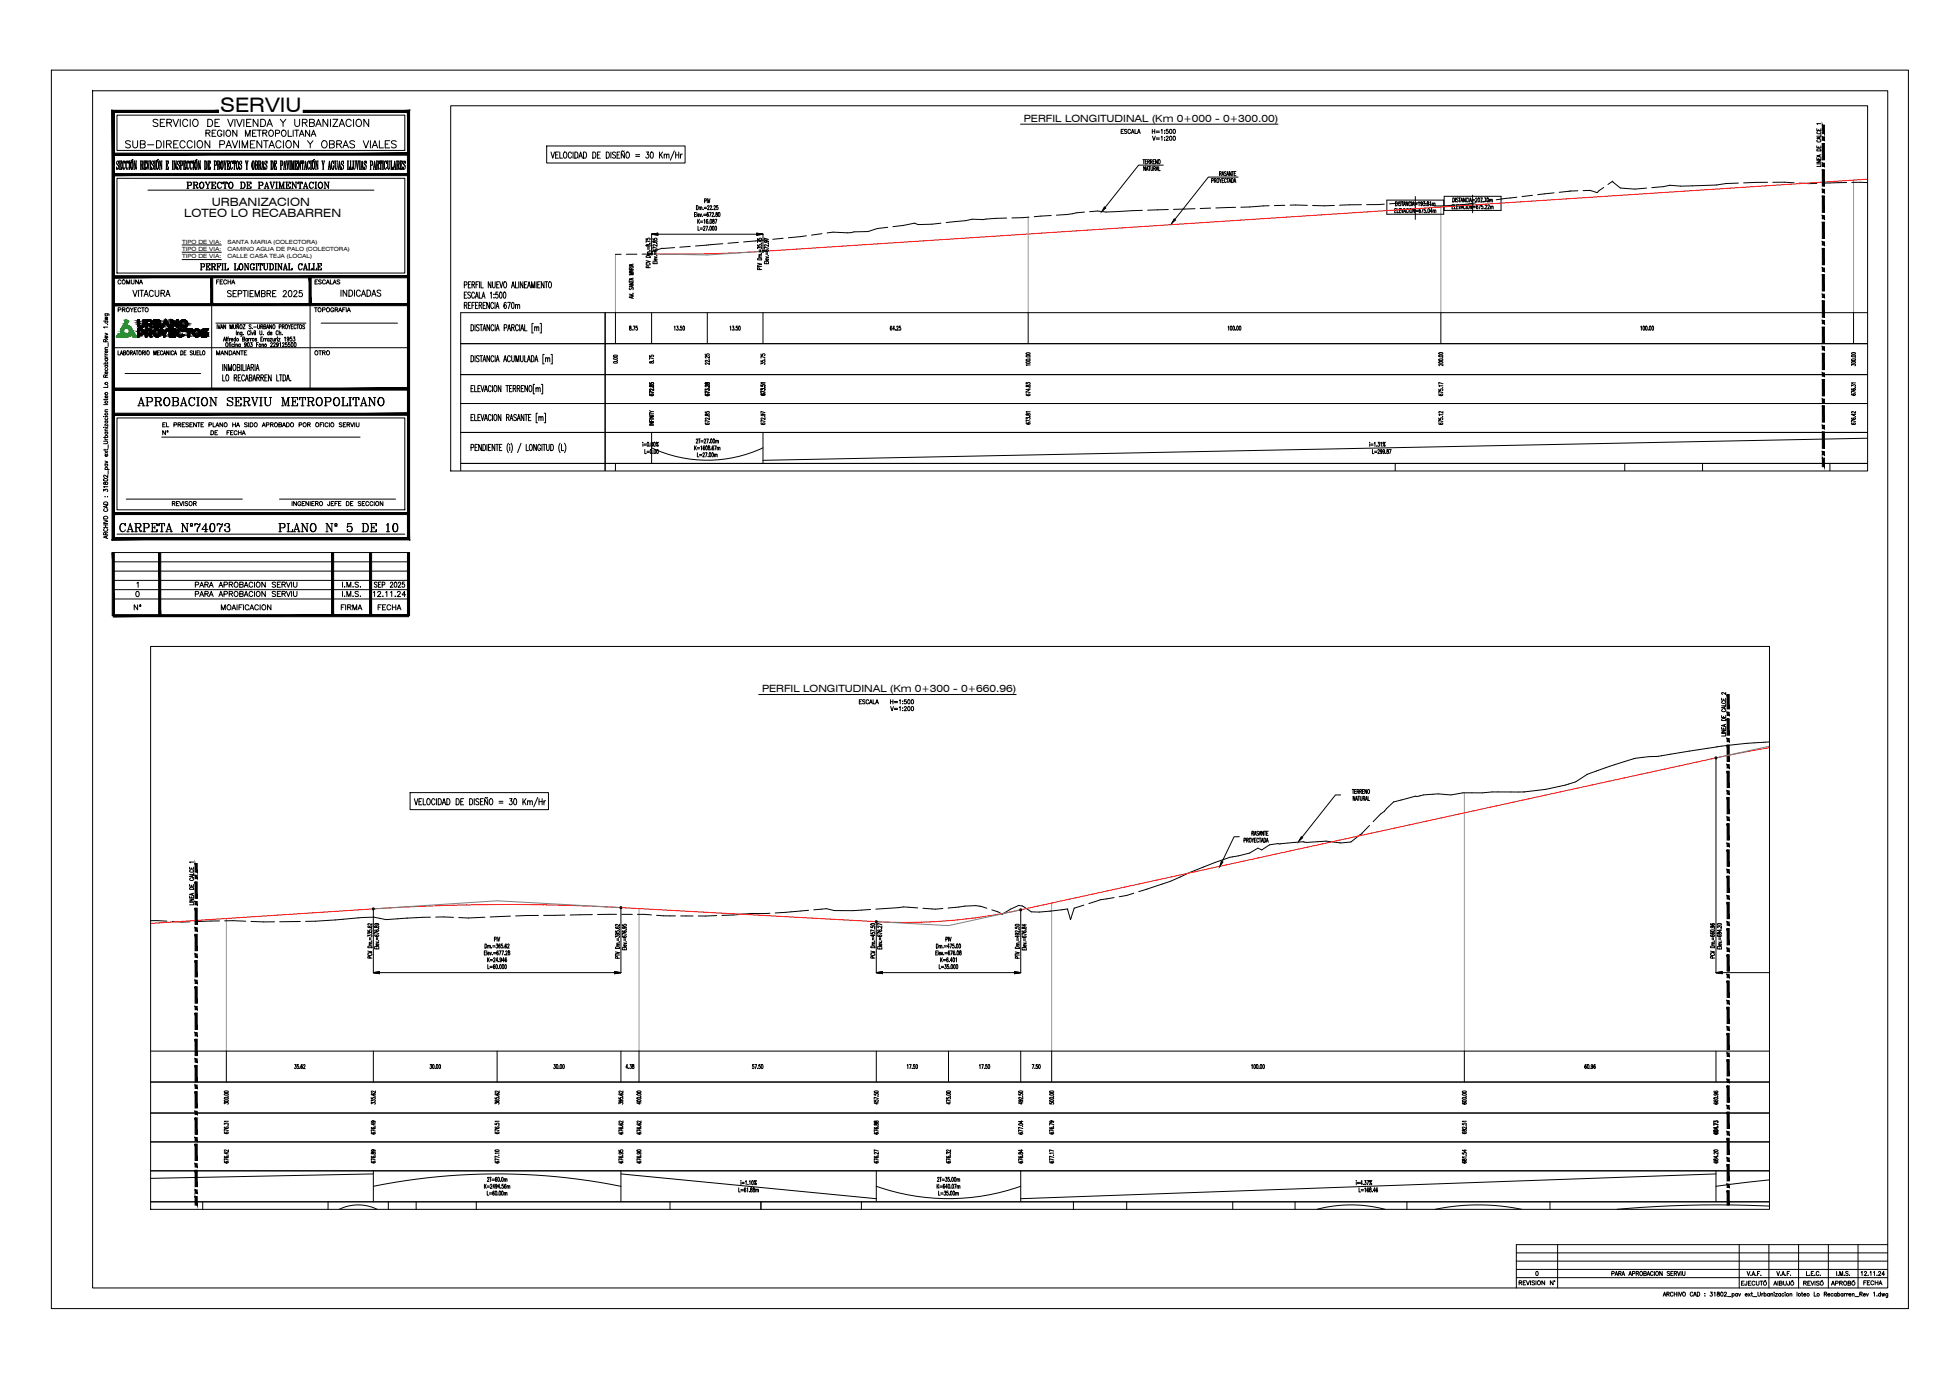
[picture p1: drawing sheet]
<svg xmlns="http://www.w3.org/2000/svg" width="841mm" height="594mm" viewBox="0 0 841 594" stroke-linecap="round" stroke-linejoin="round" font-family="sans-serif">
<defs><g id="words">
<text font-size="8.6" x="94.5" y="48.1">SERVIU</text>
<g font-size="7.1">
<text x="58.2" y="175.3">APROBACION SERVIU METROPOLITANO</text>
<text x="50.4" y="229.3">CARPETA Nº74073 PLANO Nº 5 DE 10</text>
</g>
<g font-size="6.2">
<text x="64.9" y="55.4">SERVICIO DE VIVIENDA Y URBANIZACION</text>
<text x="52.9" y="64.6">SUB-DIRECCION PAVIMENTACION Y OBRAS VIALES</text>
<text x="79.4" y="82.2">PROYECTO DE PAVIMENTACION</text>
<text x="56.1" y="128.4">VITACURA</text>
</g>
<g font-size="5.7">
<text x="87.5" y="59.6">REGION METROPOLITANA</text>
<text x="96.7" y="128.4">SEPTIEMBRE 2025</text>
<text x="82.9" y="253.3">PARA APROBACION SERVIU</text>
</g>
<g font-size="5.3">
<text x="82.9" y="257.2">PARA APROBACION SERVIU</text>
<text x="159.5" y="257.2">12.11.24</text>
<text x="56.8" y="262.8">Nº</text>
<text x="94.2" y="262.8">MOAIFICACION</text>
<text x="145.7" y="262.8">FIRMA</text>
<text x="161.2" y="262.8">FECHA</text>
<text x="784.9" y="552.4">APROBÓ</text>
</g>
<g font-size="4.9">
<text x="90.9" y="88.3">URBANIZACION</text>
<text x="79.1" y="93.2">LOTEO LO RECABARREN</text>
<text x="49.7" y="123.1">COMUNA</text>
<text x="92.1" y="123.1">FECHA</text>
<text x="134.4" y="123.1">ESCALAS</text>
<text x="49.7" y="135.1">PROYECTO</text>
<text x="134.1" y="135.1">TOPOGRAFIA</text>
<text x="92.1" y="153.5">MANDANTE</text>
<text x="134.1" y="153.5">OTRO</text>
<text x="68.8" y="187.7">Nº DE FECHA</text>
<text x="73" y="218">REVISOR</text>
<text x="798.7" y="552.4">FECHA</text>
</g>
<g font-size="4.3">
<text x="439.3" y="52.2">PERFIL LONGITUDINAL (Km 0+000 - 0+300.00)</text>
<text x="327" y="296.9">PERFIL LONGITUDINAL (Km 0+300 - 0+660.96)</text>
</g>
<g font-size="2.5">
<text x="78.1" y="104.5">TIPO DE VIA:</text>
<text x="78.1" y="107.6">TIPO DE VIA:</text>
<text x="97.6" y="104.5">SANTA MARIA (COLECTORA)</text>
<text x="97.6" y="107.6">CAMINO AGUA DE PALO (COLECTORA)</text>
<text x="78.1" y="110.8">TIPO DE VIA:</text>
<text x="97.6" y="110.8">CALLE CASA TEJA (LOCAL)</text>
</g>
</g></defs>
<!-- layer: C-ROAD-PROF-TEXT -->
<g fill="none" stroke="#000" stroke-width=".43">
<path d="M490.4 68.5h.8M490.8 68.5v1.8M491.4 69.3h.5M491.5 71.4v1.8l-.7-1.8v1.8M491.8 73.2l.5-1.8 .4 1.8M492 72.6h.5M492.2 68.5h-.8v1.8h.8M492.5 69.3l.6-.1v-.6l-.6-.1v1.8M492.8 71.4h.8M492.9 69.3l.4 1M493.2 71.4v1.8M493.6 69.3l.7-.1v-.6l-.7-.1v1.8"/>
<path d="M493.8 71.4v1.3l.4 .5 .4-.3v-1.5M494 69.3l.4 1M494.8 69.3h.4M495.1 72.3l.6-.1v-.7l-.6-.1v1.8M495.4 72.3l.4 .9M495.5 68.5h-.7v1.8h.7M496 73.2l.5-1.8 .4 1.8M496.2 72.6h.5M496.6 68.5v1.8l-.8-1.8v1.8M497.2 68.6l.1-.1a.88 .88 0 0 1 .6 .9 .88 .88 0 0 1-.7 .8zM497.2 71.4v1.8h.6M499.2 70.8h-10.6l-14.4 18.2"/>
<path d="M519.9 77.5l.7-.1v-.8l-.7-.1v1.8M521 77.4l.7-.1v-.7l-.7-.1v1.8M521.4 77.4l.4 .9M522.4 76.6l.1-.1a.88 .88 0 0 1 .6 .9 .88 .88 0 0 1-.7 .8zM523.2 76.5l.5 .9v.9M523.3 74.4l.6-.1v-.6l-.6-.1v1.8M523.7 74.4l.4 1M524.1 76.5l-.4 .9M524.3 75.4l.4-1.8 .5 1.8M524.4 77.4h.4M524.5 74.8h.5M525.1 76.5h-.7v1.8h.7"/>
<path d="M526.1 73.8a.41 .41 0 0 0-.6-.1 .41 .41 0 0 0 .1 .6l.5 .8-.2 .3-.5-.3M526.2 77l-.3-.5a.88 .88 0 0 0-.6 .9 .88 .88 0 0 0 .7 .8l.2-.3M526.4 75.4l.4-1.8 .4 1.8M526.4 76.5h.8M526.5 74.8h.6M526.8 76.5v1.8M527.3 78.3l.4-1.8 .5 1.8M527.5 77.7h.5M528.3 73.6v1.8l-.8-1.8v1.8M528.5 76.5a.9 .9 0 0 1 .7 .9 .9 .9 0 0 1-.7 .9zM528.6 73.6h.7M528.9 73.6v1.8"/>
<path d="M529.4 78.3l.5-1.8 .4 1.8M529.6 74.4h.4M529.6 77.7h.5M530.3 73.6h-.7v1.8h.7M531.3 76h-12.8l-14.4 18.1M298 92h.5M298.7 91.1h-.7v1.8h.7M298.8 88.2a.9 .9 0 0 1 .8 .9 .9 .9 0 0 1-.8 .8zM299 91.1v1.8M299.4 94.1v1.7M299.4 92.2h.7l-.1-.4a.51 .51 0 0 0-.6 .5 .51 .51 0 0 0 .6 .5l.1-.1M299.5 97v1.8h.7"/>
<path d="M299.7 94.8l.5 1M300 89.1l.5-.3 .1 1.1M300 88.8v1.1M300.2 94.1l-.8 1.2M300.4 91.7l.3 1.2 .3-1.2M300.4 97.8h1M300.4 98.3h1M300.5 94.8h1M300.5 95.3h1M300.6 89.1l.5-.3 .1 1.1M301.4 92.7h.1M301.7 89.8h.1"/>
<path d="M301.8 97.5l.1-.3a.38 .38 0 0 1 .6 0 .38 .38 0 0 1 0 .5l-.7 1.1h.8M301.9 91.9h1M301.9 92.4h1M302.1 94.4l.3-.3v1.7M302.2 88.9h1M302.2 89.4h1M302.4 86.2l.6-.1v-.8l-.6-.1v1.8M302.9 97h.8l-.6 1.8M303.5 85.2v1.8M303.6 88.6l.1-.3a.38 .38 0 0 1 .5 0 .38 .38 0 0 1 0 .5l-.6 1.1h.7M303.7 94.3v-.1a.88 .88 0 0 0-.8 .7 .88 .88 0 0 0 .5 .9 .52 .52 0 0 0 .4-.5 .52 .52 0 0 0-.6-.5l-.1 .5M303.8 85.2l.4 1.8 .4-1.8"/>
<path d="M304 91.4l-.1-.2a.88 .88 0 0 0-.8 .8 .88 .88 0 0 0 .6 .9 .52 .52 0 0 0 .3-.6 .52 .52 0 0 0-.5-.4l-.2 .4M304.1 98.6h.1M304.2 95.7h.1M304.4 91.1h.7l-.5 1.8M304.7 88.6l.1-.3a.37 .37 0 0 1 .5 0 .37 .37 0 0 1 0 .5l-.7 1.1h.8M304.7 97.1a.87 .87 0 0 1 .8 .7 .87 .87 0 0 1-.5 1l-.4-.3zM304.8 94.2a.88 .88 0 0 1 .8 .7 .88 .88 0 0 1-.5 .9l-.4-.3zM305.5 91.6l.1-.3a.38 .38 0 0 1 .5 0 .38 .38 0 0 1 0 .5l-.6 1.1h.7M305.8 97.1a.87 .87 0 0 1 .8 .7 .87 .87 0 0 1-.5 1l-.4-.3zM305.8 89.8h.1M305.8 94.2v.5a.56 .56 0 0 1 .8 .5 .56 .56 0 0 1-.8 .5v-.6a.52 .52 0 0 0 .6-.4 .52 .52 0 0 0-.4-.6zM306.4 88.6v-.3a.38 .38 0 0 1 .5 0 .38 .38 0 0 1 0 .5l-.6 1.1h.8"/>
<path d="M306.7 92.7h.1M306.8 94.1h.8l-.5 1.7M306.9 97.1a.88 .88 0 0 1 .8 .8 .88 .88 0 0 1-.5 .9l-.4-.3zM307.2 91.2v.5a.56 .56 0 0 1 .8 .6 .56 .56 0 0 1-.8 .4v-.6a.52 .52 0 0 0 .6-.4 .52 .52 0 0 0-.4-.6zM308 88.2h-.5v.6a.51 .51 0 0 1 .7 .6 .51 .51 0 0 1-.8 .4v-.2M308.4 91.2a.88 .88 0 0 1 .8 .8 .88 .88 0 0 1-.6 .9l-.3-.3zM270 114.4h1.8M270.9 115.6l-.1-.7h-.7l-.1 .7h1.8M271.2 113.4v.6M271.2 116v.6M271.2 119.5v.5M271.8 119.3l-1.8 .4 1.8 .5"/>
<path d="M271.8 117h-1.8l1.8 .4-1.8 .5h1.8M271.8 115.8l-1.8 .5 1.8 .4M271.8 113.3l-1.8 .4 1.8 .4M271.8 114.8l-.9 .4M277.2 111.8l1.8 .4-1.8 .5M277.2 102.2v.6h.7a.51 .51 0 0 1 .5-.7 .51 .51 0 0 1 .4 .8h-.1M277.3 109.8a1.01 1.01 0 0 1 1.7 .6h-1.8zM277.3 105l-.1 .4a.59 .59 0 0 0 .7 .1 .59 .59 0 0 0 .3-.6l.7 .1a.57 .57 0 0 1-.5 .7 .57 .57 0 0 1-.6-.7zM277.7 112.9l-.5 .3a.88 .88 0 0 0 .9 .6 .88 .88 0 0 0 .8-.7l-.3-.2M277.8 109.2h1.2M278 106v1M278.2 114.8l-.1-.7h-.8l-.1 .7h1.8"/>
<path d="M278.5 106v1M278.8 107.5h.1M278.8 104.4h.1M279 108.6l-1.1 .1 .3 .5M279 108l-1.1 .1 .3 .5M279 103.8l-1.8-.6v.8M279.6 100.5h47.8M279.6 100.5v8.4M279.6 100.5l2.6-.5v.9zM280.2 112.4v.7h1.7v-.7M280.2 102.2v.6h.6a.51 .51 0 0 1 .6-.7 .51 .51 0 0 1 .4 .8h-.2M280.2 112.1h1.7"/>
<path d="M280.3 103.3l-.1 .4a.57 .57 0 0 0 .6 .2 .57 .57 0 0 0 .4-.6l.7 .2a.6 .6 0 0 1-.6 .5 .6 .6 0 0 1-.5-.7zM280.4 107.1l-.1 .1a.88 .88 0 0 0 .7 .8 .88 .88 0 0 0 .9-.6 .52 .52 0 0 0-.5-.3 .52 .52 0 0 0-.5 .5l.5 .2M280.8 110.1l1.1 .3-1.1 .4M280.9 108.2v1M281 112.7v.4M281.4 108.2v1M281.7 111l.2 .1a.48 .48 0 0 1-.5 .6 .48 .48 0 0 1-.5-.6l.4-.1v.7M281.8 109.7h.1M281.8 104.4h.1M281.9 106.5l-1.7-.5v.8M281.9 104.9v.7l-1.1-.6a.36 .36 0 0 0-.6 0 .36 .36 0 0 0 .3 .6h.1M324.7 100l2.7 .5-2.7 .4z"/>
<path d="M325 112.9l1.8 .4-1.8 .5M325 106.6v-.5l.7 .3a.5 .5 0 0 1 .7-.4 .5 .5 0 0 1 .3 .7l-.2 .1M325 105v.6h.7a.5 .5 0 0 1 .5-.7 .5 .5 0 0 1 .5 .7l-.2 .1M325 102.3v.5h.7a.51 .51 0 0 1 .5-.7 .51 .51 0 0 1 .5 .8h-.2M325 114.3h1.8M325 113.9v.8M325.1 110.9l.2-.1a.95 .95 0 0 1 1.5 .7h-1.8zM325.6 110.3h1.2M325.8 107.2v.9M326 115.6l-.1-.6h-.8l-.1 .6h1.8M326.3 107.2v.9M326.7 108.6h.1"/>
<path d="M326.7 104.5h.1M326.8 109.7l-1.1 .1 .3 .5M326.8 109.1l-1.1 .1 .3 .5M326.8 103.8l-1.8-.5v.7M327.4 100.5v7.3M328 112.4v.7h1.8v-.7M328 112.1h1.8M328.2 107.2h-.1a.88 .88 0 0 0 .7 .8 .88 .88 0 0 0 1-.5 .52 .52 0 0 0-.6-.4 .52 .52 0 0 0-.5 .5l.5 .2M328.6 110.1l1.2 .3-1.2 .4M328.6 103.3l.4 .2a.47 .47 0 0 1-.5 .5 .47 .47 0 0 1-.4-.5 .89 .89 0 0 1 .9-.4 .89 .89 0 0 1 .7 .8l-.2 .1M328.7 108.3v.9M328.8 112.7v.4"/>
<path d="M329.3 108.3v.9M329.5 111l.2 .2a.48 .48 0 0 1-.5 .5 .48 .48 0 0 1-.5-.6l.4-.1v.7M329.6 109.7h.1M329.6 104.5h.1M329.8 106.5l-1.8-.5v.8M329.8 104.9v.8l-1.1-.7a.36 .36 0 0 0-.6 .1 .36 .36 0 0 0 .2 .5h.1M329.8 102.7l-1.8-.5v.7M270 126.1l1.8 .5-1.8 .4M270 121.3h1.8l-1.8 .8h1.8M270 120.7h1.8M270 120.3v.7M270.3 123.5a.41 .41 0 0 0-.2 .6 .41 .41 0 0 0 .7-.1l.7-.5 .3 .2-.3 .5"/>
<path d="M271.2 122.5v.6M271.2 127.3v.6M271.6 125.8h.1M271.8 127.1l-1.8 .5 1.8 .4M271.8 122.4l-1.8 .4 1.8 .4M580.2 338.6h.8M580.6 338.6v1.8M581.3 339.5h.4M582 338.6h-.7v1.8h.7M582.3 339.5l.7-.1v-.7l-.7-.1v1.8M582.7 339.5l.4 .9M583.5 339.5l.6-.1v-.7l-.6-.1v1.8"/>
<path d="M583.8 339.5l.4 .9M584.6 339.5h.5M585.3 338.6h-.7v1.8h.7M586.4 338.6v1.8l-.8-1.8v1.8M587 338.7l.1-.1a.87 .87 0 0 1 .6 .9 .87 .87 0 0 1-.7 .8zM736.3 325.1v92.1M531.8 358.9h-2.3l-5.1 10.7M536.2 359.6l.1-.1a.88 .88 0 0 1 .6 .9 .88 .88 0 0 1-.7 .8zM537.1 359.5l.5 .8v1M537.2 357.4l.6-.1v-.7h-.6v1.7M537.6 357.4l.3 .9M538 359.5l-.4 .8"/>
<path d="M538.2 358.3l.4-1.7 .4 1.7M538.3 357.7h.6M539 359.5h-.7v1.8h.7M540 356.8l-.5-.2-.2 .5a.77 .77 0 0 1 .6 1.1l-.6-.1M540.1 359.9l-.3-.4a.89 .89 0 0 0-.6 .9 .89 .89 0 0 0 .7 .8l.2-.3M540.2 358.3l.5-1.7 .4 1.7M540.3 359.5h.8M540.4 357.7h.6M540.7 359.5v1.8M542.2 356.6v1.7l-.8-1.7v1.7M542.3 359.5a.9 .9 0 0 1 .8 .9 .9 .9 0 0 1-.8 .9zM542.4 356.6h.8"/>
<path d="M542.8 356.6v1.7M543.5 357.4h.4M544.2 356.6h-.7v1.7h.7M575.3 341h-2.3l-14.3 18.1M581.4 341.6v1.8l-.8-1.8v1.8M581.6 343.4l.5-1.8 .4 1.8M581.8 342.8h.6M582.6 341.6h.8M583 341.6v1.8M583.7 341.6v1.2l.3 .6 .4-.3v-1.5M584.9 342.4l.6-.1v-.6l-.6-.1v1.8M585.3 342.4l.3 1"/>
<path d="M585.9 343.4l.4-1.8 .4 1.8M586 342.8h.6M587 341.6v1.8h.7M533.8 360.4l.6-.1v-.7l-.6-.1v1.8M534.9 360.3h.7v-.7l-.7-.1v1.8M535.3 360.3l.4 1M538.3 360.3h.4M541.2 361.3l.4-1.8 .5 1.8M541.3 360.7h.6M543.3 361.3l.5-1.8 .4 1.8M543.5 360.7h.5M157.8 399v.5h.7a.5 .5 0 0 1 .5-.7 .5 .5 0 0 1 .4 .7l-.1 .1"/>
<path d="M158.1 397.3h-.2a.88 .88 0 0 0 .7 .8 .88 .88 0 0 0 1-.5 .52 .52 0 0 0-.6-.4 .52 .52 0 0 0-.4 .5l.4 .2M159.4 398.4h.1M159.6 396.1v.8l-1.1-.7a.38 .38 0 0 0-.7 .1 .38 .38 0 0 0 .4 .5M160.2 389.9v27.3M160.9 397.3l-.1 .3a.6 .6 0 0 0 .6 .2 .6 .6 0 0 0 .4-.6l.7 .1a.57 .57 0 0 1-.6 .7 .57 .57 0 0 1-.5-.7zM161 398.9h-.1a.88 .88 0 0 0 .7 .8 .88 .88 0 0 0 .9-.5 .52 .52 0 0 0-.5-.4 .52 .52 0 0 0-.5 .5l.5 .2M161.4 396.1l.4 .2a.47 .47 0 0 1-.5 .5 .47 .47 0 0 1-.4-.5 .89 .89 0 0 1 .9-.4 .89 .89 0 0 1 .7 .8l-.2 .1M162.4 398.3h.1M264.1 399.3v.5h.6a.5 .5 0 0 1 .5-.6 .5 .5 0 0 1 .5 .7l-.2 .1M264.3 397.6h-.2a.88 .88 0 0 0 .8 .8 .88 .88 0 0 0 .9-.5 .52 .52 0 0 0-.5-.4 .52 .52 0 0 0-.5 .6l.4 .2M265.7 398.7h.1M265.8 396.4v.8l-1.1-.7a.37 .37 0 0 0-.6 .1 .37 .37 0 0 0 .3 .6h.1"/>
<path d="M266.4 389.3v27.9M267 396.5v.6h.7a.48 .48 0 0 1 .5-.7 .48 .48 0 0 1 .3 .8M267.3 399.2l-.3 .3a.93 .93 0 0 0 .9 .5 .93 .93 0 0 0 .8-.6 .51 .51 0 0 0-.6-.2 .51 .51 0 0 0-.3 .5l.4 .2M267.6 397.6l.4 .1a.47 .47 0 0 1-.4 .6 .47 .47 0 0 1-.5-.6l1.4-.1 .3 .3-.3 .4M268.6 398.7h.1M373.6 397.3v.6h.7a.51 .51 0 0 1 .5-.7 .51 .51 0 0 1 .4 .7l-.1 .1M373.7 396.3a.89 .89 0 0 1 1-.4 .89 .89 0 0 1 .6 .8l-1.3 .1zM375.2 398.4h.1M375.4 399.4l-1.8-.5v.7M376 395.3v21.9M376.9 398.9l-.3 .2a.92 .92 0 0 0 .9 .5 .92 .92 0 0 0 .8-.6 .52 .52 0 0 0-.6-.2 .52 .52 0 0 0-.3 .6l.4 .1M378.2 398.4h.1"/>
<path d="M378.4 397.2v.8l-1.1-.7a.38 .38 0 0 0-.7 .1 .38 .38 0 0 0 .4 .5M378.4 396.6l-1.8-.5v.8M435.6 397.6v.6h.7a.51 .51 0 0 1 .5-.7 .51 .51 0 0 1 .4 .8h-.1M435.7 396.6a.89 .89 0 0 1 1-.3 .89 .89 0 0 1 .6 .8 .89 .89 0 0 1-.9 .3 .89 .89 0 0 1-.7-.8zM437.2 398.7h.1M437.4 399.2v.8l-1.1-.7a.36 .36 0 0 0-.6 .1 .36 .36 0 0 0 .3 .5M438 390.3v26.9M438.7 397.7l-.1 .4a.59 .59 0 0 0 .6 .1 .59 .59 0 0 0 .4-.6l.7 .1a.57 .57 0 0 1-.6 .7 .57 .57 0 0 1-.5-.7zM438.8 399.3l-.1 .1a.89 .89 0 0 0 .7 .7 .89 .89 0 0 0 1-.5 .51 .51 0 0 0-.6-.4 .51 .51 0 0 0-.5 .6l.5 .2M439.8 396.4v.9l-1.2-.6h1.8M440.2 398.8h.1M734 399h1.6a.88 .88 0 0 1-.7 .8 .88 .88 0 0 1-1-.5z"/>
<path d="M734.2 400l-.3 .2a.92 .92 0 0 0 .9 .5 .92 .92 0 0 0 .8-.6 .51 .51 0 0 0-.6-.2 .51 .51 0 0 0-.3 .6l.4 .1M734.2 396.2h-.2a.88 .88 0 0 0 .8 .8 .88 .88 0 0 0 .9-.5 .52 .52 0 0 0-.6-.4 .52 .52 0 0 0-.4 .5l.4 .2M734.5 397.3l.5 .1a.47 .47 0 0 1-.5 .6 .47 .47 0 0 1-.5-.6l1.4-.1 .3 .3-.2 .3M735.5 398.4h.1M737 396.3a.89 .89 0 0 1 .9-.4 .89 .89 0 0 1 .7 .8l-1.4 .1zM738.1 398.8v.8l-1.2-.5h1.8M738.5 398.4h.1M738.7 397.2v.8l-1.1-.7a.38 .38 0 0 0-.7 .1 .38 .38 0 0 0 .4 .5M157.8 408l1.8 .4-1.8 .4M157.8 401.7v-.6l.7 .3a.5 .5 0 0 1 .7-.4 .5 .5 0 0 1 .2 .8h-.1M157.8 400.6v-.6l.7 .3a.5 .5 0 0 1 .7-.4 .5 .5 0 0 1 .2 .7l-.1 .1M157.9 406l.2-.1a.95 .95 0 0 1 1.5 .6h-1.8z"/>
<path d="M158.2 409l-.4 .3a.88 .88 0 0 0 .9 .6 .88 .88 0 0 0 .8-.7l-.3-.2M158.4 405.4h1.2M158.6 402.2v1M158.8 411l-.1-.7h-.8l-.1 .7h1.8M159.1 402.2v1M159.4 403.7h.1M159.6 404.8h-1.1l.3 .6M159.6 404.2h-1.1l.3 .6M160.2 417.2h106.2M160.2 417.2l2.6-.4v.8zM160.8 406.3v.7h1.7v-.7M160.8 406h1.7"/>
<path d="M161 401l-.2 .3a.92 .92 0 0 0 .9 .5 .92 .92 0 0 0 .8-.7 .52 .52 0 0 0-.7-.1 .52 .52 0 0 0-.3 .5l.5 .2M161.4 404l1.1 .3-1.1 .4M161.5 402.1v1M161.6 406.6v.4M162 402.1v1M162.3 404.9l.2 .1a.48 .48 0 0 1-.5 .6 .48 .48 0 0 1-.5-.6l.4-.1v.7M162.4 403.6h.1M162.5 400.4l-1.7-.5v.7M207.8 408.7h.5M208.1 404.9a.89 .89 0 0 1 .8 .9 .89 .89 0 0 1-.8 .9zM208.5 407.8h-.7v1.8h.7M208.9 407.8v1.8"/>
<path d="M209.2 410.8v1.8M209.3 405.8l.5-.2 .1 1.1M209.3 408.9h.6l-.1-.4a.51 .51 0 0 0-.5 .5 .51 .51 0 0 0 .5 .5l.1-.1M209.3 405.5v1.2M209.3 413.8v1.7h.7M209.5 411.6l.5 1M209.9 405.8l.5-.2 .1 1.1M210 410.8l-.8 1.2M210.2 408.4l.3 1.2 .3-1.2M210.2 414.5h1M210.2 415h1M210.3 411.6h1"/>
<path d="M210.3 412.1h1M211 406.5h.1M211.2 409.5h.1M211.4 405.7h1M211.4 406.2h1M211.7 408.6h1M211.7 409.1h1M211.8 411.2v-.2a.38 .38 0 0 1 .6-.1 .38 .38 0 0 1 0 .6l-.7 1.1h.8M212.2 402.9l.6-.1v-.8h-.6v1.7M212.3 414l-.2-.2a.92 .92 0 0 0-.5 .8 .92 .92 0 0 0 .6 .8 .52 .52 0 0 0 .2-.6 .52 .52 0 0 0-.6-.3l-.1 .4M212.9 413.8a.89 .89 0 0 1 .8 .8 .89 .89 0 0 1-.5 .9l-.4-.3zM212.9 404.9h.6l-.3 .7a.5 .5 0 0 1 .4 .6 .5 .5 0 0 1-.7 .3l-.1-.2"/>
<path d="M213.3 402v1.7M213.6 402l.4 1.7 .5-1.7M213.6 412h-.8l.6-1.2v1.8M213.8 408.1l-.2-.3a.93 .93 0 0 0-.5 .9 .93 .93 0 0 0 .6 .8 .51 .51 0 0 0 .2-.6 .51 .51 0 0 0-.6-.3l-.1 .4M213.9 415.4h.1M214 412.4h.1M214.2 407.8h.8l-.6 1.8M214.5 413.8a.88 .88 0 0 1 .8 .8 .88 .88 0 0 1-.5 .9l-.4-.3zM214.6 405.2v-.2a.88 .88 0 0 0-.8 .7 .88 .88 0 0 0 .5 1 .52 .52 0 0 0 .4-.6 .52 .52 0 0 0-.6-.4l-.1 .4M215.2 411.4l-.2 .4a.47 .47 0 0 1-.5-.4 .47 .47 0 0 1 .5-.5l.1 1.3-.3 .4-.3-.3M215.3 407.8h.8l-.6 1.8M215.6 413.8a.88 .88 0 0 1 .8 .8 .88 .88 0 0 1-.5 .9l-.4-.3z"/>
<path d="M215.7 404.9h-.6v.7a.51 .51 0 0 1 .7 .5 .51 .51 0 0 1-.7 .4l-.1-.2M216.2 406.5h.1M216.4 412h-.9l.6-1.2v1.8M216.5 409.5h.1M216.7 413.8h.2a1.13 1.13 0 0 1 0 1.7l-.4-.7zM217 408.3v-.3a.38 .38 0 0 1 .6 0 .38 .38 0 0 1 0 .5l-.7 1.1h.8M217.4 405.2l-.2-.3a.92 .92 0 0 0-.6 .9 .92 .92 0 0 0 .7 .8 .51 .51 0 0 0 .2-.6 .51 .51 0 0 0-.6-.3l-.2 .4M217.4 411.1l-.2-.3a.92 .92 0 0 0-.6 .9 .92 .92 0 0 0 .7 .8 .51 .51 0 0 0 .2-.6 .51 .51 0 0 0-.6-.3l-.2 .4M217.8 405.3l.1-.2a.38 .38 0 0 1 .5-.1 .38 .38 0 0 1 0 .6l-.7 1.1h.8M218.1 407.9v.5a.56 .56 0 0 1 .8 .6 .56 .56 0 0 1-.8 .5v-.6a.52 .52 0 0 0 .6-.4 .52 .52 0 0 0-.4-.7zM263.8 416.8l2.6 .4-2.6 .4zM264.1 408.3l1.7 .4-1.7 .5"/>
<path d="M264.1 402v-.6l.6 .4a.5 .5 0 0 1 .7-.4 .5 .5 0 0 1 .3 .7l-.2 .1M264.1 409.6h1.7M264.1 409.3v.7M264.1 406.3l.2-.1a.95 .95 0 0 1 1.5 .7h-1.7zM264.7 400.3l.4 .2a.47 .47 0 0 1-.5 .6 .47 .47 0 0 1-.5-.6 .89 .89 0 0 1 1-.3 .89 .89 0 0 1 .7 .7l-.2 .1M264.7 405.7h1.1M264.8 402.5v1M265 411l-.1-.6h-.8v.6h1.7M265.3 402.5v1M265.7 404h.1M265.8 405.1l-1.1 .1 .3 .5M265.8 404.5l-1.1 .1 .3 .5"/>
<path d="M267 406.7v.7h1.8v-.7M267 406.4h1.8M267.3 401.4l-.2 .1a.89 .89 0 0 0 .8 .8 .89 .89 0 0 0 .9-.5 .51 .51 0 0 0-.6-.4 .51 .51 0 0 0-.4 .5l.4 .2M267.6 404.4l1.2 .3-1.2 .4M267.8 402.5v1M267.9 407v.4M268.3 402.5v1M268.5 405.3l.2 .1a.48 .48 0 0 1-.5 .6 .48 .48 0 0 1-.4-.6l.3-.1v.7M268.6 404h.1M268.8 400.8l-1.8-.5v.8M373.6 408l1.8 .4-1.8 .4M373.6 400.1v.5h.7a.48 .48 0 0 1 .2-.6 .48 .48 0 0 1 .6 .1 .48 .48 0 0 1 0 .6"/>
<path d="M373.7 406l.2-.1a.95 .95 0 0 1 1.5 .6h-1.8zM374.1 409l-.5 .3a.88 .88 0 0 0 .9 .6 .88 .88 0 0 0 .8-.7l-.3-.2M374.2 405.4h1.2M374.4 402.2v1M374.6 411l-.1-.7h-.8l-.1 .7h1.8M374.8 401v.8l-1.2-.5h1.8M374.9 402.2v1M375.2 403.7h.1M375.4 404.8h-1.1l.3 .6M375.4 404.2h-1.1l.3 .6M376 417.2h62M376 417.2l2.7-.4v.8z"/>
<path d="M376.6 406.4v.7h1.8v-.7M376.6 406h1.8M376.9 401.1h-.2a.88 .88 0 0 0 .7 .8 .88 .88 0 0 0 1-.5 .52 .52 0 0 0-.6-.4 .52 .52 0 0 0-.4 .6l.4 .2M377.2 404.1l1.2 .3-1.2 .3M377.4 402.2v1M377.5 406.6v.5M377.9 402.2v1M378.1 405l.2 .1a.48 .48 0 0 1-.5 .6 .48 .48 0 0 1-.4-.7h.3v.6M378.2 403.7h.1M378.4 400.5l-1.8-.6v.8M401.5 408.7h.5M401.8 404.9a.9 .9 0 0 1 .8 .9 .9 .9 0 0 1-.8 .9z"/>
<path d="M402.2 407.8h-.7v1.8h.7M402.6 407.8v1.8M402.9 405.8l.6-.2v1.1M402.9 408.9h.7l-.1-.4a.51 .51 0 0 0-.6 .5 .51 .51 0 0 0 .6 .5l.1-.1M402.9 405.5v1.2M403 413.8v1.7h.7M403.5 405.8l.6-.2v1.1M403.6 410.8v1.8M403.9 408.4l.3 1.2 .3-1.2M403.9 411.6l.5 1M403.9 414.5h1M403.9 415h1"/>
<path d="M404.4 410.8l-.8 1.2M404.7 406.5h.1M404.8 411.6h.9M404.8 412.1h.9M404.9 409.5h.1M405.1 405.7h1M405.1 406.2h1M405.4 413.8h.6l-.3 .6a.5 .5 0 0 1 .3 .7 .5 .5 0 0 1-.7 .3v-.2M405.4 408.6h1M405.4 409.1h1M405.9 402.9l.6-.1v-.8h-.6v1.7M406.8 411.1v-.2a.88 .88 0 0 0-.8 .7 .88 .88 0 0 0 .5 1 .52 .52 0 0 0 .4-.6 .52 .52 0 0 0-.6-.4l-.1 .4"/>
<path d="M407 402v1.7M407.1 413.8h-.6v.6a.51 .51 0 0 1 .7 .5 .51 .51 0 0 1-.8 .5v-.2M407.3 402l.4 1.7 .4-1.7M407.3 406.1h-.8l.6-1.2v1.8M407.3 412.4h.1M407.5 408.1l-.1-.2a.88 .88 0 0 0-.8 .8 .88 .88 0 0 0 .6 .9 .52 .52 0 0 0 .4-.6 .52 .52 0 0 0-.6-.4l-.2 .4M407.6 404.9h.8l-.6 1.8M407.6 415.4h.1M407.9 407.8h.8l-.6 1.8M408.2 413.8h.2a1.13 1.13 0 0 1 0 1.7l-.4-.7zM408.6 412h-.8l.5-1.2v1.8M409 410.9l.2-.1a1.13 1.13 0 0 1 0 1.8l-.3-.8z"/>
<path d="M409.3 413.8h.2a1.13 1.13 0 0 1 0 1.7l-.4-.7zM409.3 404.9h-.5v.7a.48 .48 0 0 1 .6 .1 .48 .48 0 0 1-.1 .7 .48 .48 0 0 1-.6-.1M409.7 408.1l-.2-.3a.92 .92 0 0 0-.5 .9 .92 .92 0 0 0 .6 .8 .51 .51 0 0 0 .2-.6 .51 .51 0 0 0-.6-.3l-.2 .4M409.9 406.5h.1M410.1 411.1l.3-.3v1.8M410.2 409.5h.1M410.4 413.8a.89 .89 0 0 1 .8 .8 .89 .89 0 0 1-.5 .9l-.4-.3zM410.5 405l.2-.1a1.13 1.13 0 0 1 0 1.8l-.4-.8zM410.8 407.9l.1-.1a1.1 1.1 0 0 1 0 1.8l-.3-.7zM411.6 405a.89 .89 0 0 1 .8 .7 .89 .89 0 0 1-.5 1l-.4-.4zM411.8 407.9v.5a.56 .56 0 0 1 .8 .6 .56 .56 0 0 1-.8 .5v-.6a.52 .52 0 0 0 .6-.4 .52 .52 0 0 0-.4-.7zM435.3 416.8l2.7 .4-2.7 .4z"/>
<path d="M435.6 408.3l1.8 .4-1.8 .5M435.6 409.6h1.8M435.6 409.3v.7M435.7 406.3l.2-.1a.95 .95 0 0 1 1.5 .7h-1.8zM436.2 400.3l.4 .2a.47 .47 0 0 1-.4 .6 .47 .47 0 0 1-.5-.6 .89 .89 0 0 1 1-.3 .89 .89 0 0 1 .6 .7l-.2 .1M436.2 405.7h1.2M436.4 402.5v1M436.5 411v-.6h-.8l-.1 .6h1.8M436.8 401.3v.9l-1.2-.6h1.8M436.9 402.5v1M437.2 404h.1M437.4 405.1l-1.1 .1 .2 .5"/>
<path d="M437.4 404.5l-1.1 .1 .2 .5M438.6 406.7v.8h1.8v-.8M438.6 406.4h1.8M438.8 401.5h-.1a.88 .88 0 0 0 .7 .8 .88 .88 0 0 0 1-.5 .52 .52 0 0 0-.6-.4 .52 .52 0 0 0-.5 .6l.5 .2M439.2 404.4l1.2 .4-1.2 .3M439.3 402.6v1M439.4 407v.5M439.9 402.6v1M440.1 405.4l.2 .1a.48 .48 0 0 1-.5 .6 .48 .48 0 0 1-.5-.7h.4v.6M440.2 404.1h.1M440.4 400.9l-1.8-.6v.8M733.9 408l1.8 .4-1.8 .4"/>
<path d="M734 406l.2-.1a.95 .95 0 0 1 1.5 .6h-1.8zM734.2 401.1h-.2a.88 .88 0 0 0 .8 .8 .88 .88 0 0 0 .9-.5 .52 .52 0 0 0-.6-.4 .52 .52 0 0 0-.4 .6l.4 .2M734.4 409l-.5 .3a.88 .88 0 0 0 .9 .6 .88 .88 0 0 0 .8-.7l-.3-.2M734.5 405.4h1.2M734.7 402.2v1M734.9 411l-.1-.7h-.8l-.1 .7h1.8M735.2 402.2v1M735.5 403.7h.1M735.7 404.8h-1.1l.3 .6M735.7 404.2h-1.1l.3 .6M736.3 417.2h23M736.3 417.2l2.7-.4v.8z"/>
<path d="M736.9 406.4v.7h1.8v-.7M736.9 406h1.8M737 400.1l-.1 .3a.59 .59 0 0 0 .6 .2 .59 .59 0 0 0 .4-.6l.7 .1a.57 .57 0 0 1-.6 .7 .57 .57 0 0 1-.5-.7zM737.1 401.1h-.1a.88 .88 0 0 0 .7 .8 .88 .88 0 0 0 1-.5 .52 .52 0 0 0-.6-.4 .52 .52 0 0 0-.5 .6l.5 .2M737.5 404.1l1.2 .3-1.2 .3M737.6 402.2v1M737.7 406.6v.5M738.2 402.2v1M738.4 405l.2 .1a.48 .48 0 0 1-.5 .6 .48 .48 0 0 1-.5-.7h.4v.6M738.5 403.7h.1"/>
<circle cx="279.6" cy="108.9" r=".43"/>
<circle cx="327.4" cy="107.8" r=".43"/>
<circle cx="736.3" cy="325.1" r=".43"/>
<circle cx="160.2" cy="389.8" r=".43"/>
<circle cx="266.4" cy="389.3" r=".43"/>
<circle cx="376" cy="395.3" r=".43"/>
<circle cx="438" cy="390.2" r=".43"/>
</g>
<!-- layer: C-ROAD-PROF -->
<g fill="none" stroke="#000" stroke-width=".43">
<path d="M690 79.1l1.9-1.3 3.4 2.9 6.2 .4 5-.4M745.9 78.5l-5.3 .2-4.1 .7-10.3 .3-5 .1-4.7-.3-2.7 .6-5 .4M758.5 78.2l-10.3 .3M760.7 78.2l9.2 .2M772.1 78.5l7.5 .2M792.4 78.3l-10.5 .3M794.6 78.2l6.8 .1M380.9 97.5l-4.4 .5-4 1.3-6 .1-2.9 .5-6.1-.3-2.6 .3M403.8 95.7l-9.9 .6-1.5-.6-9.3 1.5M431.9 93.5l-4.4 .1a37 37 0 0 1-10.4 .4l-2.8 .7-8.3 .8M441.5 93.1l-7.3 .4M451.1 92.4l-7.3 .5"/>
<path d="M465.3 91l-12 1.3M490.2 90.2l-15.6 .8-3.6-.5-3.4 .3M501.3 89.9l-8.9 .3M512.7 89.5l-9.2 .3M519.5 89.3l-4.5 .1M530.2 88.9l-8.5 .3M544.6 88.3l-12.2 .6M551.3 88.1l-4.5 .1M553.6 88l7.4 .1M572.6 88.1h-9.4M584.2 87.8l-9.4 .2M594 87.6l-7.6 .2"/>
<path d="M633.1 87l-13.5 1.3-3.8 .1-3.1-1a72.2 72.2 0 0 0-16.5 0M639.8 86l-4.4 .7M650.9 84.6l-8.9 1.1M657.6 83.8l-4.5 .5M666.8 82.7l-7 .8M677 81.8l-8 .7M688.1 80.4l-2.8 2.2-3-.9-3 .1M266.5 109.1h-2.4M273.3 109l-4.5 .1M289.5 106.2a20.2 20.2 0 0 0-9.5 1.6l-.4 1.1-4.1 .1M296.2 105.7l-4.5 .3M310.1 104.5l-11.7 1"/>
<path d="M316.8 104l-4.5 .3M329.3 102.9l-10.2 .9M336 102.2l-4.4 .4M346 101.1l-7.7 .9M352.7 100.2l-4.5 .6M199.2 122.2l1-.1v-1.1l-1-.2v2.7M199.2 131l1-.2v-1l-1-.1v2.7M199.2 126.5h.7M199.8 131l.6 1.4M200.3 125.3h-1.1v2.6h1.1M201 122.1h.6M201 131h.6"/>
<path d="M201.9 125.7a.61 .61 0 0 0-1-.3 .61 .61 0 0 0 .1 1l.7 .4 .2 .7-.4 .4-.8-.4M202 120.8h-1v2.7h1M202 129.7h-1v2.7h1M202.5 122.1l1-.1v-1l-1-.2v2.7M202.5 131h.7M203.1 122.1l.6 1.4M203.6 125.9l-.4-.6a1.45 1.45 0 0 0-.9 1.3 1.45 1.45 0 0 0 .9 1.3l.4-.6M203.6 129.7h-1.1v2.7M203.9 127.9l.7-2.6 .6 2.6M204 131h.7M204.2 127h.8M204.2 122.1h.7"/>
<path d="M205.1 129.7h-1.1v2.7h1.1M205.3 120.8h-1.1v2.7M205.6 131l1-.2v-1l-1-.1v2.7M205.6 125.3v2.6h1M205.7 120.8v2.7M206.1 131l.6 1.4M206.4 120.8v2.7h1M206.8 127.9l.7-2.6 .6 2.6M207 127h.9M207.3 131h.6M208.4 129.7h-1.1v2.7h1.1M210 129.7v2.7l-1.1-2.7v2.7"/>
<path d="M210.4 125.8l.4-.5v2.6M210.7 120.8v2.7l-1.2-2.7v2.7M211.3 120.8v1.9l.5 .8 .6-.4 .1-2.3M211.8 130.3l-.4-.6a1.46 1.46 0 0 0-.9 1.3 1.46 1.46 0 0 0 .9 1.4l.4-.7M212 126.2v.2zM212 127.7v.2zM212.4 129.7v2.7M212.8 132.4l.7-2.7 .6 2.7M213 131.5h.9M213.1 122.1h.7M213.6 125.3h-.8v1a.75 .75 0 0 1 1 .7 .75 .75 0 0 1-1.1 .7l-.1-.3M214.2 120.8h-1.1v2.7h1.1"/>
<path d="M214.4 120.8l.7 2.7 .7-2.7M214.5 125.4l.3-.1a1.65 1.65 0 0 1 0 2.6l-.5-1.1zM216.2 125.4l.2-.1a1.65 1.65 0 0 1 0 2.6l-.5-1.1zM216.4 121l.2-.2a1.45 1.45 0 0 1 .8 1.4 1.45 1.45 0 0 1-.8 1.3 2.07 2.07 0 0 1-.2-2.5zM217.2 130.1l-.3-.4a1.7 1.7 0 0 0-.1 2.7 .79 .79 0 0 0 .5-.9 .79 .79 0 0 0-.8-.7l-.3 .7M217.8 129.7h1.2l-.8 2.7M219.5 123.5l.6-2.7 .7 2.7M219.7 129.8l.2-.1a1.67 1.67 0 0 1 0 2.7l-.4-1.2zM219.7 122.6h.8M221.2 120.8v2.7h1M221.2 131.1l.4-.5 .4 .1 .1 1.7M221.2 130.6v1.8"/>
<path d="M222.1 131.1l.4-.5 .4 .1 .1 1.7M222.6 120.8v2.7M224.4 120.8v2.7l-1.1-2.7v2.7M225.1 122.1h.6M226.1 120.8h-1v2.7h1M226.4 123.5l.6-2.7 .7 2.7M226.6 122.6h.8M228.1 123.5v-2.7l.7 2.7 .6-2.7v2.7M230.1 120.8v2.7M230.7 122.1h.7M231.8 120.8h-1.1v2.7h1.1M233.4 120.8v2.7l-1.1-2.7v2.7"/>
<path d="M233.9 120.8h1.1M234.4 120.8v2.7M235.7 121l.1-.2a1.45 1.45 0 0 1 .9 1.4 1.45 1.45 0 0 1-.9 1.3 2.07 2.07 0 0 1-.1-2.5zM264.1 134.1v13.3M279.6 134.1v13.3M303.5 134.1v13.3M327.4 134.1v13.3M441.2 134.1v13.3M618.3 134.1v13.3M795.3 134.1v13.3M801.4 134.1h-541.7v13.3h-62v-13.3h62v67.9v-3.2h541.7h-541.7M197.7 147.4h603.7h-541.7v13.3h-62z"/>
<path d="M197.7 160.7h603.7h-541.7v12.4h-62zM197.7 173.1h603.7h-541.7v12.4h-62zM197.7 185.5h603.7h-541.7v13.3h-62zM259.7 198.8h-62v3.2M264.1 198.8v3.2M279.6 192.1a56.5 56.5 0 0 0 47.8 0M279.6 185.5v13.3M327.4 185.5v13.3M598.7 198.8v3.2M697.2 198.8v3.2M730.6 198.8v3.2M785.2 198.8v3.2"/>
<path d="M801.4 188l-474 9.4M759.3 318.2l-10.6 .7-11.9 1.4M653.9 339.7l-26.2 .4a20.5 20.5 0 0 1-10.6 .4 24.7 24.7 0 0 0-9 1.2l-.7-.2-9.4 2.5-8.8 8.5M653.9 339.7h.1M736.8 320.3l-25.3 4.1a53.4 53.4 0 0 0-20.8 4.3l-4.9 1.7a24.1 24.1 0 0 0-9.6 5l-3.2 .9a101.6 101.6 0 0 1-19 3.4M736.8 320.3h.1M587.6 354.1a36.4 36.4 0 0 1-7.9 7.1l-4.4 .4-6.3-.8-8.2 .5-1.4-.3-9.8 .9a11.3 11.3 0 0 0-8.2 2.7l-1.6-.8-3.7 2.1a87.9 87.9 0 0 0-19.7 6l-2.6 1a182.9 182.9 0 0 1-22.2 8.6l-3 1M64.7 394.9l6.9 .2M73.9 395.3l7.5 .1M94.2 395l-10.5 .3M96.4 395l9 .1M107.7 395.2l10.1 .2"/>
<path d="M128.8 395.3l-8.8 .1M184.7 393.4l-14.1 .7a19.3 19.3 0 0 1-10.1-.7l-29.4 1.8M187 393.4l7.6 .1M208.1 393.4l-7.1 .4-4.2-.2M219 393l-8.7 .3M231 392.7l-9.7 .2M242.4 392.5l-9.1 .1M254.2 392.3l-9.5 .2M264.5 392.2l-8.1 .1M266.8 392.2h4.5M273.5 392.2l6 .2M281.7 392.6l8.1 .3"/>
<path d="M292.1 392.9h5.3M307.5 392.7l-7.9 .2M330.4 391.7l-8 .1-12.6 .8M346.9 390.5l-14.3 1.1M373.6 390.1l-7.6 .5h-8l-3.3-.8-5.5 .5M393.8 389.4l-6.1-.4-11.9 1M396 389.6l5.3 .4 3.3-.3M406.8 389.5l3.2-.3a36.6 36.6 0 0 1 10.9-.4l2.5 .8M465.1 388.2l-4.2 1.4-1.6 4.9-1.2-4.6-12.2 1.3-3.4-.1a8.5 8.5 0 0 0-5.4-2.7l-3.4 1.5-3.6 2.2-2-1-2.5-.8M478.1 385a33.6 33.6 0 0 0-10.9 2.6M483.4 384.1l-3.1 .5M483.4 384.1h.1"/>
<path d="M486.5 383.1l-3 1M64.7 450.9h694.6M97.1 450.9v13.2M160.2 450.9v13.2M213.3 450.9v13.2M266.4 450.9v13.2M274.2 450.9v13.2M376 450.9v13.2M407 450.9v13.2M438 450.9v13.2M451.3 450.9v13.2M628.3 450.9v13.2"/>
<path d="M736.3 450.9v13.2M64.7 464.1h694.6M64.7 477.4h694.6M64.7 489.8h694.6M64.7 502.2h694.6M64.7 515.5h694.6M87 515.5v3.2M140.8 515.5v3.2M145.6 518.7a18.4 18.4 0 0 1 16.2 0M160.2 508.9a267.7 267.7 0 0 1 106.2 0M160.2 502.2v13.3M160.2 503.5l-95.5 1.9"/>
<path d="M166.6 515.5v3.2M178.6 515.5v3.2M204.4 515.5v3.2M266.4 502.2v13.3M266.4 503.5l109.6 10.7M287.5 515.5v3.2M326.5 515.5v3.2M369.6 515.5v3.2M376 508.8a93.1 93.1 0 0 0 62 0M376 502.2v13.3M438 502.2v13.3M460.6 515.5v3.2"/>
<path d="M483.5 515.5v3.2M529 515.5v3.2M555.7 515.5v3.2M565.1 518.7a57.1 57.1 0 0 1 29.2 0M603.7 515.5v3.2M615.9 518.7a91.5 91.5 0 0 1 37 0M665.1 515.5v3.2M736.3 502.2v13.3M736.3 503.5l-298.3 10.7M759.3 506.1l-23 2.8M759.3 517.3a482.1 482.1 0 0 0-65.4 1.4"/>
</g>
<path d="M795.3 77.2v56.9M441.2 93.2v40.9M618.3 88.3v45.8M264.1 109.1v25M628.3 340.1v110.8M97.1 394v56.9M274.2 389.7v61.2M451.3 387.4v63.5" fill="none" stroke="#989898" stroke-width=".43"/>
<!-- layer: TEXTOS-PERFILES -->
<g fill="none" stroke="#000" stroke-width=".43">
<path d="M202.1 139.2a1.45 1.45 0 0 1 1.3 1 1.45 1.45 0 0 1-.5 1.6l-.8 .1zM203.8 139.2v2.7M205.6 139.6a.61 .61 0 0 0-1-.2 .61 .61 0 0 0 .2 1l.6 .4 .2 .7-.4 .4-.8-.4M205.9 139.2h1.1M206.5 139.2v2.7M210.1 139.2v2.7l-1.2-2.7v2.7M211.9 139.9l-.4-.7a1.46 1.46 0 0 0-.9 1.4 1.46 1.46 0 0 0 .9 1.3l.4-.6M212.5 139.2v2.7M222.4 139.9l-.4-.7a1.48 1.48 0 0 0-.8 1.4 1.48 1.48 0 0 0 .8 1.3l.4-.6M223 139.2v2.7M225.1 139.2v2.7h1M228.8 138.7h-.5v4.1h.5"/>
<path d="M231.7 138.7h.6v4.1h-.6M270.2 140v.5a.56 .56 0 0 1 .8 .5 .56 .56 0 0 1-.9 .5v-.6a.52 .52 0 0 0 .6-.4 .52 .52 0 0 0-.3-.6zM271.7 139.9h.8l-.5 1.8M273.5 139.9h-.6v.7a.5 .5 0 0 1 .7 .5 .5 .5 0 0 1-.7 .4l-.1-.2M290.4 139.9h.6l-.4 .7a.5 .5 0 0 1 .4 .6 .5 .5 0 0 1-.7 .3l-.1-.2M292.6 139.9h-.6v.7a.5 .5 0 0 1 .7 .5 .5 .5 0 0 1-.7 .4l-.1-.2M293.2 140l.1-.1a1.1 1.1 0 0 1 0 1.8l-.3-.8zM314.3 139.9h.6l-.4 .7a.5 .5 0 0 1 .4 .6 .5 .5 0 0 1-.7 .3v-.2M316.5 139.9h-.6v.7a.51 .51 0 0 1 .7 .5 .51 .51 0 0 1-.7 .4l-.1-.2M317.1 140a.88 .88 0 0 1 .8 .7 .88 .88 0 0 1-.6 1l-.3-.4zM386.4 139.9h-.5v.7a.5 .5 0 0 1 .7 .5 .5 .5 0 0 1-.7 .4l-.1-.2M528.1 140a.89 .89 0 0 1 .7 .7 .89 .89 0 0 1-.5 1l-.4-.4z"/>
<path d="M529.1 140a.88 .88 0 0 1 .8 .7 .88 .88 0 0 1-.5 1l-.4-.4zM530.8 140a.88 .88 0 0 1 .8 .7 .88 .88 0 0 1-.5 1l-.4-.4zM531.9 140l.2-.1a1.13 1.13 0 0 1 0 1.8l-.4-.8zM705.1 140a.89 .89 0 0 1 .8 .7 .89 .89 0 0 1-.5 1l-.4-.4zM706.2 140a.88 .88 0 0 1 .8 .7 .88 .88 0 0 1-.5 1l-.4-.4zM707.9 140a.88 .88 0 0 1 .8 .7 .88 .88 0 0 1-.6 1l-.3-.4zM709 140l.1-.1a1.13 1.13 0 0 1 0 1.8l-.3-.8zM202.1 152.5a1.44 1.44 0 0 1 1.3 1 1.44 1.44 0 0 1-.5 1.6l-.8 .1zM203.8 152.5v2.7M205.6 152.9a.61 .61 0 0 0-1-.2 .61 .61 0 0 0 .2 1l.4 .2a.64 .64 0 0 1 .3 1.1 .64 .64 0 0 1-1.1-.2M205.9 152.5h1.1M206.5 152.5v2.7"/>
<path d="M207.2 141.9l.7-2.7 .6 2.7M207.2 155.2l.7-2.7 .6 2.7M207.5 141h.8M207.5 154.3h.8M210.1 152.5v2.7l-1.2-2.7v2.7M211.9 153.2l-.4-.7a1.45 1.45 0 0 0-.9 1.4 1.45 1.45 0 0 0 .9 1.3l.4-.6M212.5 152.5v2.7M212.9 141.9l.6-2.7 .7 2.7M212.9 155.2l.6-2.7 .7 2.7M213.1 141h.9M213.1 154.3h.9M216.1 155.2l.7-2.7 .6 2.7"/>
<path d="M216.3 140.6l1-.1v-1.1l-1-.2v2.7M216.3 154.3h.9M217.8 141.9l.7-2.7 .6 2.7M218.1 141h.8M219 153.2l-.4-.7a1.45 1.45 0 0 0-.9 1.4 1.45 1.45 0 0 0 .9 1.3l.4-.6M219.5 140.5l1-.1v-1l-1-.2v2.7M219.5 152.5v1.9l.5 .8 .6-.4 .1-2.3M220.1 140.5l.6 1.4M221.3 155.2v-2.7l.7 2.7 .7-2.7v2.7M223.3 152.5l.1 2.3 .4 .4 .6-.4 .1-2.3M223.4 141.9l.7-2.7 .6 2.7M223.7 141h.8"/>
<path d="M225.1 152.5v2.7h1M226.3 155.2l.6-2.7 .7 2.7M226.5 154.3h.9M228 152.5a1.45 1.45 0 0 1 1.2 1 1.45 1.45 0 0 1-.4 1.6l-.8 .1zM229.4 140.6l.4-.5 .4 .2 .1 1.6M229.4 140.1v1.8M229.5 155.2l.7-2.7 .6 2.7M229.7 154.3h.9M230.3 140.6l.4-.5 .4 .2 .1 1.6M233.5 152h-.6v4.1h.6M234.1 153.9l.4-.5 .4 .2 .1 1.6M234.1 153.4v1.8"/>
<path d="M235 153.9l.4-.5 .4 .2 .1 1.6M236.4 152h.6v4.1h-.6M263.3 155.2a.88 .88 0 0 1 .9-.3 .88 .88 0 0 1 .7 .7l-1.3 .2zM263.3 153.6h1.6a.87 .87 0 0 1-.7 .7 .87 .87 0 0 1-1-.5zM263.3 152.5a.87 .87 0 0 1 .9-.4 .87 .87 0 0 1 .7 .8 .88 .88 0 0 1-1 .3 .88 .88 0 0 1-.6-.7zM264.8 154.6h.1M271.3 141.5h.1M278.7 152.4v.6h.7a.47 .47 0 0 1 .5-.7 .47 .47 0 0 1 .2 .8M278.8 155.1l-.1 .4a.6 .6 0 0 0 .7 .2 .6 .6 0 0 0 .3-.6l.8 .2a.59 .59 0 0 1-.7 .5 .59 .59 0 0 1-.5-.7zM280.3 154.6h.1M280.5 153.9l-1.8-.5v.8M289.3 140.2l.3-.3v1.8"/>
<path d="M291.5 141.5h.1M302.6 151.9v.5h.7a.51 .51 0 0 1 .5-.7 .51 .51 0 0 1 .4 .8h-.2M304.2 154.1h.1M304.4 155.6v.7l-1.1-.6a.38 .38 0 0 0-.7 .1 .38 .38 0 0 0 .4 .5M304.4 154.5v.8l-1.1-.7a.36 .36 0 0 0-.6 .1 .36 .36 0 0 0 .2 .5h.1M304.4 152.9v.7l-1.1-.6a.36 .36 0 0 0-.6 0 .36 .36 0 0 0 .2 .6h.1M313.2 140.2l.3-.3v1.8M315.4 141.5h.1M326.5 156.2v-.6l.7 .4a.5 .5 0 0 1 .6-.4 .5 .5 0 0 1 .3 .7h-.2M326.5 154.6v.5h.7a.48 .48 0 0 1 .5-.6 .48 .48 0 0 1 .2 .8M326.5 151.9v.5h.7a.51 .51 0 0 1 .5-.7 .51 .51 0 0 1 .4 .8h-.2M328.1 154.1h.1"/>
<path d="M328.3 153.4l-1.8-.5v.7M382.7 140.1l-.3-.2a.93 .93 0 0 0-.4 .9 .93 .93 0 0 0 .6 .8 .51 .51 0 0 0 .2-.7 .51 .51 0 0 0-.6-.3l-.2 .5M383.9 141.1h-.8l.5-1.2v1.8M384.3 141.5h.1M384.8 140.3v-.3a.37 .37 0 0 1 .6 0 .37 .37 0 0 1-.1 .6l-.6 1.1h.8M440.4 155.3a.88 .88 0 0 1 .9-.3 .88 .88 0 0 1 .7 .7l-1.4 .1zM440.4 154.2a.88 .88 0 0 1 .9-.3 .88 .88 0 0 1 .7 .7 .88 .88 0 0 1-1 .4 .88 .88 0 0 1-.6-.8zM440.4 152.5h1.6a.87 .87 0 0 1-.8 .8 .87 .87 0 0 1-.9-.5zM440.4 151.5a.87 .87 0 0 1 .9-.4 .87 .87 0 0 1 .7 .8 .88 .88 0 0 1-1 .3 .88 .88 0 0 1-.6-.7zM441.9 153.6h.1M442.1 156.5h-1.8l.3 .3M527 140.2l.2-.3v1.8"/>
<path d="M530.2 141.5h.1M617.5 155.2a.88 .88 0 0 1 .9-.3 .88 .88 0 0 1 .6 .7 .88 .88 0 0 1-.9 .4 .88 .88 0 0 1-.6-.8zM617.5 154.1a.88 .88 0 0 1 .9-.3 .88 .88 0 0 1 .6 .7 .88 .88 0 0 1-.9 .4 .88 .88 0 0 1-.6-.8zM617.5 152.5a.87 .87 0 0 1 .9-.4 .87 .87 0 0 1 .6 .8 .88 .88 0 0 1-.9 .3 .88 .88 0 0 1-.6-.7zM617.5 151.4a.88 .88 0 0 1 .9-.4 .88 .88 0 0 1 .6 .8 .87 .87 0 0 1-.9 .3 .87 .87 0 0 1-.6-.7zM619 153.5h.1M619.1 156.1v.8l-1-.7a.38 .38 0 0 0-.7 .1 .38 .38 0 0 0 .4 .6M704 140.2l.3-.3v1.8M707.3 141.5h.1M794.5 156.8v-.6l.6 .3a.49 .49 0 0 1 .7-.3 .49 .49 0 0 1 .2 .7h-.1M794.5 155.2a.88 .88 0 0 1 1-.3 .88 .88 0 0 1 .6 .7 .88 .88 0 0 1-.9 .4 .88 .88 0 0 1-.7-.8zM794.5 154.1a.88 .88 0 0 1 1-.3 .88 .88 0 0 1 .6 .7 .88 .88 0 0 1-.9 .4 .88 .88 0 0 1-.7-.8z"/>
<path d="M794.5 152.5a.87 .87 0 0 1 1-.4 .87 .87 0 0 1 .6 .8 .88 .88 0 0 1-.9 .3 .88 .88 0 0 1-.7-.7zM794.5 151.4a.88 .88 0 0 1 1-.4 .88 .88 0 0 1 .6 .8 .87 .87 0 0 1-.9 .3 .87 .87 0 0 1-.7-.7zM796 153.5h.1M202.1 166.6h.7M202.1 179h.7M203.2 165.4h-1.1v2.6h1.1M203.2 177.8h-1.1v2.6h1.1M203.7 165.4v2.6h1M203.7 177.8v2.6h1M205.1 166.6h.6M205.1 179h.6M206.1 165.4h-1v2.6h1"/>
<path d="M206.1 177.8h-1v2.6h1M206.4 165.4l.6 2.6 .7-2.6M206.4 177.8l.6 2.6 .7-2.6M207.9 168l.6-2.6 .7 2.6M208.1 167.1h.8M208.1 179.5h.8M210.7 166l-.4-.6a1.45 1.45 0 0 0-.8 1.3 1.45 1.45 0 0 0 .8 1.3l.4-.6M210.7 178.4l-.4-.6a1.46 1.46 0 0 0-.8 1.3 1.46 1.46 0 0 0 .8 1.3l.4-.6M211.3 165.4v2.6M211.3 177.8v2.6M212.2 165.5l.2-.1a1.45 1.45 0 0 1 .9 1.3 1.45 1.45 0 0 1-.9 1.3 2.07 2.07 0 0 1-.2-2.5zM212.2 177.9l.2-.1a1.46 1.46 0 0 1 .9 1.3 1.46 1.46 0 0 1-.9 1.3 2.1 2.1 0 0 1-.2-2.5z"/>
<path d="M214.9 165.4v2.6l-1.1-2.6v2.6M214.9 177.8v2.6l-1.1-2.6v2.6M217.1 165.4h1.1M217.3 179l1-.1v-1l-1-.1v2.6M217.6 165.4v2.6M217.9 179l.6 1.4M218.6 166.6h.7M219.1 179.5h.8M219.7 165.4h-1.1v2.6h1.1M220.2 166.6l1-.1v-1l-1-.1v2.6M220.8 166.6l.5 1.4M221.6 178.1a.61 .61 0 0 0-1-.2 .61 .61 0 0 0 .2 1l.6 .4 .2 .8-.4 .3-.7-.3"/>
<path d="M221.9 166.6l1-.1v-1l-1-.1v2.6M222.2 179.5h.8M222.5 166.6l.6 1.4M223.7 166.6h.6M224.7 165.4h-1v2.6h1M224.8 177.8v2.6l-1.1-2.6v2.6M225.2 177.8h1.2M225.8 177.8v2.6M226.4 165.4v2.6l-1.2-2.6v2.6M226.8 179h.6M227.3 165.5l.1-.1a1.45 1.45 0 0 1 .9 1.3 1.45 1.45 0 0 1-.9 1.3 1.99 1.99 0 0 1-.1-2.5zM227.8 177.8h-1v2.6h1"/>
<path d="M229.4 164.9h-.6v4h.6M230 166.8l.4-.5 .4 .1 .1 1.6M230 166.3v1.7M230.6 177.3h-.5v4h.5M230.9 166.8l.4-.5 .4 .1 .1 1.6M231.2 179.2l.4-.5 .4 .1 .1 1.6M231.2 178.7v1.7M232.1 179.2l.4-.5 .4 .1 .1 1.6M232.3 164.9h.6v4h-.6M233.5 177.3h.6v4h-.6M278.7 178.6h1.8l-1.8 .8h1.8M278.7 164.2v.5h.7a.47 .47 0 0 1 .5-.7 .47 .47 0 0 1 .2 .8"/>
<path d="M278.7 179.8h1.8M278.7 178.2h1.8M278.7 177.5h1.8M278.7 177.1v.8M278.7 176.1l.9 .5M278.8 165.3l-.1 .4a.59 .59 0 0 0 .7 .1 .59 .59 0 0 0 .3-.6l.7 .1a.57 .57 0 0 1-.6 .7 .57 .57 0 0 1-.5-.7zM279 169.1h-.2a.88 .88 0 0 0 .6 .8 .88 .88 0 0 0 1-.3 .42 .42 0 0 0-.5-.6 .42 .42 0 0 0-.3 .7h.3M280.3 166.4h.1M280.5 176.6h-.9l-.9 .4M280.5 168.5l-1.8-.6v.8M280.5 166.8v.8l-1.1-.7a.36 .36 0 0 0-.6 .1 .36 .36 0 0 0 .2 .5h.1M302.6 176.6v.5h.7a.5 .5 0 0 1 .5-.6 .5 .5 0 0 1 .4 .7h-.2"/>
<path d="M302.6 167.5v-.6l.7 .3a.5 .5 0 0 1 .6-.4 .5 .5 0 0 1 .3 .7l-.2 .1M302.7 177.7l-.1 .4a.59 .59 0 0 0 .7 .1 .59 .59 0 0 0 .3-.6l.7 .1a.57 .57 0 0 1-.6 .7 .57 .57 0 0 1-.5-.7zM302.7 164.2l-.1 .4a.59 .59 0 0 0 .7 .1 .59 .59 0 0 0 .3-.6l.8 .2a.6 .6 0 0 1-.7 .5 .6 .6 0 0 1-.5-.6zM302.9 169.1h-.2a.88 .88 0 0 0 .7 .8 .88 .88 0 0 0 1-.5 .52 .52 0 0 0-.6-.4 .52 .52 0 0 0-.4 .6l.4 .1M304.2 178.8h.1M304.2 166.4h.1M304.4 179.2v.8l-1.1-.7a.38 .38 0 0 0-.7 .1 .38 .38 0 0 0 .4 .5M304.4 168.5l-1.8-.6v.8M304.4 165.2v.7l-1.1-.6a.36 .36 0 0 0-.6 0 .36 .36 0 0 0 .2 .6h.1M326.5 167.3v-.6l.7 .3a.5 .5 0 0 1 .6-.3 .5 .5 0 0 1 .3 .7h-.2M326.5 165.1v.6h.7a.51 .51 0 0 1 .5-.7 .51 .51 0 0 1 .4 .7l-.2 .1M326.8 168.9h-.2a.88 .88 0 0 0 .6 .8 .88 .88 0 0 0 1-.3 .47 .47 0 0 0-.5-.6 .47 .47 0 0 0-.4 .6l.4 .2"/>
<path d="M327.1 177.6l.4 .2a.42 .42 0 0 1-.4 .5 .42 .42 0 0 1-.3-.6l1.4 .1-.2 .5M328.1 178.8h.1M328.1 166.2h.1M328.3 179.2v.8l-1.1-.7a.38 .38 0 0 0-.7 .1 .38 .38 0 0 0 .4 .5M328.3 177l-1.8-.5v.7M328.3 168.3l-1.8-.6v.8M328.3 164.2h-1.8l.4 .3M440.3 179.7v-.6l.7 .3a.48 .48 0 0 1 .7-.4 .48 .48 0 0 1 0 .8M440.3 164.7v-.6l.7 .4a.48 .48 0 0 1 .7-.5 .48 .48 0 0 1 0 .8M440.4 177.5l-.1 .4a.57 .57 0 0 0 .7 .1 .57 .57 0 0 0 .3-.6l.7 .1a.57 .57 0 0 1-.6 .7 .57 .57 0 0 1-.5-.7zM440.4 165.3l-.1 .4a.57 .57 0 0 0 .7 .1 .57 .57 0 0 0 .3-.6l.7 .1a.57 .57 0 0 1-.6 .7 .57 .57 0 0 1-.5-.7zM440.5 169.1h-.1a.87 .87 0 0 0 .7 .8 .87 .87 0 0 0 1-.5 .51 .51 0 0 0-.6-.4 .51 .51 0 0 0-.4 .6l.4 .1"/>
<path d="M441.5 166.8v.8l-1.2-.6h1.8M441.9 178.6h.1M441.9 166.4h.1M442.1 176.6h-1.8l.3 .3M442.1 168.5l-1.8-.6v.8M617.4 179.3v.6h.7a.5 .5 0 0 1 .5-.7 .5 .5 0 0 1 .4 .7l-.2 .1M617.4 166.9v.6h.7a.47 .47 0 0 1 .1-.7 .47 .47 0 0 1 .6 .2 .47 .47 0 0 1 0 .6M617.6 169.1h-.1a.87 .87 0 0 0 .7 .8 .87 .87 0 0 0 .9-.5 .51 .51 0 0 0-.5-.4 .51 .51 0 0 0-.5 .6l.4 .1M619 178.8h.1M619 166.4h.1M619.1 177.9h-1.7l.3 .3M619.1 176.5v.7l-1-.6a.36 .36 0 0 0-.6 0 .36 .36 0 0 0 .2 .6h.1"/>
<path d="M619.1 168.5l-1.7-.6v.8M619.1 165.5h-1.7l.3 .3M619.1 164.6l-1.7-.5v.7M794.5 165.7v-.6l.6 .3a.49 .49 0 0 1 .7-.4 .49 .49 0 0 1 .2 .7l-.1 .1M794.7 179.3h-.2a.88 .88 0 0 0 .7 .8 .88 .88 0 0 0 .9-.3 .42 .42 0 0 0-.4-.6 .42 .42 0 0 0-.3 .7h.2M794.7 168.9h-.2a.88 .88 0 0 0 .7 .8 .88 .88 0 0 0 .9-.3 .42 .42 0 0 0-.4-.6 .42 .42 0 0 0-.3 .7l.2 .1M794.7 166.7l-.2 .2a.9 .9 0 0 0 .8 .5 .9 .9 0 0 0 .8-.6 .51 .51 0 0 0-.6-.2 .51 .51 0 0 0-.3 .6l.4 .2M795.6 177.5v.8l-1.1-.5h1.7M796 178.8h.1M796 166.2h.1M796.2 176.5v.7l-1.1-.6a.36 .36 0 0 0-.6 0 .36 .36 0 0 0 .3 .6h.1M796.2 168.3l-1.7-.6v.8"/>
<path d="M796.2 164.2h-1.7l.3 .3M202.1 192l1-.1v-1.2l-1-.1v2.7M203.8 191.9h.7M204.9 190.6h-1.1v2.7h1.1M206.6 190.6v2.7l-1.2-2.7v2.7M207.2 190.6a1.45 1.45 0 0 1 1.3 1 1.45 1.45 0 0 1-.5 1.6l-.8 .1zM207.9 180.4l.6-2.6 .7 2.6M208.9 190.6v2.7M209.6 191.9h.7M210.7 190.6h-1.1v2.7h1.1M212.3 190.6v2.7l-1.1-2.7v2.7M212.7 190.6h1.2"/>
<path d="M213.3 190.6v2.7M214.3 191.9h.6M215.4 190.6h-1.1v2.7h1.1M218.2 190.1a3.8 3.8 0 0 0 0 4M218.7 190.6v.3zM218.7 191.6v1.7M218.8 180.4l.7-2.6 .6 2.6M219.3 190.1a3.8 3.8 0 0 1 0 4M221.9 180.4l.7-2.6 .7 2.6M223.6 190.1l-1.5 4M225.8 190.6v2.7h1M227.4 190.7l.2-.1a1.46 1.46 0 0 1 .9 1.3 1.46 1.46 0 0 1-.9 1.4 2.06 2.06 0 0 1-.2-2.6z"/>
<path d="M230.2 190.6v2.7l-1.2-2.7v2.7M232 191.2l-.5-.6a1.46 1.46 0 0 0-.8 1.3 1.46 1.46 0 0 0 .8 1.4l.5-.7v-.3h-.5M232.5 190.6v2.7M232.9 190.6h1.2M233.5 190.6v2.7M234.5 190.6v1.9l.5 .8 .6-.4 .1-2.3M236.3 190.6a1.45 1.45 0 0 1 1.3 1 1.45 1.45 0 0 1-.5 1.6l-.8 .1zM240.4 190.1a3.7 3.7 0 0 0 0 4M240.9 190.6v2.7h1M242.2 190.1a3.8 3.8 0 0 1 0 4M275.8 189.8h.1M275.9 190.4v1.1"/>
<path d="M276.3 190.5h1M276.3 191h1M276.7 192.8v1.8h.6M277.6 193.6h1M277.6 194.1h1M277.8 189.8l.2-.1a1.11 1.11 0 0 1 0 1.8l-.3-.8zM278.7 181.2h1.8l-1.8 .8h1.8M278.7 180.1v.7h1.8M278.7 182.4h1.8M278.9 191.3h.1M279.2 192.9l.1-.1a1.13 1.13 0 0 1 0 1.8l-.3-.8zM279.5 189.8a.87 .87 0 0 1 .8 .7 .87 .87 0 0 1-.6 1l-.4-.4z"/>
<path d="M279.6 180.4v.4M280.2 194.4h.1M280.6 189.8a.87 .87 0 0 1 .7 .7 .87 .87 0 0 1-.5 1l-.4-.4zM280.8 192.9a.89 .89 0 0 1 .8 .7 .89 .89 0 0 1-.5 1l-.4-.4zM281.8 189.7l-.2 .6 .1-.6h.8l-1 1.8M281.9 192.9a.88 .88 0 0 1 .8 .7 .88 .88 0 0 1-.5 1l-.4-.4zM298 191.2v1.8M298.3 192l.5 1M298.8 188.7v-.2a.38 .38 0 0 1 .6-.1 .38 .38 0 0 1 0 .6l-.7 1.1h.8M298.8 191.2l-.8 1.2M299.2 192h1M299.2 192.5h1"/>
<path d="M299.2 194.2v1.8h.7M299.7 188.3h.7M300.1 188.3v1.8M300.2 195h1M300.2 195.5h1M300.7 191.6l.3-.4v1.8M300.7 189h1M300.7 189.6h1M301.6 194.6l.1-.2a.38 .38 0 0 1 .5-.1 .38 .38 0 0 1 0 .6l-.7 1.1h.8M302.2 188.7v-.2a.38 .38 0 0 1 .5-.1 .38 .38 0 0 1 .1 .6l-.7 1.1h.8M302.4 191.5l-.2-.3a.92 .92 0 0 0-.6 .9 .92 .92 0 0 0 .7 .8 .51 .51 0 0 0 .2-.6 .51 .51 0 0 0-.6-.3l-.2 .4M302.6 194.2h.8l-.5 1.8"/>
<path d="M302.9 181.4l-.3 .3a.93 .93 0 0 0 .9 .5 .93 .93 0 0 0 .8-.6 .51 .51 0 0 0-.6-.2 .51 .51 0 0 0-.3 .6l.4 .1M302.9 191.3l.2-.1a1.13 1.13 0 0 1 0 1.8l-.3-.7zM303.2 188.3h.8l-.6 1.8M303.9 195.8h.1M304 191.3v.5a.56 .56 0 0 1 .7 .6 .56 .56 0 0 1-.8 .5v-.6a.52 .52 0 0 0 .6-.4 .52 .52 0 0 0-.4-.7zM304.4 180.9l-1.8-.6v.8M304.4 189.9h.1M304.4 194.3a.88 .88 0 0 1 .8 .7 .88 .88 0 0 1-.5 1l-.4-.4zM305 188.4a.88 .88 0 0 1 .8 .7 .88 .88 0 0 1-.5 1l-.4-.4zM305.1 192.9h.1M305.5 194.3a.88 .88 0 0 1 .8 .7 .88 .88 0 0 1-.5 1l-.4-.4zM306.1 188.4a.88 .88 0 0 1 .8 .7 .88 .88 0 0 1-.5 1l-.4-.4z"/>
<path d="M306.2 191.5v-.2a.88 .88 0 0 0-.8 .8 .88 .88 0 0 0 .5 .9 .52 .52 0 0 0 .4-.6 .52 .52 0 0 0-.6-.4l-.2 .4M306.5 195.1l.6-.2v1.1M306.5 194.8v1.2M306.6 191.2h.8l-.6 1.8M307.1 189.2l.5-.2 .1 1.1M307.1 188.9v1.2M307.1 195.1l.6-.2v1.1M307.7 189.2l.5-.2 .1 1.1M307.7 192.2l.6-.3v1.1M307.7 191.8v1.2M308.3 192.2l.6-.3 .1 1.1M326.8 181.4l-.3 .3a.92 .92 0 0 0 .9 .5 .92 .92 0 0 0 .8-.6 .51 .51 0 0 0-.6-.2 .51 .51 0 0 0-.3 .6l.4 .1"/>
<path d="M328.3 180.9l-1.8-.6v.8M440.5 181.3h-.1a.87 .87 0 0 0 .7 .8 .87 .87 0 0 0 1-.5 .51 .51 0 0 0-.6-.4 .51 .51 0 0 0-.4 .6l.4 .2M442.1 180.7l-1.8-.6v.8M587.7 189.8h.1M587.7 190.4v1.1M588.2 190.5h1M588.2 191h1M588.9 192.8v1.8h.7M589.7 190l.3-.3v1.8M589.8 193.6h1M589.8 194.1h1M590.7 191.3h.1"/>
<path d="M591.3 193.2v-.2a.38 .38 0 0 1 .6-.1 .38 .38 0 0 1 0 .6l-.7 1.1h.8M591.3 189.7h.6l-.3 .7a.49 .49 0 0 1 .3 .6 .49 .49 0 0 1-.7 .3v-.2M592.4 190l.3-.3v1.8M593 193.4l-.2 .4a.47 .47 0 0 1-.5-.5 .47 .47 0 0 1 .5-.4l.2 1.3-.3 .4-.3-.3M593.6 189.7l-.1 .6v-.6h.9l-1 1.8M594.1 193.4l-.2 .4a.47 .47 0 0 1-.5-.5 .47 .47 0 0 1 .5-.4 .89 .89 0 0 1 .4 .9 .89 .89 0 0 1-.8 .7v-.2M594.6 194.4h.1M595.2 192.9v.5a.56 .56 0 0 1 .7 .5 .56 .56 0 0 1-.8 .5v-.6a.52 .52 0 0 0 .6-.4 .52 .52 0 0 0-.4-.6zM596.1 192.8h.8l-.5 1.8M617.6 181.4l-.1 .1a.87 .87 0 0 0 .7 .8 .87 .87 0 0 0 .9-.5 .51 .51 0 0 0-.5-.4 .51 .51 0 0 0-.5 .6l.4 .1M619.1 180.9l-1.7-.6v.8M794.7 181.4l-.2 .3a.91 .91 0 0 0 .8 .5 .91 .91 0 0 0 .8-.6 .5 .5 0 0 0-.6-.2 .5 .5 0 0 0-.3 .6l.4 .1"/>
<path d="M796.2 180.9l-1.7-.6v.8M126.5 456.6h.6l-.4 .7a.5 .5 0 0 1 .4 .6 .5 .5 0 0 1-.7 .3v-.2M128.1 456.6h-.5v.7a.51 .51 0 0 1 .6 .5 .51 .51 0 0 1-.7 .4v-.2M128.7 458.2h.1M129.8 456.8l-.2-.2a.9 .9 0 0 0-.5 .9 .9 .9 0 0 0 .6 .8 .51 .51 0 0 0 .2-.6 .51 .51 0 0 0-.6-.3l-.2 .4M130.2 457l.1-.2a.38 .38 0 0 1 .5-.1 .38 .38 0 0 1 0 .6l-.6 1.1h.7M184.6 456.6h.6l-.4 .7a.5 .5 0 0 1 .4 .6 .5 .5 0 0 1-.7 .3v-.2M185.7 456.7a.88 .88 0 0 1 .8 .7 .88 .88 0 0 1-.5 1l-.4-.4zM186.7 458.2h.1M187.4 456.7l.1-.1a1.11 1.11 0 0 1 0 1.8l-.3-.8zM188.5 456.7l.1-.1a1.08 1.08 0 0 1 0 1.8l-.3-.8zM237.7 456.6h.6l-.3 .7a.5 .5 0 0 1 .3 .6 .5 .5 0 0 1-.7 .3v-.2"/>
<path d="M238.8 456.7l.2-.1a1.11 1.11 0 0 1 0 1.8l-.3-.8zM239.9 458.2h.1M240.5 456.7l.1-.1a1.08 1.08 0 0 1 0 1.8l-.3-.8zM241.6 456.7a.88 .88 0 0 1 .8 .7 .88 .88 0 0 1-.6 1l-.3-.4zM269.4 457.8h-.9l.6-1.2v1.8M269.8 458.2h.1M270.3 456.6h.6l-.3 .7a.5 .5 0 0 1 .3 .6 .5 .5 0 0 1-.6 .3l-.1-.2M271.4 456.7v.5a.56 .56 0 0 1 .8 .5 .56 .56 0 0 1-.8 .5v-.6a.51 .51 0 0 0 .6-.4 .51 .51 0 0 0-.4-.6zM323.5 456.6h-.6v.7a.5 .5 0 0 1 .7 .5 .5 .5 0 0 1-.7 .4l-.1-.2M323.9 456.6h.8l-.6 1.8M325.1 458.2h.1M326.2 456.6h-.5v.7a.48 .48 0 0 1 .6 .5 .48 .48 0 0 1-.8 .2"/>
<path d="M326.8 456.7a.88 .88 0 0 1 .8 .7 .88 .88 0 0 1-.5 1l-.4-.4zM389.3 456.9l.3-.3v1.8M390.2 456.6h.8l-.6 1.8M391.4 458.2h.1M392.5 456.6h-.5v.7a.51 .51 0 0 1 .6 .5 .51 .51 0 0 1-.7 .4v-.2M393.1 456.7a.88 .88 0 0 1 .8 .7 .88 .88 0 0 1-.5 1l-.4-.4zM420.3 456.9l.2-.3v1.8M421.2 456.6h.8l-.6 1.8M422.4 458.2h.1M423.5 456.6h-.5v.7a.51 .51 0 0 1 .6 .5 .51 .51 0 0 1-.7 .4v-.2M424.1 456.7a.88 .88 0 0 1 .8 .7 .88 .88 0 0 1-.5 1l-.4-.4zM442.9 456.6h.7l-.5 1.8"/>
<path d="M444.1 458.2h.1M445.2 456.6h-.6v.7a.51 .51 0 0 1 .7 .5 .51 .51 0 0 1-.7 .4l-.1-.2M445.8 456.7a.88 .88 0 0 1 .8 .7 .88 .88 0 0 1-.5 1l-.4-.4zM537 456.9l.3-.3v1.8M538.1 456.7a.88 .88 0 0 1 .8 .7 .88 .88 0 0 1-.5 1l-.4-.4zM539.2 456.7a.88 .88 0 0 1 .8 .7 .88 .88 0 0 1-.5 1l-.4-.4zM540.3 458.2h.1M540.9 456.7l.1-.1a1.11 1.11 0 0 1 0 1.8l-.3-.8zM542 456.7l.1-.1a1.11 1.11 0 0 1 0 1.8l-.3-.8zM680.7 456.8l-.1-.1a.89 .89 0 0 0-.7 .7 .89 .89 0 0 0 .5 1 .52 .52 0 0 0 .4-.6 .52 .52 0 0 0-.6-.4l-.2 .4M681.3 456.7l.1-.1a1.11 1.11 0 0 1 0 1.8l-.3-.8zM682.3 458.2h.1"/>
<path d="M683.5 457.2l-.2 .4a.47 .47 0 0 1-.6-.5 .47 .47 0 0 1 .6-.4 .89 .89 0 0 1 .3 .9 .89 .89 0 0 1-.8 .7v-.2M684.5 456.8v-.1a.88 .88 0 0 0-.8 .7 .88 .88 0 0 0 .5 1 .52 .52 0 0 0 .4-.6 .52 .52 0 0 0-.5-.4l-.2 .4M96.2 473.5v-.6l.7 .3a.5 .5 0 0 1 .7-.3 .5 .5 0 0 1 .2 .7h-.1M96.3 471.9a.89 .89 0 0 1 1-.3 .89 .89 0 0 1 .6 .8 .89 .89 0 0 1-.9 .3 .89 .89 0 0 1-.7-.8zM96.3 470.8h1.6a.88 .88 0 0 1-.7 .8 .88 .88 0 0 1-1-.5zM96.3 469.2a.89 .89 0 0 1 1-.4 .89 .89 0 0 1 .6 .8l-1.3 .1zM96.3 468.1a.89 .89 0 0 1 1-.4 .89 .89 0 0 1 .6 .8l-1.3 .1zM97.8 470.2h.1M159.3 473.5v-.6l.7 .3a.48 .48 0 0 1 .7-.4 .48 .48 0 0 1 0 .8M159.3 472.4v-.6l.7 .4a.48 .48 0 0 1 .7-.5 .48 .48 0 0 1 0 .8M159.3 470.8v.5l.8 .1a.45 .45 0 0 1 0-.7 .45 .45 0 0 1 .7 .1 .45 .45 0 0 1-.1 .6M159.6 469.1h-.2a.87 .87 0 0 0 .7 .8 .87 .87 0 0 0 1-.5 .51 .51 0 0 0-.6-.4 .51 .51 0 0 0-.4 .6l.4 .1"/>
<path d="M160.9 470.2h.1M161.1 467.9v.8l-1.1-.7a.38 .38 0 0 0-.7 .1 .38 .38 0 0 0 .4 .5M212.4 473.5v-.6l.7 .3a.5 .5 0 0 1 .7-.3 .5 .5 0 0 1 .2 .7h-.1M212.4 470.8v.5h.7a.5 .5 0 0 1 .5-.6 .5 .5 0 0 1 .4 .7h-.1M212.7 471.8l-.3 .2a.92 .92 0 0 0 .9 .5 .92 .92 0 0 0 .8-.6 .51 .51 0 0 0-.6-.2 .51 .51 0 0 0-.3 .6l.4 .2M212.7 469.1h-.2a.88 .88 0 0 0 .7 .8 .88 .88 0 0 0 1-.5 .52 .52 0 0 0-.6-.4 .52 .52 0 0 0-.4 .6l.4 .1M214 470.2h.1M214.2 467.9v.8l-1.1-.7a.38 .38 0 0 0-.7 .1 .38 .38 0 0 0 .4 .5M265.5 473.5v-.6l.7 .3a.5 .5 0 0 1 .7-.3 .5 .5 0 0 1 .3 .7h-.2M265.5 470.8v.5h.7a.5 .5 0 0 1 .5-.6 .5 .5 0 0 1 .5 .7h-.2M265.8 469.1h-.2a.88 .88 0 0 0 .8 .8 .88 .88 0 0 0 .9-.5 .52 .52 0 0 0-.6-.4 .52 .52 0 0 0-.4 .6l.4 .1M266.1 471.8l.5 .2a.47 .47 0 0 1-.5 .5 .47 .47 0 0 1-.5-.5 .89 .89 0 0 1 1-.4 .89 .89 0 0 1 .6 .8l-.1 .1"/>
<path d="M267.2 470.2h.1M267.3 467.9v.8l-1.1-.7a.38 .38 0 0 0-.6 .1 .38 .38 0 0 0 .4 .5M273.4 471.9a.88 .88 0 0 1 .9-.3 .88 .88 0 0 1 .7 .8 .88 .88 0 0 1-1 .3 .88 .88 0 0 1-.6-.8zM273.4 470.8h1.6a.87 .87 0 0 1-.7 .8 .87 .87 0 0 1-1-.5zM273.4 469.2a.88 .88 0 0 1 .9-.3 .88 .88 0 0 1 .7 .7 .87 .87 0 0 1-1 .4 .87 .87 0 0 1-.6-.8zM273.4 468.1a.88 .88 0 0 1 .9-.3 .88 .88 0 0 1 .7 .7 .88 .88 0 0 1-1 .4 .88 .88 0 0 1-.6-.8zM274.5 472.8v.8l-1.2-.5h1.8M274.9 470.2h.1M375.1 471.9v.5h.7a.48 .48 0 0 1 .2-.6 .48 .48 0 0 1 .6 .1 .48 .48 0 0 1 0 .6M375.1 469.1v.6h.7a.51 .51 0 0 1 .5-.7 .51 .51 0 0 1 .4 .7l-.1 .1M375.2 468.1a.89 .89 0 0 1 1-.4 .89 .89 0 0 1 .6 .8l-1.3 .1zM376.3 472.8v.8l-1.2-.5h1.8"/>
<path d="M376.7 470.2h.1M376.9 471.2l-1.8-.5v.7M406.1 470.8v.5h.7a.5 .5 0 0 1 .5-.6 .5 .5 0 0 1 .4 .7h-.1M406.2 469.2a.89 .89 0 0 1 .9-.4 .89 .89 0 0 1 .7 .8l-1.4 .1zM406.2 468.1a.89 .89 0 0 1 1-.4 .89 .89 0 0 1 .6 .8l-1.4 .1zM407.3 472.8v.8l-1.2-.5h1.8M407.7 470.2h.1M407.9 472.3l-1.8-.6v.8M437.1 469.1v.6h.7a.51 .51 0 0 1 .5-.7 .51 .51 0 0 1 .4 .7l-.2 .1M437.2 468.1a.89 .89 0 0 1 .9-.4 .89 .89 0 0 1 .7 .8l-1.4 .1zM437.7 471.8l.4 .2a.47 .47 0 0 1-.5 .5 .47 .47 0 0 1-.4-.5 .89 .89 0 0 1 .9-.4 .89 .89 0 0 1 .7 .8l-.2 .1M438.3 472.8v.8l-1.2-.5h1.8"/>
<path d="M438.7 470.2h.1M438.9 470.7v.7l-1.1-.6a.36 .36 0 0 0-.6 0 .36 .36 0 0 0 .2 .6h.1M450.4 473v.5l.8 .1a.46 .46 0 0 1 0-.7 .46 .46 0 0 1 .7 .1 .46 .46 0 0 1-.1 .6M450.5 471.9a.88 .88 0 0 1 .9-.3 .88 .88 0 0 1 .7 .8 .88 .88 0 0 1-1 .3 .88 .88 0 0 1-.6-.8zM450.5 470.8h1.6a.87 .87 0 0 1-.8 .8 .87 .87 0 0 1-.9-.5zM450.5 469.2a.88 .88 0 0 1 .9-.3 .88 .88 0 0 1 .7 .7 .87 .87 0 0 1-1 .4 .87 .87 0 0 1-.6-.8zM450.5 468.1a.88 .88 0 0 1 .9-.3 .88 .88 0 0 1 .7 .7l-1.4 .1zM452 470.2h.1M627.6 472a.87 .87 0 0 1 .9-.4 .87 .87 0 0 1 .6 .8 .88 .88 0 0 1-.9 .3 .88 .88 0 0 1-.6-.7zM627.6 470.9a.88 .88 0 0 1 .9-.4 .88 .88 0 0 1 .6 .8 .87 .87 0 0 1-.9 .3 .87 .87 0 0 1-.6-.7zM627.6 469.2a.88 .88 0 0 1 .9-.3 .88 .88 0 0 1 .6 .8 .88 .88 0 0 1-.9 .3 .88 .88 0 0 1-.6-.8zM627.6 468.1a.88 .88 0 0 1 .9-.3 .88 .88 0 0 1 .6 .8 .88 .88 0 0 1-.9 .3 .88 .88 0 0 1-.6-.8z"/>
<path d="M627.7 472.9l-.2 .3a.91 .91 0 0 0 .9 .5 .91 .91 0 0 0 .7-.7 .51 .51 0 0 0-.6-.2 .51 .51 0 0 0-.3 .6l.4 .2M629.1 470.2h.1M735.5 470.9a.88 .88 0 0 1 .9-.4 .88 .88 0 0 1 .7 .8 .87 .87 0 0 1-.9 .3 .87 .87 0 0 1-.7-.7zM735.7 472.9l-.2 .1a.87 .87 0 0 0 .7 .8 .87 .87 0 0 0 1-.5 .5 .5 0 0 0-.6-.4 .5 .5 0 0 0-.4 .5l.4 .2M735.7 471.8l-.2 .1a.87 .87 0 0 0 .7 .8 .87 .87 0 0 0 1-.5 .51 .51 0 0 0-.6-.4 .51 .51 0 0 0-.4 .5l.4 .2M735.7 468l-.2 .1a.87 .87 0 0 0 .7 .8 .87 .87 0 0 0 1-.6 .5 .5 0 0 0-.6-.4 .5 .5 0 0 0-.4 .6l.4 .2M736 469.1l.4 .2a.47 .47 0 0 1-.4 .5 .47 .47 0 0 1-.5-.5l1.3-.2 .4 .3-.3 .4M737 470.2h.1M96.2 482.4v-.6l.7 .3a.5 .5 0 0 1 .7-.4 .5 .5 0 0 1 .2 .7l-.1 .1M96.5 498.2h-.2a.88 .88 0 0 0 .8 .8 .88 .88 0 0 0 .9-.5 .45 .45 0 0 0-.6-.4 .45 .45 0 0 0-.2 .7h.2M96.5 496h-.2a.88 .88 0 0 0 .8 .8 .88 .88 0 0 0 .9-.5 .52 .52 0 0 0-.6-.4 .52 .52 0 0 0-.4 .6l.4 .1M96.5 485.6l-.2 .1a.89 .89 0 0 0 .8 .8 .89 .89 0 0 0 .9-.5 .51 .51 0 0 0-.6-.5 .51 .51 0 0 0-.4 .6l.4 .2"/>
<path d="M96.5 483.4l-.3 .2a.93 .93 0 0 0 .9 .5 .93 .93 0 0 0 .8-.6 .51 .51 0 0 0-.6-.2 .51 .51 0 0 0-.3 .6l.4 .2M97.4 494.2v.9l-1.2-.6h1.8M97.8 495.5h.1M97.8 482.9h.1M98 497.6l-1.8-.6v.8M98 493.2v.8l-1.1-.7a.36 .36 0 0 0-.6 .1 .36 .36 0 0 0 .3 .5h.1M98 485l-1.8-.5v.7M98 481h-1.8l.4 .2M159.4 494.4l-.1 .4a.6 .6 0 0 0 .7 .1 .6 .6 0 0 0 .3-.6l.7 .1a.57 .57 0 0 1-.6 .7 .57 .57 0 0 1-.5-.7zM159.6 498.1l-.2 .1a.87 .87 0 0 0 .7 .8 .87 .87 0 0 0 1-.5 .5 .5 0 0 0-.6-.4 .5 .5 0 0 0-.4 .5l.4 .2M159.6 496h-.2a.87 .87 0 0 0 .7 .8 .87 .87 0 0 0 1-.5 .51 .51 0 0 0-.6-.4 .51 .51 0 0 0-.4 .6l.4 .1M159.6 485.7l-.2 .1a.87 .87 0 0 0 .7 .8 .87 .87 0 0 0 1-.5 .51 .51 0 0 0-.6-.4 .51 .51 0 0 0-.4 .5l.4 .2"/>
<path d="M159.6 483.6h-.2a.87 .87 0 0 0 .7 .8 .87 .87 0 0 0 1-.5 .51 .51 0 0 0-.6-.4 .51 .51 0 0 0-.4 .5l.4 .2M159.9 493.2l.4 .2a.47 .47 0 0 1-.4 .5 .47 .47 0 0 1-.5-.5 .88 .88 0 0 1 .9-.4 .88 .88 0 0 1 .7 .8l-.2 .1M159.9 480.8l.5 .3a.51 .51 0 0 1-.6 .4 .51 .51 0 0 1-.4-.5 .88 .88 0 0 1 .9-.4 .88 .88 0 0 1 .7 .8l-.2 .1M160.5 481.8v.8l-1.2-.5h1.8M160.9 495.5h.1M160.9 483.1h.1M161.1 497.6l-1.8-.6v.8M161.1 485.1l-1.8-.5v.8M212.4 481.8v.6h.7a.51 .51 0 0 1 .5-.7 .51 .51 0 0 1 .4 .7l-.1 .1M212.5 493.4h1.6a.89 .89 0 0 1-.7 .7 .89 .89 0 0 1-1-.5zM212.7 498.2h-.2a.88 .88 0 0 0 .7 .8 .88 .88 0 0 0 1-.5 .45 .45 0 0 0-.6-.4 .45 .45 0 0 0-.3 .7h.3M212.7 485.6l-.2 .1a.89 .89 0 0 0 .7 .8 .89 .89 0 0 0 1-.5 .51 .51 0 0 0-.6-.5 .51 .51 0 0 0-.4 .6l.4 .2"/>
<path d="M212.7 483.4l-.3 .2a.93 .93 0 0 0 .9 .5 .93 .93 0 0 0 .8-.6 .51 .51 0 0 0-.6-.2 .51 .51 0 0 0-.3 .6l.4 .2M214 495.5h.1M214 482.9h.1M214.2 497.6l-1.8-.6v.8M214.2 496.5l-1.8-.6v.8M214.2 494.6h-1.8l.4 .3M214.2 485l-1.8-.5v.7M214.2 481h-1.8l.4 .2M265.5 493.3v.5h.7a.5 .5 0 0 1 .5-.6 .5 .5 0 0 1 .5 .7l-.2 .1M265.8 498.2h-.2a.88 .88 0 0 0 .8 .8 .88 .88 0 0 0 .9-.5 .45 .45 0 0 0-.6-.4 .45 .45 0 0 0-.2 .7h.2M265.8 496h-.2a.88 .88 0 0 0 .8 .8 .88 .88 0 0 0 .9-.5 .52 .52 0 0 0-.6-.4 .52 .52 0 0 0-.4 .6l.4 .1M265.8 485.8h-.2a.88 .88 0 0 0 .8 .8 .88 .88 0 0 0 .9-.5 .52 .52 0 0 0-.6-.4 .52 .52 0 0 0-.4 .6l.4 .1"/>
<path d="M265.8 483.6l-.3 .2a.92 .92 0 0 0 .9 .5 .92 .92 0 0 0 .8-.6 .51 .51 0 0 0-.6-.2 .51 .51 0 0 0-.3 .6l.4 .1M265.8 481.9l-.2 .1a.88 .88 0 0 0 .8 .8 .88 .88 0 0 0 .9-.5 .45 .45 0 0 0-.6-.4 .45 .45 0 0 0-.2 .6l.2 .1M266.1 494.3l.5 .2a.47 .47 0 0 1-.5 .6 .47 .47 0 0 1-.5-.6 .89 .89 0 0 1 1-.3 .89 .89 0 0 1 .6 .7l-.1 .1M267.2 495.5h.1M267.2 483.1h.1M267.3 497.6l-1.8-.6v.8M267.3 485.2l-1.8-.6v.8M267.3 480.8v.7l-1.1-.6a.38 .38 0 0 0-.6 .1 .38 .38 0 0 0 .4 .5M273.4 493.4a.87 .87 0 0 1 .9-.4 .87 .87 0 0 1 .7 .8 .88 .88 0 0 1-1 .3 .88 .88 0 0 1-.6-.7zM273.6 498.2h-.2a.88 .88 0 0 0 .6 .8 .88 .88 0 0 0 1-.3 .42 .42 0 0 0-.5-.6 .42 .42 0 0 0-.3 .7h.3M273.6 496h-.2a.88 .88 0 0 0 .6 .8 .88 .88 0 0 0 1-.3 .42 .42 0 0 0-.5-.6 .42 .42 0 0 0-.3 .7h.3M273.6 485.8h-.2a.88 .88 0 0 0 .6 .8 .88 .88 0 0 0 1-.3 .42 .42 0 0 0-.5-.6 .42 .42 0 0 0-.3 .7h.3"/>
<path d="M273.6 483.6l-.3 .2a.9 .9 0 0 0 .9 .5 .9 .9 0 0 0 .8-.6 .5 .5 0 0 0-.6-.2 .5 .5 0 0 0-.3 .6l.4 .1M273.6 481.9l-.2 .1a.88 .88 0 0 0 .6 .8 .88 .88 0 0 0 1-.4 .42 .42 0 0 0-.5-.5 .42 .42 0 0 0-.3 .6l.3 .1M273.9 494.3l.4 .2a.47 .47 0 0 1-.4 .6 .47 .47 0 0 1-.5-.6 .88 .88 0 0 1 .9-.3 .88 .88 0 0 1 .7 .7l-.2 .1M274.9 495.5h.1M274.9 483.1h.1M275.1 497.6l-1.8-.6v.8M275.1 485.2l-1.8-.6v.8M275.1 480.8v.7l-1.1-.6a.38 .38 0 0 0-.7 .1 .38 .38 0 0 0 .4 .5M375.2 482l-.1 .4a.59 .59 0 0 0 .7 .1 .59 .59 0 0 0 .3-.6l.8 .3a.6 .6 0 0 1-.7 .4 .6 .6 0 0 1-.5-.6zM375.2 480.9l-.1 .4a.58 .58 0 0 0 .7 .1 .58 .58 0 0 0 .3-.5l.8 .2a.6 .6 0 0 1-.7 .4 .6 .6 0 0 1-.5-.6zM375.4 498.2h-.2a.88 .88 0 0 0 .7 .8 .88 .88 0 0 0 1-.5 .45 .45 0 0 0-.6-.4 .45 .45 0 0 0-.2 .7h.2M375.4 496h-.2a.88 .88 0 0 0 .7 .8 .88 .88 0 0 0 1-.5 .52 .52 0 0 0-.6-.4 .52 .52 0 0 0-.4 .6l.4 .1"/>
<path d="M375.4 485.8h-.2a.88 .88 0 0 0 .7 .8 .88 .88 0 0 0 1-.5 .52 .52 0 0 0-.6-.4 .52 .52 0 0 0-.4 .6l.4 .1M375.4 483.6l-.3 .2a.92 .92 0 0 0 .9 .5 .92 .92 0 0 0 .8-.6 .51 .51 0 0 0-.6-.2 .51 .51 0 0 0-.3 .6l.4 .1M376.7 495.5h.1M376.7 483.1h.1M376.9 497.6l-1.8-.6v.8M376.9 494.3v.8l-1.1-.7a.36 .36 0 0 0-.6 0 .36 .36 0 0 0 .3 .6M376.9 493.7l-1.8-.5v.8M376.9 485.2l-1.8-.6v.8M406.1 494.9v-.6l.7 .4a.5 .5 0 0 1 .6-.4 .5 .5 0 0 1 .3 .7l-.1 .1M406.4 498.2h-.2a.88 .88 0 0 0 .7 .8 .88 .88 0 0 0 1-.5 .45 .45 0 0 0-.6-.4 .45 .45 0 0 0-.3 .7h.3M406.4 496h-.2a.88 .88 0 0 0 .7 .8 .88 .88 0 0 0 1-.5 .52 .52 0 0 0-.6-.4 .52 .52 0 0 0-.4 .6l.4 .1M407.7 495.5h.1"/>
<path d="M407.9 497.6l-1.8-.6v.8M407.9 493.2v.8l-1.1-.7a.36 .36 0 0 0-.6 .1 .36 .36 0 0 0 .2 .5h.1M437.2 494.4l-.1 .4a.59 .59 0 0 0 .7 .1 .59 .59 0 0 0 .3-.5l.8 .2a.6 .6 0 0 1-.7 .5 .6 .6 0 0 1-.5-.7zM437.2 482.1a.89 .89 0 0 1 .9-.4 .89 .89 0 0 1 .7 .8l-1.4 .1zM437.4 498.2h-.2a.88 .88 0 0 0 .7 .8 .88 .88 0 0 0 1-.5 .52 .52 0 0 0-.6-.4 .52 .52 0 0 0-.4 .6l.4 .2M437.4 496l-.3 .2a.92 .92 0 0 0 .9 .5 .92 .92 0 0 0 .8-.6 .51 .51 0 0 0-.6-.2 .51 .51 0 0 0-.3 .6l.4 .2M437.4 485.8l-.3 .2a.92 .92 0 0 0 .9 .5 .92 .92 0 0 0 .8-.6 .51 .51 0 0 0-.6-.2 .51 .51 0 0 0-.3 .6l.4 .2M438.3 493.1v.9l-1.2-.6h1.8M438.3 480.8v.8l-1.2-.6h1.8M438.7 495.5h.1M438.7 483.1h.1M438.9 497.6l-1.8-.6v.8"/>
<path d="M438.9 485.2l-1.8-.5v.7M438.9 484.1l-1.8-.5v.7M450.6 498.2h-.1a.87 .87 0 0 0 .7 .8 .87 .87 0 0 0 .9-.5 .45 .45 0 0 0-.5-.4 .45 .45 0 0 0-.3 .7h.3M450.6 485.7l-.1 .1a.87 .87 0 0 0 .7 .8 .87 .87 0 0 0 .9-.5 .45 .45 0 0 0-.5-.4 .45 .45 0 0 0-.3 .7h.3M450.6 483.6h-.1a.87 .87 0 0 0 .7 .8 .87 .87 0 0 0 .9-.5 .51 .51 0 0 0-.5-.4 .51 .51 0 0 0-.4 .5l.4 .2M451 480.8l.5 .3a.51 .51 0 0 1-.6 .4 .51 .51 0 0 1-.4-.5 .88 .88 0 0 1 .9-.4 .88 .88 0 0 1 .7 .8l-.2 .1M452 495.5h.1M452 483.1h.1M452.1 497.6l-1.7-.6v.8M452.1 496.5l-1.7-.6v.8M452.1 494.6h-1.7l.3 .3M452.1 493.7l-1.7-.5v.8"/>
<path d="M452.1 485.1l-1.7-.5v.8M452.1 482.4l-1.7-.5v.7M627.5 494.4v.6h.6a.51 .51 0 0 1 .5-.7 .51 .51 0 0 1 .5 .7l-.2 .1M627.5 481.8v.6h.6a.51 .51 0 0 1 .5-.7 .51 .51 0 0 1 .5 .7l-.2 .1M627.6 497.2l-.1 .4a.58 .58 0 0 0 .6 .1 .58 .58 0 0 0 .4-.6l.6 .1a.57 .57 0 0 1-.5 .7 .57 .57 0 0 1-.6-.7zM627.6 484.6l-.1 .4a.57 .57 0 0 0 .6 .1 .57 .57 0 0 0 .4-.6l.6 .1a.57 .57 0 0 1-.5 .7 .57 .57 0 0 1-.6-.7zM627.7 498.2h-.1a.88 .88 0 0 0 .6 .8 .88 .88 0 0 0 .9-.3 .47 .47 0 0 0-.4-.6 .47 .47 0 0 0-.5 .6l.4 .2M627.7 485.6l-.1 .1a.88 .88 0 0 0 .7 .7 .88 .88 0 0 0 .9-.4 .51 .51 0 0 0-.5-.5 .51 .51 0 0 0-.5 .6l.4 .2M628.6 493.1v.9l-1.1-.6h1.7M629.1 495.5h.1M629.1 482.9h.1M629.2 496.3h-1.7l.3 .3"/>
<path d="M629.2 483.4v.7l-1.1-.6a.36 .36 0 0 0-.5 0 .36 .36 0 0 0 .2 .6h.1M629.2 481h-1.7l.3 .2M735.4 481.4v-.5l.7 .3a.47 .47 0 0 1 .7-.5 .47 .47 0 0 1 0 .8M735.5 497.1l-.1 .4a.58 .58 0 0 0 .7 .2 .58 .58 0 0 0 .3-.6l.8 .2a.59 .59 0 0 1-.7 .5 .59 .59 0 0 1-.5-.7zM735.5 493.4a.87 .87 0 0 1 1-.4 .87 .87 0 0 1 .6 .8 .88 .88 0 0 1-.9 .3 .88 .88 0 0 1-.7-.7zM735.5 484.7l-.1 .4a.6 .6 0 0 0 .7 .1 .6 .6 0 0 0 .3-.5h.7a.57 .57 0 0 1-.5 .8 .57 .57 0 0 1-.6-.8zM735.7 498.2h-.2a.87 .87 0 0 0 .7 .8 .87 .87 0 0 0 1-.5 .51 .51 0 0 0-.6-.4 .51 .51 0 0 0-.4 .6l.4 .1M735.7 485.8h-.2a.87 .87 0 0 0 .7 .8 .87 .87 0 0 0 1-.5 .51 .51 0 0 0-.6-.4 .51 .51 0 0 0-.4 .6l.4 .1M736.6 495.9v.8l-1.2-.5h1.8M736.6 483.5v.8l-1.2-.5h1.8M737 495.5h.1M737 483.1h.1"/>
<path d="M737.2 494.3v.8l-1.1-.7a.36 .36 0 0 0-.6 0 .36 .36 0 0 0 .3 .6M737.2 482.4l-1.8-.5v.7M207.9 508v1.7M208.1 508.7l.5 1M208.6 508l-.7 1.2M209 508.7h1M209 509.2h1M209.1 510.9v1.8h.6M209.1 505.4l.1-.2a.38 .38 0 0 1 .5-.1 .38 .38 0 0 1 0 .6l-.6 1.1h.7M210 511.7h1M210 512.2h1M210 505h.8"/>
<path d="M210.4 508.4l.1-.3a.38 .38 0 0 1 .5 0 .38 .38 0 0 1 0 .5l-.6 1.1h.7M210.4 505v1.8M211.1 505.8h1M211.1 506.3h1M212.1 511.2l-.1-.2a.89 .89 0 0 0-.8 .7 .89 .89 0 0 0 .5 1 .51 .51 0 0 0 .4-.6 .51 .51 0 0 0-.5-.4l-.2 .4M212.3 509.2h-.8l.5-1.2v1.7M212.6 511l.2-.1a1.13 1.13 0 0 1 0 1.8l-.3-.8zM213.2 505.3l-.3-.3a.92 .92 0 0 0-.5 .9 .92 .92 0 0 0 .7 .8 .51 .51 0 0 0 .2-.6 .51 .51 0 0 0-.6-.3l-.2 .4M213.3 508.6l-.2 .4a.47 .47 0 0 1-.5-.5 .47 .47 0 0 1 .5-.5 .89 .89 0 0 1 .4 1 .89 .89 0 0 1-.8 .7l-.1-.2M213.7 512.5h.1M213.7 505.1l.2-.1a1.1 1.1 0 0 1 0 1.8l-.3-.8zM214.3 511l.1-.1a1.1 1.1 0 0 1 0 1.8l-.3-.8z"/>
<path d="M214.5 509.2h-.8l.5-1.2v1.7M214.8 506.6h.1M214.9 509.6h.1M215.4 505.1a.88 .88 0 0 1 .8 .7 .88 .88 0 0 1-.6 1l-.3-.4zM215.4 511a.88 .88 0 0 1 .8 .7 .88 .88 0 0 1-.6 1l-.3-.4zM216 508h-.6v.6a.51 .51 0 0 1 .7 .6 .51 .51 0 0 1-.7 .4l-.1-.2M216.4 505.9l.5-.2v1.1M216.4 511.8l.5-.2v1.1M216.4 505.6v1.2M216.4 511.5v1.2M216.9 505.9l.6-.2 .1 1.1M216.9 511.8l.6-.2 .1 1.1"/>
<path d="M217.1 508.2v-.2a.88 .88 0 0 0-.8 .8 .88 .88 0 0 0 .5 .9 .52 .52 0 0 0 .4-.5 .52 .52 0 0 0-.6-.5l-.1 .5M217.6 508.9l.5-.3 .1 1.1M217.6 508.6v1.1M218.2 508.9l.5-.3 .1 1.1M402.1 508v1.7M402.3 505.4v-.2a.38 .38 0 0 1 .6-.1 .38 .38 0 0 1 0 .6l-.7 1.1h.8M402.4 508.7l.5 1M402.7 510.9v1.8h.7M402.9 508l-.8 1.2M403.2 505h.8M403.3 508.7h.9M403.3 509.2h.9"/>
<path d="M403.6 505v1.8M403.7 511.7h1M403.7 512.2h1M404.2 505.8h1M404.2 506.3h1M405.2 510.9h.6l-.4 .7a.5 .5 0 0 1 .4 .6 .5 .5 0 0 1-.7 .3v-.2M405.3 508.2v-.2a.89 .89 0 0 0-.8 .8 .89 .89 0 0 0 .5 .9 .52 .52 0 0 0 .4-.5 .52 .52 0 0 0-.6-.5l-.1 .5M405.7 505h.6l-.3 .7a.5 .5 0 0 1 .4 .6 .5 .5 0 0 1-.7 .3l-.1-.2M406.5 509.2h-.8l.6-1.2v1.7M406.8 510.9h-.5v.7a.51 .51 0 0 1 .6 .5 .51 .51 0 0 1-.7 .4v-.2M407 508h.1a1.1 1.1 0 0 1 0 1.7l-.3-.7zM407.4 505h-.6v.7a.51 .51 0 0 1 .7 .5 .51 .51 0 0 1-.8 .4v-.2"/>
<path d="M407.4 512.5h.1M407.9 506.6h.1M408 511a.88 .88 0 0 1 .8 .7 .88 .88 0 0 1-.6 1l-.4-.4zM408 509.6h.1M408.5 505.1a.88 .88 0 0 1 .8 .7 .88 .88 0 0 1-.5 1l-.4-.4zM408.6 508a.88 .88 0 0 1 .8 .8 .88 .88 0 0 1-.5 .9l-.4-.3zM409.1 511a.88 .88 0 0 1 .8 .7 .88 .88 0 0 1-.6 1l-.4-.4zM409.5 508h.8l-.5 1.7M409.6 505.1l.2-.1a1.13 1.13 0 0 1 0 1.8l-.4-.8zM410 511.8l.6-.2v1.1M410 511.5v1.2M410.6 505.9l.5-.2 .1 1.1"/>
<path d="M410.6 505.6v1.2M410.6 511.8l.6-.2 .1 1.1M410.7 508.9l.6-.3v1.1M410.7 508.6v1.1M411.2 505.9l.5-.2 .1 1.1M411.3 508.9l.5-.3 .1 1.1M581.9 506.5h.1M582 507.1v1.1M582.4 507.2h1M582.4 507.7h1M583.1 509.5v1.8h.7M584.1 510.3h1"/>
<path d="M584.1 510.8h1M584.6 507.6h-.8l.5-1.2v1.8M585 508h.1M585.5 506.4h.6l-.3 .7a.49 .49 0 0 1 .4 .6 .49 .49 0 0 1-.7 .3l-.1-.2M585.6 509.8l.3-.3v1.8M586.5 506.4h.8l-.6 1.8M587.3 509.8l-.3-.3a.92 .92 0 0 0-.5 .9 .92 .92 0 0 0 .6 .8 .51 .51 0 0 0 .2-.6 .51 .51 0 0 0-.5-.3l-.2 .4M587.7 509.6v.5a.56 .56 0 0 1 .8 .5 .56 .56 0 0 1-.8 .5v-.6a.52 .52 0 0 0 .6-.4 .52 .52 0 0 0-.4-.6zM587.9 506.4l-.2 .6 .1-.6h.8l-1 1.8M588.8 511.1h.1M590.1 510.7h-.8l.5-1.2v1.8M591.1 509.8l-.1-.2a.88 .88 0 0 0-.8 .7 .88 .88 0 0 0 .6 1 .52 .52 0 0 0 .4-.6 .52 .52 0 0 0-.6-.4l-.2 .4"/>
<circle cx="282.3" cy="191.1" r=".27"/>
<circle cx="594.2" cy="191.1" r=".27"/>
<circle cx="588.4" cy="507.8" r=".27"/>
</g>
<!-- layer: C-CARR-OBRA-PATR -->
<g fill="none" stroke="#000" stroke-width=".43">
<path d="M595.1 85.8h24.4v6.1h-24.4zM598.5 90.3h.4M598.8 86.5a.89 .89 0 0 1 .8 .9 .89 .89 0 0 1-.8 .9zM599.2 89.5h-.7v1.7h.7M599.5 89.5v1.7h.7M600 86.5v1.8M600.4 90.3h.5M601.1 86.7a.41 .41 0 0 0-.7-.1 .41 .41 0 0 0 .1 .7l.6 .7-.3 .3-.5-.3M601.2 89.5h-.8v1.7h.8M601.3 89.5l.5 1.7 .4-1.7M601.3 86.5h.8M601.7 86.5v1.8"/>
<path d="M602.2 88.3l.4-1.8 .5 1.8M602.3 91.2l.4-1.7 .5 1.7M602.4 87.7h.5M602.5 90.6h.5M604.1 86.5v1.8l-.8-1.8v1.8M604.2 89.9l-.2-.4a.88 .88 0 0 0-.6 .8 .88 .88 0 0 0 .7 .9l.1-.4M604.6 89.5v1.7M605.2 89.5h.1a.88 .88 0 0 1 .6 .8 .88 .88 0 0 1-.7 .9zM605.3 86.9l-.2-.4a.88 .88 0 0 0-.6 .9 .88 .88 0 0 0 .7 .8l.1-.4M605.7 86.5v1.8M606 88.3l.4-1.8 .5 1.8M606.1 87.7h.6"/>
<path d="M607 89.5v1.7l-.8-1.7v1.7M607.1 87.3h1M607.1 87.8h1M607.3 84.3v9.8M607.4 90.2h1M607.4 90.7h1M608.7 86.8l.2-.3v1.8M609.5 89.7l-.2-.2a.92 .92 0 0 0-.5 .8 .92 .92 0 0 0 .6 .9 .51 .51 0 0 0 .2-.7 .51 .51 0 0 0-.5-.3l-.2 .4M609.9 89.5h.8l-.6 1.7M610.3 87.1l-.2 .4a.47 .47 0 0 1-.5-.5 .47 .47 0 0 1 .5-.4l.2 1.3-.3 .4-.4-.3M610.8 86.5h.6l-.3 .7a.5 .5 0 0 1 .3 .6 .5 .5 0 0 1-.6 .3l-.1-.2M611.7 89.5h-.6v.6a.51 .51 0 0 1 .7 .5 .51 .51 0 0 1-.7 .5l-.1-.2"/>
<path d="M611.9 88.1h.1M612.2 91.1h.1M612.4 86.6v.5a.56 .56 0 0 1 .8 .5 .56 .56 0 0 1-.8 .5v-.6a.52 .52 0 0 0 .6-.4 .52 .52 0 0 0-.4-.6zM612.8 89.5a.88 .88 0 0 1 .8 .8 .88 .88 0 0 1-.5 .9l-.4-.3zM613.6 86.8l.3-.3v1.8M614.6 87.4l.5-.2 .1 1.1M614.6 90.6h-.8l.5-1.1v1.7M614.6 87.1v1.2M614.9 90.4l.6-.3v1.1M614.9 90.1v1.1M615.2 87.4l.5-.2 .1 1.1M615.5 90.4l.6-.3v1.1"/>
<path d="M619.7 84.2h24.4v6.1h-24.4zM623.1 88.7h.4M623.4 84.9a.88 .88 0 0 1 .8 .9 .88 .88 0 0 1-.8 .8zM623.8 87.8h-.7v1.8h.7M624.1 87.8v1.8h.7M624.6 84.9v1.7M625 88.7h.5M625.7 85.1a.4 .4 0 0 0-.7-.1 .4 .4 0 0 0 .1 .6l.6 .8-.3 .2-.5-.2M625.8 87.8h-.8v1.8h.8M625.9 87.8l.4 1.8 .5-1.8M625.9 84.9h.8M626.3 84.9v1.7"/>
<path d="M626.8 86.6l.4-1.7 .5 1.7M626.9 89.6l.4-1.8 .5 1.8M627 86h.5M627.1 89h.5M628.7 84.9v1.7l-.8-1.7v1.7M628.8 88.3l-.2-.5a.88 .88 0 0 0-.6 .9 .88 .88 0 0 0 .7 .8l.1-.3M629.2 87.8v1.8M629.8 87.9l.1-.1a.89 .89 0 0 1 .6 .9 .89 .89 0 0 1-.7 .8zM629.9 85.3a.44 .44 0 0 0-.5-.4 .44 .44 0 0 0-.3 .6l.2 1.1h.4l.2-.4M630.3 84.9v1.7M630.6 86.6l.4-1.7 .5 1.7M630.7 86h.6"/>
<path d="M631.6 87.8v1.8l-.7-1.8v1.8M631.7 85.6h1M631.7 86.1h1M631.9 83.7v7.6M632.1 88.6h.9M632.1 89.1h.9M633.1 85.3l.1-.2a.37 .37 0 0 1 .5-.1 .37 .37 0 0 1 .1 .5l-.7 1.1h.8M634.1 88.1l-.2-.3a.92 .92 0 0 0-.5 .9 .92 .92 0 0 0 .6 .8 .51 .51 0 0 0 .2-.6 .51 .51 0 0 0-.5-.3l-.2 .4M634.4 85a.87 .87 0 0 1 .7 .7 .87 .87 0 0 1-.5 .9l-.4-.3zM634.5 87.8h.8l-.6 1.8M635.3 84.9h.8l-.6 1.7M636.3 87.8h-.6v.7a.51 .51 0 0 1 .7 .5 .51 .51 0 0 1-.7 .4l-.1-.1"/>
<path d="M636.5 86.5h.1M636.8 89.4h.1M636.9 84.9h.8l-.6 1.7M637.3 88.3l.1-.3a.38 .38 0 0 1 .5 0 .38 .38 0 0 1 0 .5l-.6 1.1h.7M638.2 85a.82 .82 0 0 1 .6 .8 .82 .82 0 0 1-.6 .8zM638.4 88.3l.1-.3a.38 .38 0 0 1 .5-.1 .38 .38 0 0 1 0 .6l-.6 1.1h.7M639.2 85.8l.5-.3 .1 1.1M639.2 85.5v1.1M639.5 88.8l.6-.3v1.1M639.5 88.4v1.2M639.8 85.8l.5-.3 .1 1.1M640.1 88.8l.6-.3v1.1"/>
<path d="M317 509.5v1.8h.6M317.9 510.3h1M317.9 510.8h1M317.9 506.5h.1M317.9 507.1v1.1M318.4 507.2h.9M318.4 507.7h.9M319.9 506.8l.3-.4v1.8M320 509.8l-.1-.2a.88 .88 0 0 0-.8 .7 .88 .88 0 0 0 .6 1 .52 .52 0 0 0 .3-.6 .52 .52 0 0 0-.5-.4l-.2 .4M320.5 509.8l.3-.3v1.8M321 508h.1M321.5 506.8l.3-.4v1.8"/>
<path d="M321.6 511.1h.1M322.1 509.6v.5a.56 .56 0 0 1 .8 .5 .56 .56 0 0 1-.8 .5v-.6a.52 .52 0 0 0 .6-.4 .52 .52 0 0 0-.4-.6zM322.7 506.5a.87 .87 0 0 1 .7 .7 .87 .87 0 0 1-.5 1l-.4-.4zM323.2 509.6v.5a.56 .56 0 0 1 .8 .6 .56 .56 0 0 1-.8 .4v-.6a.52 .52 0 0 0 .6-.4 .52 .52 0 0 0-.4-.6zM323.9 506.4l-.2 .6-.1-.5 1-.1-1 1.8M324.3 510.4l.5-.2 .1 1.1M324.3 510.1v1.2M324.9 510.4l.5-.2 .1 1.1"/>
<circle cx="607.3" cy="89.5" r=".22"/>
<circle cx="631.9" cy="87.9" r=".22"/>
<circle cx="324.4" cy="507.8" r=".27"/>
</g>
<!-- layer: C-ROAD-PROF -->
<path d="M801.4 76.9l-474 30.9a574.8 574.8 0 0 1-47.8 1.1M759.3 320.7l-23 4.4-298.3 65.2a230.2 230.2 0 0 1-62 5l-109.6-6a889.5 889.5 0 0 0-106.2 .6l-95.5 6.2" fill="none" stroke="#f00" stroke-width=".43"/>
<path d="M327.4 107.8l-23.9 1.6-23.9-.5M759.3 320.1l-23 5M266.4 389.3l-53.1-2.9-53.1 3.5M438 390.3l-31 6.7-31-1.7" fill="none" stroke="#808080" stroke-width=".43"/>
<!-- layer: C-ROAD-PROF-TEXT -->
<g fill="#000" stroke="#000" stroke-width=".43">
<path d="M473.9 88.8l.6 .4-1.7 1.5zM503.8 93.9l.6 .4-1.6 1.5zM558.4 358.9l.5 .5-1.6 1.5zM524.1 369.5l.6 .3-1.3 1.8z"/>
<path d="M279.6 100.5h2.6v.4zM279.6 100.5h2.6v-.5z"/>
<path d="M324.7 100l2.7 .5h-2.7zM324.7 100.5v.4l2.7-.4z"/>
<path d="M160.2 417.2h2.6v.4zM160.2 417.2h2.6v-.4z"/>
<path d="M263.8 416.8l2.6 .4h-2.6zM263.8 417.2v.4l2.6-.4z"/>
<path d="M376 417.2h2.7v.4zM376 417.2h2.7v-.4z"/>
<path d="M435.3 416.8l2.7 .4h-2.7zM435.3 417.2v.4l2.7-.4z"/>
<path d="M736.3 417.2h2.7v.4zM736.3 417.2h2.7v-.4z"/>
</g>
<!-- layer: 04_Pav ext_Cortes -->
<g fill="#000" stroke="#000" stroke-width=".43">
<path d="M781.9 53.7v3.6h.9zM781.9 53.7h.9v3.6z"/>
<path d="M781.9 72.8v7h.9zM781.9 72.8h.9v7z"/>
<path d="M781.9 70v1.4h.9zM781.9 70h.9v1.4z"/>
<path d="M781.9 61.5v7.1h.9zM781.9 61.5h.9v7.1z"/>
<path d="M781.9 58.7v1.4h.9zM781.9 58.7h.9v1.4z"/>
<path d="M781.9 92.5v1.4h.9zM781.9 92.5h.9v1.4z"/>
<path d="M781.9 84v7.1h.9zM781.9 84h.9v7.1z"/>
<path d="M781.9 81.2v1.4h.9zM781.9 81.2h.9v1.4z"/>
<path d="M781.9 115v1.4h.9zM781.9 115h.9v1.4z"/>
<path d="M781.9 106.5v7.1h.9zM781.9 106.5h.9v7.1z"/>
<path d="M781.9 103.7v1.4h.9zM781.9 103.7h.9v1.4z"/>
<path d="M781.9 95.3v7h.9zM781.9 95.3h.9v7z"/>
<path d="M781.9 137.5v1.4h.9zM781.9 137.5h.9v1.4z"/>
<path d="M781.9 129v7.1h.9zM781.9 129h.9v7.1z"/>
<path d="M781.9 126.2v1.4h.9zM781.9 126.2h.9v1.4z"/>
<path d="M781.9 117.8v7h.9zM781.9 117.8h.9v7z"/>
<path d="M781.9 151.5v7h.9zM781.9 151.5h.9v7z"/>
<path d="M781.9 148.7v1.4h.9zM781.9 148.7h.9v1.4z"/>
<path d="M781.9 140.3v7h.9zM781.9 140.3h.9v7z"/>
<path d="M781.9 171.2v1.4h.9zM781.9 171.2h.9v1.4z"/>
<path d="M781.9 162.8v7h.9zM781.9 162.8h.9v7z"/>
<path d="M781.9 160v1.4h.9zM781.9 160h.9v1.4z"/>
<path d="M781.9 193.7v1.4h.9zM781.9 193.7h.9v1.4z"/>
<path d="M781.9 185.3v7h.9zM781.9 185.3h.9v7z"/>
<path d="M781.9 182.4v1.5h.9zM781.9 182.4h.9v1.5z"/>
<path d="M781.9 174v7h.9zM781.9 174h.9v7z"/>
<path d="M781.9 196.5v3.7h.9zM781.9 196.5h.9v3.7z"/>
<path d="M741.1 316.7v1.4h.9zM741.1 316.7h.9v1.4z"/>
<path d="M741.1 308.3v7h.9zM741.1 308.3h.9v7z"/>
<path d="M741.1 305.5v1.4h.9zM741.1 305.5h.9v1.4z"/>
<path d="M741.1 297.9v6.2h.9zM741.1 297.9h.9v6.2z"/>
<path d="M741.1 330.8v7h.9zM741.1 330.8h.9v7z"/>
<path d="M741.1 328v1.4h.9zM741.1 328h.9v1.4z"/>
<path d="M741.1 319.6v7h.9zM741.1 319.6h.9v7z"/>
<path d="M741.1 350.5v1.4h.9zM741.1 350.5h.9v1.4z"/>
<path d="M741.1 342v7.1h.9zM741.1 342h.9v7.1z"/>
<path d="M741.1 339.2v1.4h.9zM741.1 339.2h.9v1.4z"/>
<path d="M83.7 375.5v1.4h.9zM83.7 375.5h.9v1.4z"/>
<path d="M83.7 370.4v3.7h.9zM83.7 370.4h.9v3.7z"/>
<path d="M741.1 373v1.4h.9zM741.1 373h.9v1.4z"/>
<path d="M741.1 364.5v7.1h.9zM741.1 364.5h.9v7.1z"/>
<path d="M741.1 361.7v1.4h.9zM741.1 361.7h.9v1.4z"/>
<path d="M741.1 353.3v7h.9zM741.1 353.3h.9v7z"/>
<path d="M83.7 398v1.4h.9zM83.7 398h.9v1.4z"/>
<path d="M83.7 389.5v7h.9zM83.7 389.5h.9v7z"/>
<path d="M83.7 386.7v1.4h.9zM83.7 386.7h.9v1.4z"/>
<path d="M83.7 378.3v7h.9zM83.7 378.3h.9v7z"/>
<path d="M741.1 395.5v1.4h.9zM741.1 395.5h.9v1.4z"/>
<path d="M741.1 387v7.1h.9zM741.1 387h.9v7.1z"/>
<path d="M741.1 384.2v1.4h.9zM741.1 384.2h.9v1.4z"/>
<path d="M741.1 375.8v7h.9zM741.1 375.8h.9v7z"/>
<path d="M83.7 412v7h.9zM83.7 412h.9v7z"/>
<path d="M83.7 409.2v1.4h.9zM83.7 409.2h.9v1.4z"/>
<path d="M83.7 400.8v7h.9zM83.7 400.8h.9v7z"/>
<path d="M741.1 418v1.4h.9zM741.1 418h.9v1.4z"/>
<path d="M741.1 409.5v7h.9zM741.1 409.5h.9v7z"/>
<path d="M741.1 406.7v1.4h.9zM741.1 406.7h.9v1.4z"/>
<path d="M741.1 398.3v7h.9zM741.1 398.3h.9v7z"/>
<path d="M83.7 431.7v1.4h.9zM83.7 431.7h.9v1.4z"/>
<path d="M83.7 423.3v7h.9zM83.7 423.3h.9v7z"/>
<path d="M83.7 420.4v1.5h.9zM83.7 420.4h.9v1.5z"/>
<path d="M741.1 432v7h.9zM741.1 432h.9v7z"/>
<path d="M741.1 429.2v1.4h.9zM741.1 429.2h.9v1.4z"/>
<path d="M741.1 420.8v7h.9zM741.1 420.8h.9v7z"/>
<path d="M83.7 454.2v1.4h.9zM83.7 454.2h.9v1.4z"/>
<path d="M83.7 445.8v7h.9zM83.7 445.8h.9v7z"/>
<path d="M83.7 442.9v1.4h.9zM83.7 442.9h.9v1.4z"/>
<path d="M83.7 434.5v7h.9zM83.7 434.5h.9v7z"/>
<path d="M741.1 451.7v1.4h.9zM741.1 451.7h.9v1.4z"/>
<path d="M741.1 443.3v7h.9zM741.1 443.3h.9v7z"/>
<path d="M741.1 440.4v1.5h.9zM741.1 440.4h.9v1.5z"/>
<path d="M83.7 476.7v1.4h.9zM83.7 476.7h.9v1.4z"/>
<path d="M83.7 468.2v7.1h.9zM83.7 468.2h.9v7.1z"/>
<path d="M83.7 465.4v1.4h.9zM83.7 465.4h.9v1.4z"/>
<path d="M83.7 457v7h.9zM83.7 457h.9v7z"/>
<path d="M741.1 474.2v1.4h.9zM741.1 474.2h.9v1.4z"/>
<path d="M741.1 465.8v7h.9zM741.1 465.8h.9v7z"/>
<path d="M741.1 462.9v1.4h.9zM741.1 462.9h.9v1.4z"/>
<path d="M741.1 454.5v7h.9zM741.1 454.5h.9v7z"/>
<path d="M83.7 490.7v7.1h.9zM83.7 490.7h.9v7.1z"/>
<path d="M83.7 487.9v1.4h.9zM83.7 487.9h.9v1.4z"/>
<path d="M83.7 479.5v7h.9zM83.7 479.5h.9v7z"/>
<path d="M741.1 496.7v1.4h.9zM741.1 496.7h.9v1.4z"/>
<path d="M741.1 488.2v7.1h.9zM741.1 488.2h.9v7.1z"/>
<path d="M741.1 485.4v1.4h.9zM741.1 485.4h.9v1.4z"/>
<path d="M741.1 477v7h.9zM741.1 477h.9v7z"/>
<path d="M83.7 513.2v3.7h.9zM83.7 513.2h.9v3.7z"/>
<path d="M83.7 510.4v1.4h.9zM83.7 510.4h.9v1.4z"/>
<path d="M83.7 502v7h.9zM83.7 502h.9v7z"/>
<path d="M83.7 499.2v1.4h.9zM83.7 499.2h.9v1.4z"/>
<path d="M741.1 510.7v6.2h.9zM741.1 510.7h.9v6.2z"/>
<path d="M741.1 507.9v1.4h.9zM741.1 507.9h.9v1.4z"/>
<path d="M741.1 499.5v7h.9zM741.1 499.5h.9v7z"/>
</g>
<!-- layer: 04_Pav ext_Txt Cortes -->
<g fill="none" stroke="#000" stroke-width=".43">
<path d="M779.6 55.2v.8h1.7v-.8M780 60a.49 .49 0 0 0-.4 .6 .49 .49 0 0 0 .6 .3h.5a.5 .5 0 0 0 .6-.3 .5 .5 0 0 0-.4-.6M780 56.5a.49 .49 0 0 0-.4 .6 .49 .49 0 0 0 .6 .3h.5a.5 .5 0 0 0 .6-.3 .5 .5 0 0 0-.4-.6M780.4 55.5v.5M780.7 58.9v.6M781.3 58.7l-1.7 .5 1.7 .5M781.3 57.7v.7h-1.7M781.3 53h-1.7l.3 .3M779.6 68.9h1.7l-1.7 .9h1.7M779.6 67.6v.8h1.7v-.8M779.6 62.6v.8h1.7v-.8M779.6 70.3h1.7"/>
<path d="M779.7 64.1a.99 .99 0 0 1 1-.2 .99 .99 0 0 1 .6 .8h-1.7zM780.4 62.9v.5M780.4 67.9v.5M780.7 66.6v.6M781.3 70.6v.8h-1.7M781.3 66.4l-1.7 .5 1.7 .5M738.7 299.5v.8h1.8v-.8M739.6 299.8v.5M740.5 297v.9l-1.4-.8-.4 .4 .4 .3M738.7 313.2h1.8l-1.8 .9h1.8M738.7 311.9v.8h1.8v-.8M738.7 306.9v.8h1.8v-.8"/>
<path d="M738.7 314.6h1.8M738.8 308.4a.98 .98 0 0 1 1.1-.2 .98 .98 0 0 1 .6 .9h-1.8zM739.1 304.3a.5 .5 0 0 0-.4 .6 .5 .5 0 0 0 .7 .4h.4a.5 .5 0 0 0 .7-.4 .5 .5 0 0 0-.4-.6M739.1 300.8a.5 .5 0 0 0-.4 .6 .5 .5 0 0 0 .7 .3h.4a.5 .5 0 0 0 .7-.3 .5 .5 0 0 0-.4-.6M739.6 307.2v.5M739.6 312.2v.5M739.9 303.2v.7M739.9 310.9v.6M740.5 314.9v.8h-1.8M740.5 310.7l-1.8 .5 1.8 .5M740.5 303.1l-1.8 .5 1.8 .5M740.5 302v.7h-1.8"/>
<path d="M81.4 379.3v.8h1.7v-.8M81.4 371.9v.9h1.7v-.9M81.8 376.7a.5 .5 0 0 0-.4 .7 .5 .5 0 0 0 .6 .3h.4a.5 .5 0 0 0 .7-.3 .5 .5 0 0 0-.4-.7M81.8 373.2a.49 .49 0 0 0-.4 .6 .49 .49 0 0 0 .6 .3h.4a.49 .49 0 0 0 .7-.3 .49 .49 0 0 0-.4-.6M82.2 372.2v.6M82.2 379.6v.5M82.5 375.7v.6M83.1 375.5l-1.7 .5 1.7 .5M83.1 374.4v.7h-1.7M83.1 369.8h-1.7l.3 .3M81.4 385.6h1.7l-1.7 .9h1.7M81.4 384.3v.8h1.7v-.8"/>
<path d="M81.4 387h1.7M81.4 380.8a.97 .97 0 0 1 1.1-.2 .97 .97 0 0 1 .6 .9h-1.7zM82.2 384.6v.5M82.5 383.3v.6M83.1 387.4v.7h-1.7M83.1 383.1l-1.7 .5 1.7 .5"/>
</g>
<!-- layer: 0-FORMATO -->
<g fill="#000" stroke="#000" stroke-width=".43">
<path d="M130.2 47.4v.8l45.5-.8zM130.2 48.2l45.5-.8-.9 .8zM174.8 48.2l.9 183.3v-184.1zM174.8 48.2l.9 183.3-.9-.9zM48.2 231.5h127.5l-.9-.9zM48.2 231.5l.9-.9h125.7zM48.2 47.4v184.1l.9-.9zM48.2 47.4l.9 .8v182.4zM48.2 47.4l.9 .8 44.6-.8zM49.1 48.2l44.6-.8v.8z"/>
<path d="M130.2 47.4v.8l45.5-.8zM130.2 48.2l45.5-.8-.9 .8zM174.8 48.2l.9 183.3v-184.1zM174.8 48.2l.9 183.3-.9-.9zM48.2 231.5h127.5l-.9-.9zM48.2 231.5l.9-.9h125.7zM48.2 47.4v184.1l.9-.9zM48.2 47.4l.9 .8v182.4zM48.2 47.4l.9 .8 44.6-.8zM49.1 48.2l44.6-.8v.8z"/>
<path d="M48.6 75.3h126.7v-.8zM48.6 74.5h126.7l-126.7 .8z"/>
<path d="M48.6 66.6h126.7v-.9zM48.6 65.7h126.7l-126.7 .9z"/>
<path d="M48.6 119.2h126.7v-.9zM48.6 118.3h126.7l-126.7 .9z"/>
<path d="M90.4 118.7v12h.9zM90.4 118.7h.9v12z"/>
<path d="M132.6 118.7v12h.9zM132.6 118.7h.9v12z"/>
<path d="M48.6 131.1h126.7v-.9zM48.6 130.2h126.7l-126.7 .9z"/>
<path d="M48.6 166.4v.9l126.7-.9zM48.6 167.3l126.7-.9v.9z"/>
<path d="M48.6 178.1h126.7v-.9zM48.6 177.2h126.7l-126.7 .9z"/>
<path d="M48.6 220.7h126.7v-.9zM48.6 219.8h126.7l-126.7 .9z"/>
<path d="M174.8 237l.9 27.1v-27.1zM174.8 237l.9 27.1h-.9z"/>
<path d="M48.2 237v27.1h.9zM48.2 237h.9v27.1z"/>
<path d="M68.1 237v27.1h.9zM68.1 237h.9v27.1z"/>
<path d="M142.3 237v27.1h.9zM142.3 237h.9v27.1z"/>
<path d="M158.6 237v27.1h.9zM158.6 237h.9v27.1z"/>
<path d="M48.6 264.5h126.7v-.8zM48.6 263.7h126.7l-126.7 .8z"/>
</g>
<g fill="none" stroke="#000" stroke-width=".43">
<path d="M22 30.1h796.9v531.2h-796.9zM39.7 38.9h770.3v513.6h-770.3zM50.2 49.4h123.5v15.1h-123.5zM437.9 53.3h110.5M481.1 56.3h.6M482.1 55.5h-1v1.8h1M483.5 55.7l-.4-.2-.6 .2 1 1.1-.4 .5-.6-.3M485.1 55.9a.59 .59 0 0 0-.7-.4 .59 .59 0 0 0-.4 .7v.4a.59 .59 0 0 0 .4 .7 .59 .59 0 0 0 .7-.5M485.4 57.3l.6-1.8 .6 1.8M485.6 56.7h.8M487 55.5v1.8h.9M488.1 57.3l.6-1.8 .6 1.8"/>
<path d="M488.3 56.7h.8M494.4 56.3h1.1M494.4 55.5v1.8M494.5 58.4l.6 1.8 .6-1.8M495.5 55.5v1.8M496.1 56.2h1.4M496.1 56.8h1.4M496.1 59.2h1.4M496.1 59.7h1.4M498.2 55.8l.4-.3v1.8M498.2 58.8l.4-.4v1.8M499.7 56.1h.1"/>
<path d="M499.7 57.1h.1M499.7 59h.1M500.4 58.9l.3-.5 .6 .4-1 1.4h1M501.2 55.5h-.8v.7a.57 .57 0 0 1 .8 .1 .57 .57 0 0 1-.1 .8 .57 .57 0 0 1-.8-.2M502 55.6a.8 .8 0 0 1 .9 .8 .8 .8 0 0 1-.9 .8l-.2-.7zM502 58.5a.8 .8 0 0 1 .9 .8 .8 .8 0 0 1-.9 .8l-.2-.7zM503.5 55.6a.81 .81 0 0 1 .9 .8 .81 .81 0 0 1-.9 .8zM503.5 58.5a.81 .81 0 0 1 .9 .8 .81 .81 0 0 1-.9 .8zM50 69.9a1.98 1.98 0 0 1 .6 2.7l-.4-.2-.2-.8v1l.1-.5M50.2 76.5h123.5v40.6h-123.5zM50.9 69.6v-.5v1l-.2-.9a.73 .73 0 0 0-.7 .5 .73 .73 0 0 0 .3 .9l.6 .8M51.3 69.1h1v1l-.1-1"/>
<path d="M51.3 72.6h1v-1l-.1 1M51.4 69.1v3.5M51.5 70.7h.4M51.9 70.1v1.3M53.1 69.1a4.1 4.1 0 0 0 0 3.5M53.6 69.6v.5v-1v.5l-.4-.5a2.9 2.9 0 0 0 0 3.5l.4-.8M54.5 69.1a4.1 4.1 0 0 0 0 3.5M54.9 69.6l.1 .5v-1l-.1 .5-.3-.5a2.9 2.9 0 0 0 0 3.5l.4-.8M55.3 69.1h.4M55.3 72.6h.4M55.5 69.1v3.5M56.3 68.9l.7-.5z"/>
<path d="M56.5 69.1a3.1 3.1 0 0 0 .1 3.5 3.2 3.2 0 0 0-.1-3.5 4 4 0 0 0 0 3.5M56.6 69.1a4.2 4.2 0 0 1 0 3.5M57.4 69.1h.3l.7 3.2M57.4 72.6h.4M57.6 69.1v3.5M58.2 69.1h.4M58.4 69.1v3.5l-.7-3.2M60.2 69.1h.8a.94 .94 0 0 1 .3 1 .94 .94 0 0 1-.8 .6M60.2 72.6h.5M60.4 69.1v3.5M60.5 69.1v3.5M60.8 70.7l.6 1.6"/>
<path d="M60.9 70.9l.3 1.7 .2-.5M61 69.1l.3 .7-.3 .9M61.6 69.1h1.1v1l-.1-1M61.6 72.6h1.1v-1l-.1 1M61.8 69.1v3.5M61.9 70.7h.4M61.9 69.1v3.5M62.3 70.1v1.3M62.9 69.1h.4M63 69.1l.5 3.5 .5-3.5M63.7 69.1h.4M64.3 69.1h.4"/>
<path d="M64.3 72.6h.4M64.5 69.1v3.5M65 69.9a2.13 2.13 0 0 1 .8 2.5h-.6l-.2-.8v1l.1-.5M65.9 69.6v-.5v1l-.1-.9a.73 .73 0 0 0-.8 .5 .73 .73 0 0 0 .3 .9l.6 .8M66.3 69.1h.4M66.3 72.6h.4M66.4 69.1v3.5M66.5 69.1v3.5M67.2 68.9l.8-.5zM67.5 69.1a3.2 3.2 0 0 0 .1 3.5 3.1 3.1 0 0 0-.1-3.5 4.2 4.2 0 0 0 0 3.5M67.6 69.1a4 4 0 0 1 0 3.5M68.4 69.1h.2l.8 3.2"/>
<path d="M68.4 72.6h.4M68.6 69.1v3.5M69.2 69.1h.4M69.4 69.1v3.5l-.8-3.2M71.2 69.1h1v1l-.1-1M71.2 72.6h1v-1l-.1 1M71.4 69.1v3.5M71.4 70.7h.4M71.8 70.1v1.3M73.9 69.1h.4M73.9 72.6h.4M74.1 69.1v3.5"/>
<path d="M74.6 69.1h.3l.7 3.2M74.6 72.6h.4M74.8 69.1v3.5M75.4 69.1h.4M75.6 69.1v3.5l-.7-3.2M76.1 69.9a1.98 1.98 0 0 1 .6 2.7l-.4-.2-.2-.8v1l.1-.5M76.9 69.6l.1-.5v1l-.2-.9a.73 .73 0 0 0-.8 .5 .73 .73 0 0 0 .4 .9l.6 .8M77.4 69.1h.7a1.04 1.04 0 0 1 .4 1.1 1.04 1.04 0 0 1-.9 .7M77.4 72.6h.4M77.5 69.1v3.5M78.1 69.1l.3 .7-.3 1.1M78.7 69.1h1.1v1l-.1-1"/>
<path d="M78.7 72.6h1.1v-1l-.1 1M78.9 69.1v3.5M79 70.7h.4M79.4 70.1v1.3M80.6 69.1a4.1 4.1 0 0 0 0 3.5M81.1 69.6v.5v-1v.5l-.4-.5a2.9 2.9 0 0 0 0 3.5l.4-.8M82 69.1a3.9 3.9 0 0 0 0 3.5M82.4 69.6l.1 .5v-1l-.1 .5-.3-.5a2.82 2.82 0 0 0 0 3.5l.4-.8M82.8 69.1h.4M82.8 72.6h.4M83 69.1v3.5M83.7 68.9l.8-.5z"/>
<path d="M84 69.1a3.2 3.2 0 0 0 .1 3.5 3.2 3.2 0 0 0-.1-3.5 4.2 4.2 0 0 0 0 3.5M84.1 69.1a4.2 4.2 0 0 1 0 3.5M84.9 69.1h.3l.7 3.2M84.9 72.6h.4M85.1 69.1v3.5M85.7 69.1h.4M85.9 69.1v3.5l-.7-3.2M87.7 69.1h.7a3.4 3.4 0 0 1 0 3.5h-.7M87.9 69.1v3.5M88.4 69.1a3.9 3.9 0 0 1 0 3.5M89.1 69.1h1.1v1l-.1-1M89.1 72.6h1.1v-1l-.1 1"/>
<path d="M89.3 69.1v3.5M89.4 70.7h.4M89.8 70.1v1.3M91.8 69.1h.8a1.04 1.04 0 0 1 .3 1.1 1.04 1.04 0 0 1-.8 .7M91.8 72.6h.5M92 69.1v3.5M92.6 69.1l.2 .7-.2 1.1M93.2 69.1h.8a.94 .94 0 0 1 .3 1 .94 .94 0 0 1-.8 .6M93.2 72.6h.5M93.4 69.1v3.5M93.5 69.1v3.5M93.8 70.7l.6 1.6"/>
<path d="M93.9 70.9l.3 1.7 .2-.5M94 69.1l.3 .7-.3 .9M95.2 69.1a3.2 3.2 0 0 0 .1 3.5 3.1 3.1 0 0 0-.1-3.5 4.2 4.2 0 0 0 0 3.5M95.3 69.1a4 4 0 0 1 0 3.5M96 69.1h.4M96.1 69.1l.5 3.5M96.2 69.1l.4 3.5M96.4 72.6h.4M96.8 69.1h.4M97.1 69.1l-.5 1.8M97.4 69.1h1v1v-1M97.4 72.6h1v-1v1"/>
<path d="M97.6 69.1v3.5M97.6 70.7h.5M98.1 70.1v1.3M99.3 69.1a4.1 4.1 0 0 0 0 3.5M99.7 69.6l.1 .5v-1l-.1 .5-.3-.5a2.9 2.9 0 0 0 0 3.5l.4-.8M100.1 69.1v1v-1h1v1l-.1-1M100.4 72.6h.4M100.5 69.1v3.5M100.6 69.1v3.5M101.8 69.1a3.2 3.2 0 0 0 .1 3.5 3.2 3.2 0 0 0-.1-3.5 4.2 4.2 0 0 0 0 3.5M101.9 69.1a4.2 4.2 0 0 1 0 3.5M102.8 69.9a1.98 1.98 0 0 1 .6 2.7l-.4-.2-.2-.8v1l.1-.5"/>
<path d="M103.6 69.6l.1-.5v1l-.2-.9a.73 .73 0 0 0-.8 .5 .73 .73 0 0 0 .3 .9l.7 .8M105.3 69.1h.4M105.4 69.1l.5 3.5M105.7 72.6h.4M106.1 69.1h.4M106.4 69.1l-.5 1.8M108.5 69.1a3.2 3.2 0 0 0 .2 3.5 3.2 3.2 0 0 0-.2-3.5 4.2 4.2 0 0 0 0 3.5M108.7 69.1a4.2 4.2 0 0 1 0 3.5M109.4 69.1l1 .1 .1 .9-.3 .6M109.7 69.1v3.5M110.2 69.1a.98 .98 0 0 1 .3 1 .98 .98 0 0 1-.8 .6M110.2 70.7l.3 .7-.1 1-1 .2"/>
<path d="M110.2 70.7l.3 .7-.3 1.2M110.9 69.1h.7a.93 .93 0 0 1 .4 1 .93 .93 0 0 1-.9 .6M110.9 72.6h.4M111 69.1v3.5M111.1 69.1v3.5M111.4 70.7l.5 1.7 .1-.1M111.6 70.9l.2 1.7 .2-.5M111.6 69.1l.3 .7-.3 .9M112.2 72.6h.4M112.3 72.6l.5-3.5 .4 3.5M112.5 71.6h.5M112.8 69.6l.4 3"/>
<path d="M113 72.6h.4M113.6 69.9a2.13 2.13 0 0 1 .8 2.5h-.6l-.2-.8v1l.1-.5M114.5 69.6v-.5v1l-.2-.9a.73 .73 0 0 0-.8 .5 .73 .73 0 0 0 .4 .9l.6 .8M116.2 69.1h.6a3.6 3.6 0 0 1 0 3.5h-.6M116.4 69.1v3.5M116.8 69.1a4.1 4.1 0 0 1 0 3.5M117.6 69.1h1v1l-.1-1M117.6 72.6h1v-1l-.1 1M117.8 69.1v3.5M117.8 70.7h.4M118.2 70.1v1.3M120.3 69.1h.7a1.03 1.03 0 0 1 .4 1.1 1.03 1.03 0 0 1-.9 .7"/>
<path d="M120.3 72.6h.4M120.5 69.1v3.5M121 69.1l.3 .7-.3 1.1M121.6 72.6h.4M121.9 71.6h.6M122.2 69.6l.4 3-.4-3.5-.4 3.5M122.4 72.6h.4M122.9 69.1h.4M123.7 69.1h.4M123.9 69.1l-.4 3.5-.5-3.5 .5 3M124.3 69.1h.4M124.3 72.6h.4"/>
<path d="M124.4 69.1v3.5M124.5 69.1v3.5M125 69.1h.2M125 72.6h.3M125.1 69.1l.5 3.5 .5-3.5v3.5M125.1 69.1v3.5M125.2 69.1l.4 3M125.9 72.6h.4M126.1 69.1h.2M126.1 69.1v3.5M126.6 69.1h1v1l-.1-1M126.6 72.6h1v-1l-.1 1"/>
<path d="M126.8 69.1v3.5M126.8 70.7h.4M127.2 70.1v1.3M127.9 69.1h.3l.7 3.2M127.9 72.6h.4M128.1 69.1v3.5M128.7 69.1h.4M128.9 69.1v3.5l-.7-3.2M129.4 69.1v1v-1h.9v1v-1M129.6 72.6h.5M129.8 69.1v3.5M129.9 69.1v3.5"/>
<path d="M130.5 72.6h.4M130.8 71.6h.6M131.1 69.6l.5 3-.5-3.5-.4 3.5M131.3 72.6h.4M132.4 69.1a4.1 4.1 0 0 0 0 3.5M132.8 69.6l.1 .5v-1l-.1 .5-.3-.5a2.9 2.9 0 0 0 0 3.5l.4-.8M133.2 69.1h.5M133.2 72.6h.5M133.4 69.1v3.5M134.2 68.9l.7-.5zM134.4 69.1a3.2 3.2 0 0 0 .2 3.5 3.2 3.2 0 0 0-.2-3.5 4.2 4.2 0 0 0 0 3.5M134.6 69.1a4.2 4.2 0 0 1 0 3.5"/>
<path d="M135.3 69.1h.3l.8 3.2M135.3 72.6h.4M135.5 69.1v3.5M136.2 69.1h.4M136.4 69.1v3.5l-.8-3.2M138.1 69.1h.4M138.2 69.1l.5 3.5M138.5 72.6h.4M138.9 69.1h.4M139.2 69.1l-.5 1.8M140.8 72.6h.4M140.9 72.6l.5-3.5 .4 3.5"/>
<path d="M141 71.6h.6M141.4 69.6l.3 3M141.5 72.6h.4M142.6 69.1a4.1 4.1 0 0 0 0 3.5M142.9 71.3h.4M143.1 69.6l.1 .5v-1l-.1 .5-.3-.5a2.9 2.9 0 0 0 0 3.5l.3-.5M143.1 71.3v1.3M143.2 71.3v1.3M143.6 69.1h.4M143.8 69.1v2.5l.4 1 .4-.5 .1-3M143.9 69.1v2.5l.3 1M144.5 69.1h.4"/>
<path d="M145.1 72.6h.4M145.2 72.6l.5-3.5 .4 3.5M145.3 71.6h.6M145.7 69.6l.3 3M145.8 72.6h.4M146.5 69.9a2.13 2.13 0 0 1 .8 2.5h-.6l-.2-.8v1v-.5M147.3 69.6l.1-.5v1l-.2-.9a.73 .73 0 0 0-.8 .5 .73 .73 0 0 0 .3 .9l.7 .8M149 72.6h1v-1v1M149 69.1h.5M149.3 69.1v3.5M150.2 72.6h1v-1l-.1 1M150.2 69.1h.5"/>
<path d="M150.4 69.1v3.5M150.5 69.1v3.5M151.3 69.1h.5M152.3 69.1h.3M152.4 69.1v2.5l-.3 1-.5-.5v-3l.3 3.5M152.8 69.1h.4M153.6 69.1h.4M153.9 69.1l-.5 3.5-.4-3.5 .4 3M154.2 69.1h.4M154.2 72.6h.4M154.4 69.1v3.5M154.8 72.6h.4"/>
<path d="M154.9 72.6l.5-3.5 .4 3.5M155.1 71.6h.5M155.4 69.6l.4 3M155.6 72.6h.4M156.2 69.9a1.98 1.98 0 0 1 .6 2.7l-.4-.2-.2-.8v1l.1-.5M157.1 69.6v-.5v1l-.2-.9a.73 .73 0 0 0-.7 .5 .73 .73 0 0 0 .3 .9l.6 .8M158.8 69.1h.8a1.04 1.04 0 0 1 .3 1.1 1.04 1.04 0 0 1-.8 .7M158.8 72.6h.4M159 69.1v3.5M159.1 69.1v3.5M159.6 69.1l.2 .7-.2 1.1M160.1 72.6h.4"/>
<path d="M160.4 71.6h.6M160.7 69.6l.5 3-.5-3.5-.4 3.5M160.9 72.6h.4M161.5 69.1h.7a.94 .94 0 0 1 .4 1 .94 .94 0 0 1-.9 .6M161.5 72.6h.4M161.7 69.1v3.5M162.1 70.7l.5 1.6M162.2 70.9l.2 1.7 .2-.5M162.2 69.1l.3 .7-.3 .9M162.9 69.1v1v-1h1v1l-.1-1M163.2 72.6h.4M163.4 69.1v3.5"/>
<path d="M164.1 69.1h.5M164.1 72.6h.5M164.3 69.1v3.5M165.3 69.1a4.1 4.1 0 0 0 0 3.5M165.8 69.6v.5v-1v.5l-.3-.5a2.82 2.82 0 0 0 0 3.5l.3-.8M166.2 69.1h.4M167.1 69.1h.3M167.2 69.1v2.5l-.3 1-.5-.5v-3l.3 3.5M167.7 72.6h1v-1l-.1 1M167.7 69.1h.5M167.9 69.1v3.5M168 69.1v3.5"/>
<path d="M168.8 72.6h.4M168.9 72.6l.5-3.5 .4 3.5M169 71.6h.6M169.4 69.6l.3 3M169.6 72.6h.3M170.1 69.1h.8a.94 .94 0 0 1 .3 1 .94 .94 0 0 1-.8 .6M170.1 72.6h.5M170.3 69.1v3.5M170.7 70.7l.6 1.6M170.8 70.9l.3 1.7 .2-.5M170.9 69.1l.3 .7-.3 .9M171.5 69.1h1.1v1l-.1-1"/>
<path d="M171.5 72.6h1.1v-1l-.1 1M171.7 69.1v3.5M171.8 70.7h.4M172.2 70.1v1.3M173 69.9a1.98 1.98 0 0 1 .5 2.7l-.3-.2-.2-.8v1v-.5M173.8 69.6v-.5v1l-.1-.9a.73 .73 0 0 0-.8 .5 .73 .73 0 0 0 .3 .9l.6 .8M234.6 62.6h59.4v7.3h-59.4zM236.4 65.2l.8 2.6 .7-2.6M238.4 66.4h.8M239.7 65.2h-1.3v2.6h1.3M240.2 65.2v2.6h1.1M242.1 65.3l.2-.1a1.38 1.38 0 0 1 1 1.3 1.38 1.38 0 0 1-1 1.3 1.83 1.83 0 0 1-.2-2.5z"/>
<path d="M245.2 65.8a.74 .74 0 0 0-.9-.6 .74 .74 0 0 0-.5 1v.6a.74 .74 0 0 0 .5 1 .74 .74 0 0 0 .9-.6M245.9 65.2v2.6M246.7 65.2a1.32 1.32 0 0 1 1.3 1.3 1.32 1.32 0 0 1-1.3 1.3zM248.4 67.8l.7-2.6 .8 2.6M248.7 67h.9M250.4 65.2a1.32 1.32 0 0 1 1.3 1.3 1.32 1.32 0 0 1-1.3 1.3zM254.3 65.2a1.32 1.32 0 0 1 1.4 1.3 1.32 1.32 0 0 1-1.4 1.3zM256.3 66.4h.8M257.6 65.2h-1.3v2.6h1.3M260.1 65.2a1.32 1.32 0 0 1 1.4 1.3 1.32 1.32 0 0 1-1.4 1.3zM262.1 65.2v2.6M264.1 65.6l-.5-.4-.8 .4 .2 .6 .7 .4a.71 .71 0 0 1 .2 1.1 .71 .71 0 0 1-1.1-.2"/>
<path d="M264.8 66.4h.7M266 65.2h-1.2v2.6h1.2M267.8 64.7l-.3 .4-.5-.4-.3 .4M267.9 65.5v2.3l-1.3-2.3v2.3M269 65.3l.1-.1a1.38 1.38 0 0 1 1 1.3 1.38 1.38 0 0 1-1 1.3 1.83 1.83 0 0 1-.1-2.5zM272.8 66.3h1.7M272.8 67.1h1.7M277.3 65.2h1l-.5 1a.75 .75 0 0 1 .6 1.2 .75 .75 0 0 1-1.3-.1M279.3 65.3l.3-.1a1.52 1.52 0 0 1 0 2.6l-.6-1.1zM283 65.2v2.6M283.5 66.3l.8 1.5M284.3 65.2l-1.3 1.8"/>
<path d="M285 66.6l.5-.5 .4 .1 .1 1.6M285 66.1v1.7M286 66.6l.5-.5 .5 .1 .1 1.6M289.4 64.7l-1.8 4M289.9 66.4h1.4M289.9 65.2v2.6M291.3 65.2v2.6M292 66.1v1.7M292.8 66.1l-.5 .1-.3 .6M499.7 60h.1M63.5 81.6h97M78.1 105.1h16.9"/>
<path d="M78.1 108.2h16.9M78.1 111.3h16.9M86 113.1h1.3l.5 .5-.2 .8-1.2 .1M86 115.8h.7M86.3 113.1v2.7M86.4 113.1v2.7M87.3 113.1l.4 .5-.4 .9M88.4 113.1h1.7v.8l-.1-.8M88.4 115.8h1.7v-.8l-.1 .8M88.7 113.1v2.7M88.8 113.1v2.7M88.8 114.4h.6"/>
<path d="M89.4 113.9v1M90.6 113.1h1.3l.5 .5-.2 .6-1.2 .2M90.6 115.8h.8M90.9 113.1v2.7M91 113.1v2.7M91.6 114.4l.6 1.1h.3M91.8 114.5l.4 1.3 .3-.4M91.9 113.1l.4 .5-.4 .8M93 113.1h1.7v.8l-.1-.8M93 115.8h.7M93.3 113.1v2.7M93.4 113.1v2.7"/>
<path d="M93.4 114.4h.7M94.1 113.9v1M95.1 115.8h.8M95.1 113.1h.8M95.4 113.1v2.7M95.6 113.1v2.7M96.3 115.8h1.6v-.8l-.1 .8M96.3 113.1h.8M96.6 113.1v2.7M96.7 113.1v2.7M100.5 115.8h1.6v-.8l-.1 .8M100.5 113.1h.7"/>
<path d="M100.8 113.1v2.7M100.9 113.1v2.7M103.3 113.1a1.45 1.45 0 0 0-.8 1.4 1.45 1.45 0 0 0 1 1.3 1.47 1.47 0 0 0 .8-1.4 1.47 1.47 0 0 0-1-1.3 1.67 1.67 0 0 0 0 2.7M103.5 113.1a1.7 1.7 0 0 1 0 2.7M104.8 115.8h.6M104.8 113.1h.4l1.3 2.4M105.1 113.1v2.7M106.2 113.1h.6M106.5 113.1v2.7l-1.3-2.4M108.1 113.1a1.67 1.67 0 0 0 0 2.7M108.6 114.8h.7M108.9 113.5l.1 .4v-.8l-.1 .4-.6-.4a1.39 1.39 0 0 0-1 1.3 1.39 1.39 0 0 0 1 1.4l.6-.4"/>
<path d="M108.9 114.8v1M109 114.8v1M109.7 115.8h.8M109.7 113.1h.8M110.1 113.1v2.7M110.2 113.1v2.7M111 113.1l-.1 .8v-.8h1.6v.8l-.1-.8M111.4 115.8h.7M111.7 113.1v2.7M111.8 113.1v2.7M113 113.1h.7M113.3 113.1v1.9l.6 .8 .8-.4 .1-2.3"/>
<path d="M113.4 113.1v1.9l.5 .8M114.5 113.1h.6M115.6 113.1h1a1.52 1.52 0 0 1 0 2.7h-1M115.9 113.1v2.7M116 113.1v2.7M116.6 113.1a1.64 1.64 0 0 1 0 2.7M117.9 115.8h.8M117.9 113.1h.8M118.2 113.1v2.7M118.3 113.1v2.7M119.1 115.8h.6M119.1 113.1h.4l1.3 2.4"/>
<path d="M119.4 113.1v2.7M120.5 113.1h.6M120.8 113.1v2.7l-1.3-2.4M121.5 115.8h.6M121.7 115.8l.7-2.7 .8 2.7M121.9 115h1M122.4 113.5l.7 2.3M122.8 115.8h.6M123.7 115.8h1.6v-.8l-.1 .8M123.7 113.1h.8M124 113.1v2.7M124.1 113.1v2.7"/>
<path d="M128.8 113.1a1.67 1.67 0 0 0 0 2.7M129.5 113.5l.1 .4v-.8l-.1 .4-.5-.4a1.39 1.39 0 0 0-1 1.3 1.39 1.39 0 0 0 1 1.4l.6-.7M130.1 115.8h.6M130.3 115.8l.7-2.7 .8 2.7M130.5 115h1M131 113.5l.7 2.3M131.3 115.8h.7M132.3 115.8h1.6v-.8l-.1 .8M132.3 113.1h.8M132.6 113.1v2.7M132.7 113.1v2.7M134.2 115.8h1.7v-.8l-.1 .8"/>
<path d="M134.2 113.1h.8M134.6 113.1v2.7M134.7 113.1v2.7M136.2 113.1h1.7v.8l-.1-.8M136.2 115.8h1.7v-.8l-.1 .8M136.5 113.1v2.7M136.6 114.4h.7M136.6 113.1v2.7M137.3 113.9v1M44.5 137.7h1.7M45 136l1.2 .3-1.2 .3 1.2 .3-1.2 .3M45 134.6l1.7 .1v.6"/>
<path d="M45.3 137.7a.52 .52 0 0 0 0 .8 .52 .52 0 0 0 .7 0 .52 .52 0 0 0 0-.8M45.3 134.6a.52 .52 0 0 0 0 .8 .52 .52 0 0 0 .7 0 .52 .52 0 0 0 0-.8M46.1 139.2h.1M90.8 130.7v36.2M92.6 138.6h38.7M93.2 139.3v1.7M93.5 139.3l.5 1.7 .5-1.7M96.8 139.3v1.7l-.8-1.7v1.7M100.2 139.3v1.2l.4 .5 .4-.2 .1-1.5M102.4 138.9l-.8 .3M102.5 139.4v1.6l-.9-1.6v1.6M103.2 139.3h.1a.85 .85 0 0 1 .7 .9 .85 .85 0 0 1-.8 .7l-.3-.6z"/>
<path d="M104.3 139.3h.9l-.9 1.7h.9M107.8 139.5l-.4-.2-.5 .2 .7 .8a.46 .46 0 0 1 0 .7 .46 .46 0 0 1-.7-.2M110.5 139.3v1.2l.4 .5 .4-.2 .1-1.5M116.6 139.3v1.7l-.9-1.7v1.7M117.2 139.3h.2a.85 .85 0 0 1 .6 .9 .85 .85 0 0 1-.8 .7l-.2-.6zM122.6 139.3h.2a.85 .85 0 0 1 .6 .9 .85 .85 0 0 1-.8 .7l-.2-.6zM123.6 139.3l.5 .8v.9M124.7 139.3l-.6 .8M125.8 139.3h-.8v1.7h.8M127.1 139.7a.5 .5 0 0 0-.6-.4 .5 .5 0 0 0-.4 .6v.4a.5 .5 0 0 0 .4 .7 .5 .5 0 0 0 .6-.4M127.3 139.3h.9M127.7 139.3v1.7"/>
<path d="M128.7 139.3h.1a.85 .85 0 0 1 .7 .9 .85 .85 0 0 1-.8 .7l-.3-.6zM130.7 139.5l-.3-.2-.6 .2 .8 .8a.46 .46 0 0 1-.1 .7 .46 .46 0 0 1-.7-.2M133.1 130.7v36.2M137.8 138.6h32.8M146.3 124.4v2.7M148.8 124.4v2.7l-1.6-2.7v2.7M149.7 124.4a1.36 1.36 0 0 1 1.7 1.4 1.36 1.36 0 0 1-1.7 1.3zM152.1 124.4v2.7M154.6 125.1a.88 .88 0 0 0-1-.7 .88 .88 0 0 0-.7 1v.7a.88 .88 0 0 0 .7 1 .88 .88 0 0 0 1-.6M155.1 127.1l.9-2.7 .9 2.7M155.4 126.2h1.2M157.5 124.4a1.36 1.36 0 0 1 1.6 1.4 1.36 1.36 0 0 1-1.6 1.3z"/>
<path d="M159.5 127.1l.9-2.7 .9 2.7M159.9 126.2h1.1M163.4 124.8l-.6-.4-.8 .2-.1 .7 1.3 .6 .2 .8-.6 .4-1-.4M44.5 156.1h1.7M45 152.6l.6 .6M45 151.6l.6 .6M45 142.9l1.2 .4-1.2 .5M45 152.2h1.2M45 156.7h1.2M45 153.8h1.2M45 153.2h1.2M45 149.9h1.2"/>
<path d="M45.3 158.1a.52 .52 0 0 0 0 .7 .52 .52 0 0 0 .7 0 .52 .52 0 0 0 0-.7M45.3 156.7a.52 .52 0 0 0 0 .8 .52 .52 0 0 0 .7 0 .52 .52 0 0 0 0-.8M45.3 156.1a.52 .52 0 0 1 0-.8 .52 .52 0 0 1 .7 0 .52 .52 0 0 1 0 .8M45.3 153.8a.52 .52 0 0 0 0 .8 .52 .52 0 0 0 .7 0 .52 .52 0 0 0 0-.8M45.3 146.6l-.1-.9-.6-.1-.1 1h1.7M46 159.4a.51 .51 0 0 1 .1 .8 .51 .51 0 0 1-.8 0 .51 .51 0 0 1 .1-.8l.2 .9M46 150.4a.51 .51 0 0 1 .1 .8 .51 .51 0 0 1-.8 0 .51 .51 0 0 1 .1-.8l.2 .9M46 144.2a.51 .51 0 0 1 .1 .7 .51 .51 0 0 1-.8 0 .51 .51 0 0 1 .1-.7l.2 .9M46.2 149l-1.1 .1 .3 .8M46.2 140.3h-1.7l.3 .4M46.2 145.5l-.9 .6M46.4 147.1v1.5"/>
<path d="M48.6 149.1h126.7M50.6 150.5v1.7h.8M51.6 152.2l.5-1.7 .6 1.7M51.8 151.6h.7M53 151.3l.8-.1v-.7h-.8v1.7l.9-.1-.3-.8M54.6 150.5h.1a.85 .85 0 0 1 .8 .9 .85 .85 0 0 1-.9 .8l-.3-.6zM55.9 151.3l.8-.1v-.7h-.8v1.7M56.4 151.3l.4 .9M57.1 152.2l.6-1.7 .5 1.7M57.3 151.6h.7M58.3 150.5h1M58.8 150.5v1.7"/>
<path d="M59.8 150.5h.2a.85 .85 0 0 1 .7 .9 .85 .85 0 0 1-.9 .8l-.3-.6zM61.1 151.3l.8-.1v-.7h-.8v1.7M61.6 151.3l.4 .9M62.5 150.5v1.7M63.3 150.5h.1a.85 .85 0 0 1 .7 .9 .85 .85 0 0 1-.8 .8l-.3-.6zM66 152.2v-1.7l.5 1.7 .5-1.7v1.7M67.6 151.3h.5M68.4 150.5h-.8v1.7h.8M69.8 150.9a.52 .52 0 0 0-.7-.4 .52 .52 0 0 0-.3 .6v.5a.52 .52 0 0 0 .3 .6 .52 .52 0 0 0 .7-.4M70.1 152.2l.5-1.7 .5 1.7M70.3 151.6h.6M72.4 150.5v1.7l-.9-1.7v1.7"/>
<path d="M73 150.5v1.7M74.5 150.9a.52 .52 0 0 0-.7-.4 .52 .52 0 0 0-.4 .6v.5a.52 .52 0 0 0 .4 .6 .52 .52 0 0 0 .7-.4M74.7 152.2l.6-1.7 .5 1.7M74.9 151.6h.7M77.6 150.5a.89 .89 0 0 1 .9 .8 .89 .89 0 0 1-.9 .9zM79 151.3h.5M79.8 150.5h-.8v1.7h.8M82.6 150.7l-.4-.2-.6 .2 1 1-.4 .5-.6-.2M83 150.5v1.2l.4 .5 .5-.2 .1-1.5M84.5 151.3h.5M85.4 150.5h-.9v1.7h.9M85.8 150.5v1.7h.8"/>
<path d="M87.1 150.5h.2a.85 .85 0 0 1 .7 .9 .85 .85 0 0 1-.9 .8l-.2-.6zM94.6 141l.5-1.7 .5 1.7M94.8 140.4h.6M95.6 156.3v2.7M95.8 146.3l.6-1.7 .5 1.7M96 145.7h.7M97.1 147.1l.1-.1a.86 .86 0 0 1 .7 .9 .86 .86 0 0 1-.8 .8l-.3-.6zM97.2 144.6v1.7M97.4 156.3v2.7l-1.2-2.7v2.7M97.6 145.1h.4M98 159v-2.7l.7 2.7 .6-2.7v2.7M98.1 144.6l-.3 .3v1.4"/>
<path d="M98.2 147.6h.4M98.5 145.1v1.2M98.7 141v-1.7l.5 1.7 .5-1.7v1.7M98.7 147l-.4 .3v1.4M99 145.1l-.5 .6M99 147.1h.1M99 147.6v1.1M99.2 145.7h.8l-.2-.5a.49 .49 0 0 0-.6 .6 .49 .49 0 0 0 .8 .3M100.2 156.4l.2-.1a1.46 1.46 0 0 1 .9 1.4 1.46 1.46 0 0 1-.9 1.3 2.1 2.1 0 0 1-.2-2.6zM100.3 147.8l-.2-.2a.49 .49 0 0 0-.6 .6 .49 .49 0 0 0 .8 .3M100.6 147.1h.1M100.7 147.6v1.1"/>
<path d="M101.1 145.4l-.1-.2a.49 .49 0 0 0-.7 .6 .49 .49 0 0 0 .8 .3M101.1 144.6v1.7M101.2 147.9l.6-.3 .1 1.1M101.2 147.6v1.1M101.4 141.9v1.7M101.8 157.6l1-.1v-1.1l-1-.1v2.7l1.1-.3v-.9l-.4-.2M101.9 142.8l.7-.3v1.1M101.9 142.5v1.1M103.1 147.8l-.1-.2a.49 .49 0 0 0-.7 .6 .49 .49 0 0 0 .8 .3M103.1 147.6v1.1M103.5 156.3v2.7M103.8 142.5v1.6l-.5 .1"/>
<path d="M103.8 142.7l-.1-.2a.49 .49 0 0 0-.6 .6 .49 .49 0 0 0 .7 .3M104.1 145.4l.8-.1v-.7h-.8v1.7l.9-.1-.3-.8M104.2 156.3v2.7h1M104.4 143.5h.1M105.6 156.3v2.7M105.7 147.6l-.2 .4a.46 .46 0 0 1-.6-.5 .46 .46 0 0 1 .7-.3l-.1 1.5-.6-.2M106 159l.6-2.7 .7 2.7M106.2 145.4l-.2-.2a.49 .49 0 0 0-.6 .6 .49 .49 0 0 0 .8 .3M106.2 145.1v1.2M106.2 158.1h.9M106.3 147.1a.87 .87 0 0 1 .9 .7 .87 .87 0 0 1-.6 .9l-.4-.3zM106.7 145.1v1.2"/>
<path d="M107.2 142.3a.5 .5 0 0 0-.6-.4 .5 .5 0 0 0-.4 .6v.5a.5 .5 0 0 0 .4 .6 .5 .5 0 0 0 .6-.4M107.2 145.1l-.5 .6M107.5 145.1v1.2M107.5 147h.7l-.4 .6a.51 .51 0 0 1 .5 .8 .51 .51 0 0 1-.9 0M107.6 142h.1M107.6 142.5v1.1M107.7 157.6l1-.1v-1.1l-1-.1v2.7M108 142.5l.4 1.1 .4-1.1M108 145.1l-.5 .6M108.3 140.9h.1M108.3 157.6l.6 1.4M108.8 140.3h1.2"/>
<path d="M109.1 142h.1M109.1 142.5v1.1M109.4 156.3v2.7M109.6 141.9v1.7M109.9 159l.6-2.7 .7 2.7M110.1 147.8h.5M110.1 158.1h.8M110.1 145.4l-.6-.2 .6 .9-.2 .2-.5-.2M110.9 147h-.8v1.7M111.5 141.9v1.2l.4 .5 .4-.2 .1-1.5M111.9 140.1l.7-.1v-.7h-.7v1.7M111.9 145.4h.5"/>
<path d="M112.3 140.1l.5 .9M112.4 147.9l.6-.3 .1 1.1M112.4 147.6v1.1M112.7 144.6h-.8v1.7h.8M112.9 143.5h.1M113.1 145.1v1.2M113.2 140.1l.8-.1v-.7h-.8v1.7l.8-.1-.2-.8M113.6 145.1l-.5 .6M113.9 145.1v1.2M114.3 141l.6-1.7 .5 1.7M114.5 145.1l-.6 .6M114.5 140.4h.7"/>
<path d="M115.5 145.4l-.2-.2a.49 .49 0 0 0-.6 .6 .49 .49 0 0 0 .8 .3M115.5 145.1v1.2M115.5 142.7l-.1-.2a.49 .49 0 0 0-.7 .6 .49 .49 0 0 0 .8 .3M115.5 141.9v1.7M115.9 145.1h.7l-.7 1.2h.7M116 143h.7l-.1-.5a.49 .49 0 0 0-.7 .6 .49 .49 0 0 0 .8 .3M116.1 147.4l.1-.3a.41 .41 0 0 1 .6 0 .41 .41 0 0 1 0 .5l-.7 1.1h.9M117 145.1l.1 1.1 .6-.2M117.4 147.4v-.3a.41 .41 0 0 1 .6 0 .41 .41 0 0 1 .1 .5l-.8 1.1h.9M117.7 145.1v1.2M118.2 145.1v1.2M118.8 145.1l-.6 .6"/>
<path d="M119 144.6h.1M119.1 145.2v1.1M119.4 142.3a.5 .5 0 0 0-.6-.4 .5 .5 0 0 0-.4 .6v.5a.5 .5 0 0 0 .4 .6 .5 .5 0 0 0 .6-.4M119.4 147.6l-.2 .4a.46 .46 0 0 1-.6-.5 .46 .46 0 0 1 .7-.3l-.1 1.5-.6-.2M119.5 145.1h.7l-.7 1.2h.7M119.8 140.2l.8-.1v-.8h-.8v1.7M119.8 142.8l.6-.3 .1 1.1M119.8 141.9v1.7M120 147.3l.4-.3v1.7M121.1 143.5h.1M121.1 140.1l.8-.1v-.7h-.8v1.7M121.2 147.4v-.3a.41 .41 0 0 1 .6 0 .41 .41 0 0 1 .1 .5l-.8 1.1h.9"/>
<path d="M121.6 140.1l.4 .9M122.1 144.9l.3-.3v1.7M123.1 147h-.6l-.1 .7a.5 .5 0 0 1 .8 .1 .5 .5 0 0 1-.1 .7 .5 .5 0 0 1-.7-.1M124 145.1l-.2 .5a.46 .46 0 0 1-.6-.5 .46 .46 0 0 1 .7-.3l-.1 1.4-.6-.1M124.4 147h-.6l-.1 .7a.5 .5 0 0 1 .7 .1 .5 .5 0 0 1 0 .7 .5 .5 0 0 1-.8-.1M125 140.1h.5M125.1 147.1a.81 .81 0 0 1 .7 .8 .81 .81 0 0 1-.7 .8zM125.2 144.6h-.6l-.1 .7a.5 .5 0 0 1 .7 .1 .5 .5 0 0 1-.1 .7 .5 .5 0 0 1-.7-.1M125.8 144.6h.7l-.4 .6a.51 .51 0 0 1 .5 .8 .51 .51 0 0 1-.9 0M126.4 147.1a.81 .81 0 0 1 .7 .8 .81 .81 0 0 1-.7 .8zM44.5 178.7h.1M44.5 173.6h1.7"/>
<path d="M45 171.1v.5M45 176.6h1.2M45.1 178.6h1.1M45.3 179.2a.52 .52 0 0 0 0 .7 .52 .52 0 0 0 .7 0 .52 .52 0 0 0 0-.7M45.3 161.8l-.1-.9h-.7v.9h1.7M46 169.7a.51 .51 0 0 1 .1 .8 .51 .51 0 0 1-.8 0 .51 .51 0 0 1 .1-.8l.2 1M46.2 175.7l-1.1 .1 .3 .8M46.2 171l-.3 .4h-1.4M46.2 165.3v.9h-1.7M46.2 160.8l-.9 .5M50.2 179.3h123.5v39.4h-123.5zM53.7 160.2h32.4"/>
<path d="M95.6 160.8v2.6h.9M97.2 160.9l.2-.1a1.45 1.45 0 0 1 .8 1.3 1.45 1.45 0 0 1-.8 1.3 2.04 2.04 0 0 1-.2-2.5zM100.5 162l1-.1v-1l-1-.1v2.6M101.1 162l.5 1.4M102.2 162h.7M103.3 160.8h-1.1v2.6h1.1M104.9 161.4l-.4-.6a1.45 1.45 0 0 0-.9 1.3 1.45 1.45 0 0 0 .9 1.3l.4-.6M105.2 163.4l.7-2.6 .7 2.6M105.5 162.5h.8M107 162l1-.1v-1l-1-.1v2.6l1-.2 .1-.7-.4-.5M108.5 163.4l.6-2.6 .7 2.6M108.7 162.5h.8"/>
<path d="M110.2 162l1-.1v-1l-1-.1v2.6M110.8 162l.5 1.4M111.9 162l1-.1v-1l-1-.1v2.6M112.5 162l.6 1.4M113.6 162h.7M114.7 160.8h-1.1v2.6h1.1M116.4 160.8v2.6l-1.2-2.6v2.6M118.7 160.8v2.6h1M119.9 160.8h1.1M120.5 160.8v2.6M121.4 160.8a1.43 1.43 0 0 1 1.3 .9 1.43 1.43 0 0 1-.4 1.6l-.9 .1zM122.9 163.4l.7-2.6 .6 2.6"/>
<path d="M123.2 162.5h.8M124.7 163.2v.2zM44.5 189.3h1.2l.5 .4-.2 .5-1.5 .1M44.5 183.4h.1M44.5 187.6h1.7M45 197.7l1.2 .5-1.2 .5M45 188l.6 .6M45 199.1h1.2M45 193.6l1.2 .8M45 192.7v.5M45 188.6h1.2M45 185.4h1.2"/>
<path d="M45 184.8h1.2M45 180.6h1.2M45.1 183.3h1.1M45.3 199.1a.52 .52 0 0 0 0 .8 .52 .52 0 0 0 .7 0 .52 .52 0 0 0 0-.8M45.3 187.6a.52 .52 0 0 1 0-.7 .52 .52 0 0 1 .7 0 .52 .52 0 0 1 0 .7M45.3 185.4a.52 .52 0 0 0 0 .7 .52 .52 0 0 0 .7 0 .52 .52 0 0 0 0-.7M45.3 180.6a.52 .52 0 0 0 0 .8 .52 .52 0 0 0 .7 0 .52 .52 0 0 0 0-.8M46 194.9a.51 .51 0 0 1 .1 .7 .51 .51 0 0 1-.8 0 .51 .51 0 0 1 .1-.7l.2 .9M46.2 192.6l-.3 .4h-1.4M46.2 183.9l-1.1 .1 .3 .8M46.2 182v.8l-1.2-.8v.8M46.2 193.6l-1.2 .8"/>
<path d="M46.4 190.8v1.5M69.4 187.5h85.1M70.9 181.3h-1.1v1.8M71.4 181.3v1.8h1M74.6 182.3l1.1-.1v-.7l-1.1-.2v1.8M76.4 182.2l1-.1 .1-.6-1.1-.2v1.8M79.3 181.3h-1.1v1.8M80.9 181.6l-.4-.3-.8 .3 1.2 1-.4 .5-.8-.3M82.6 181.3h-1.1v1.8M84.3 181.3v1.8l-1.2-1.8v1.8M84.7 181.3h1.2M85.3 181.3v1.8"/>
<path d="M87.4 181.3h-1.1v1.8M89.6 182.3l1.1-.1v-.7l-1.1-.2v1.8M91.4 181.3v1.8h1M92.6 183.1l.7-1.8 .6 1.8M95.6 181.3v1.8l-1.2-1.8v1.8M99.9 181.3v1.8M101 181.3v1.8M101.5 183.1l.6-1.8 .7 1.8M106.1 181.6l-.4-.3-.8 .3 1.2 1-.4 .5-.8-.3M106.7 181.3v1.8M107.3 181.3h.6a.94 .94 0 0 1 .7 .9 .94 .94 0 0 1-.7 .9h-.6zM112.5 183.1l.7-1.8 .6 1.8"/>
<path d="M112.7 182.5h.9M114.3 182.3l1-.1 .1-.7-1.1-.2v1.8M116 182.2l1.1-.1v-.6l-1.1-.2v1.8M116.6 182.2l.6 .9M119.7 182.2l1-.1 .1-.6-1.1-.2v1.8l1.1-.2v-.4l-.4-.3M121.2 183.1l.7-1.8 .6 1.8M121.4 182.5h.9M122.9 181.3h.6a.94 .94 0 0 1 .7 .9 .94 .94 0 0 1-.7 .9h-.6zM128.3 182.3l1.1-.1v-.7l-1.1-.2v1.8M132 182.2l1-.1 .1-.6-1.1-.2v1.8M132.6 182.2l.5 .9M137.4 182.2h.6"/>
<path d="M138.5 181.3h-1.1v1.8M138.9 181.3v1.8M140.7 181.7a.65 .65 0 0 0-.7-.4 .65 .65 0 0 0-.5 .7v.4a.66 .66 0 0 0 .5 .7 .66 .66 0 0 0 .7-.4M141.3 181.3v1.8M146.7 181.6l-.4-.3-.8 .3 1.2 1-.4 .5-.8-.3M147.3 182.2h.7M148.4 181.3h-1.1v1.8h1.1M148.9 182.2l1-.1 .1-.6-1.1-.2v1.8M149.5 182.2l.6 .9M150.4 181.3l.7 1.8 .7-1.8M152.2 181.3v1.8M152.9 181.3v1.3l.5 .5 .6-.3 .1-1.5"/>
<path d="M44.5 210.7v-.8l.6 .4a.56 .56 0 0 1 .9-.4 .56 .56 0 0 1-.1 1M44.5 215.6a.96 .96 0 0 1 1.2-.3 .96 .96 0 0 1 .5 1.1h-1.7zM44.5 206.9v.8l.4 .1a.93 .93 0 0 1 1.3-.9v.3a.58 .58 0 0 1-.6 .7 .58 .58 0 0 1-.5-.8zM44.5 205.5a.88 .88 0 0 1 1.1-.3 .88 .88 0 0 1 .6 .9 .88 .88 0 0 1-1.1 .3 .88 .88 0 0 1-.6-.9zM44.9 218.2a.59 .59 0 0 0-.4 .7 .59 .59 0 0 0 .6 .5h.5a.59 .59 0 0 0 .6-.5 .59 .59 0 0 0-.4-.7M45 213.1h.1M45 201.4h1.8M45.3 201.4a.52 .52 0 0 1 0-.8 .52 .52 0 0 1 .7 0 .52 .52 0 0 1 0 .8M45.6 216.9v.8M46.1 213.1h.1M46.2 216.7l-1.7 .6 1.7 .6M46.2 208.8h-1.7l.3 .3"/>
<path d="M46.2 203.7v1.1l-1.4-1-.3 .6 .4 .3M46.4 201.9v1.5M54.2 214.1h49.8M119.9 214.1h49.8M125.3 215.1v1.8M127.2 215.1v1.8l-1.2-1.8v1.8M129 215.5a.64 .64 0 0 0-.7-.4 .64 .64 0 0 0-.5 .7v.4a.63 .63 0 0 0 .6 .7 .63 .63 0 0 0 .6-.7h-.4M129.6 216h.7M130.7 215.1h-1.1v1.8h1.1M132.4 215.1v1.8l-1.2-1.8v1.8M133.1 215.1v1.8M133.8 216h.6"/>
<path d="M134.9 215.1h-1.1v1.8h1.1M135.4 216l1-.1 .1-.6-1.1-.2v1.8M136 216l.6 .9M141.4 215.1v1.6l-.6 .1-.2-.5M142.1 216h.7M143.2 215.1h-1.1v1.8h1.1M143.7 216h.7M144.8 215.1h-1.1v1.8M145.2 216h.7M146.3 215.1h-1.1v1.8h1.1M148.6 215.1h.6a.96 .96 0 0 1 .6 .9 .96 .96 0 0 1-.6 .9h-.6zM150.4 216h.7"/>
<path d="M151.5 215.1h-1.1v1.8h1.1M154.8 215.4l-.4-.3-.7 .3 1.1 1-.4 .5-.7-.3M155.4 216h.7M156.5 215.1h-1.1v1.8h1.1M158.2 215.5a.65 .65 0 0 0-.7-.4 .65 .65 0 0 0-.5 .7v.4a.65 .65 0 0 0 .5 .7 .65 .65 0 0 0 .7-.4M160 215.5a.64 .64 0 0 0-.8-.4 .64 .64 0 0 0-.5 .7v.4a.64 .64 0 0 0 .5 .7 .64 .64 0 0 0 .8-.4M160.6 215.1v1.8M164.3 215.1v1.8l-1.2-1.8v1.8M44.5 223l1.7 .5-1.7 .7M44.5 226.2h1.7M44.5 225.2h1.7M44.5 224.5h1.7"/>
<path d="M44.5 221.7a.88 .88 0 0 1 1.1-.3 .88 .88 0 0 1 .6 .9 .88 .88 0 0 1-1.1 .4 .88 .88 0 0 1-.6-1zM44.9 226.7a.59 .59 0 0 0-.4 .7 .59 .59 0 0 0 .6 .5h.5a.59 .59 0 0 0 .6-.5 .59 .59 0 0 0-.4-.7M45.3 229.4l-.1-.9h-.7v.9h1.7M45.3 225.2v1M45.6 230v.8M46.2 229.8l-1.7 .6 1.7 .6M46.2 228.3l-.9 .6M48.6 237h126.7M50.2 229.1h123.5M48.6 252.9h126.7M48.6 248.9h126.7M48.6 245h126.7"/>
<path d="M48.6 256.9h126.7M48.6 241h126.7M58.6 253.8a1.09 1.09 0 0 1 1.3 .8 1.09 1.09 0 0 1-.8 1.3l-.7-.4zM58.7 250.1l.6-.4v2.2M147 249.7v2.2M147 253.7v2.2M147.9 255.7h.1M147.9 251.7h.1M148.9 255.9v-2.2l.8 2.2 .8-2.2v2.2M148.9 251.9v-2.2l.8 2.2 .8-2.2v2.2M151.5 255.7h.1M151.5 251.7h.1"/>
<path d="M153.8 254l-.5-.3-.8 .1-.1 .6 1.2 .5 .2 .7-.5 .3-1-.3M153.8 250l-.5-.3-.8 .1-.1 .6 1.2 .6 .2 .6-.5 .3-1-.3M154.7 255.7h.1M154.7 251.7h.1M161.8 250l-.4-.3-.8 .3 .2 .5 .9 .6-.1 .7-.6 .1-.4-.3M162.4 250.7h.7M163.5 249.7h-1.1v2.2M164 250.9l1-.2v-.9l-1-.1v2.2M167.5 250.2l.4-.5 .6 .4-1.1 1.8h1.2M169.4 249.8l.2-.1a1.23 1.23 0 0 1 .7 1.1 1.23 1.23 0 0 1-.7 1.1l-.5-.9zM170.9 250.2l.3-.5 .7 .4-1.1 1.8h1.2M173.5 249.7h-.8l-.1 .9a.66 .66 0 0 1 .9 .1 .66 .66 0 0 1-.1 .9 .66 .66 0 0 1-.9-.1"/>
<path d="M325.6 297.9h110.4M368.7 301h.6M369.7 300.1h-1v1.8h1M371.2 300.4l-.4-.3-.7 .3 1.1 1-.4 .5-.7-.2M372.8 300.6a.58 .58 0 0 0-.7-.5 .58 .58 0 0 0-.5 .7v.4a.58 .58 0 0 0 .5 .7 .58 .58 0 0 0 .7-.4M373.1 301.9l.6-1.8 .6 1.8M373.3 301.3h.7M374.7 300.1v1.8h.9M375.7 301.9l.6-1.8 .6 1.8M375.9 301.3h.8M382.1 301h1.1M382.1 300.1v1.8"/>
<path d="M382.2 303.1l.6 1.7 .6-1.7M383.2 300.1v1.8M383.8 300.9h1.3M383.8 301.4h1.3M383.8 303.8h1.3M383.8 304.3h1.3M385.9 300.5l.4-.4v1.8M385.9 303.4l.4-.3v1.7M387.3 300.7h.1M387.3 301.7h.1M387.3 303.7h.1M387.3 304.7h.1"/>
<path d="M388 303.5l.3-.4 .6 .3-1 1.4h1.1M388.9 300.1h-.8l-.1 .8a.58 .58 0 0 1 .9 0 .58 .58 0 0 1-.1 .8 .58 .58 0 0 1-.9-.1M389.7 300.2a.8 .8 0 0 1 .8 .8 .8 .8 0 0 1-.8 .8l-.2-.7zM389.7 303.2a.8 .8 0 0 1 .8 .8 .8 .8 0 0 1-.8 .8l-.2-.7zM391.2 300.2a.8 .8 0 0 1 .8 .8 .8 .8 0 0 1-.8 .8l-.2-.7zM391.2 303.2a.8 .8 0 0 1 .8 .8 .8 .8 0 0 1-.8 .8l-.2-.7zM176 340h59.3v7.3h-59.3zM177.8 342.6l.7 2.6 .8-2.6M179.8 343.8h.7M181 342.6h-1.2v2.6h1.2M181.6 342.6v2.6h1.1M183.5 342.7l.2-.1a1.38 1.38 0 0 1 1 1.3 1.38 1.38 0 0 1-1 1.3 1.82 1.82 0 0 1-.2-2.5z"/>
<path d="M186.6 343.2a.74 .74 0 0 0-.9-.6 .74 .74 0 0 0-.5 1v.6a.74 .74 0 0 0 .5 1 .74 .74 0 0 0 .9-.6M187.3 342.6v2.6M188 342.6a1.32 1.32 0 0 1 1.4 1.3 1.32 1.32 0 0 1-1.4 1.3zM189.7 345.2l.8-2.6 .8 2.6M190 344.3h1M191.7 342.6a1.32 1.32 0 0 1 1.4 1.3 1.32 1.32 0 0 1-1.4 1.3zM195.7 342.6a1.32 1.32 0 0 1 1.4 1.3 1.32 1.32 0 0 1-1.4 1.3zM197.7 343.8h.8M199 342.6h-1.3v2.6h1.3M201.5 342.6a1.32 1.32 0 0 1 1.4 1.3 1.32 1.32 0 0 1-1.4 1.3zM203.5 342.6v2.6M205.5 342.9l-.5-.3-.8 .3 .2 .7 .9 .5a.7 .7 0 0 1-.1 1.1 .7 .7 0 0 1-1-.4"/>
<path d="M206.1 343.8h.8M207.4 342.6h-1.3v2.6h1.3M209.2 342.1l-.3 .3-.6-.3-.2 .3M209.3 342.8v2.4l-1.4-2.4v2.4M210.3 342.7l.2-.1a1.38 1.38 0 0 1 1 1.3 1.38 1.38 0 0 1-1 1.3 1.85 1.85 0 0 1-.2-2.5zM214.1 343.7h1.7M214.1 344.5h1.7M218.7 342.6h1l-.6 1a.75 .75 0 0 1 .7 1.1 .75 .75 0 0 1-1.3 0M220.7 342.7l.2-.1a1.52 1.52 0 0 1 0 2.6l-.5-1.1zM224.4 342.6v2.6M224.8 343.7l.9 1.5M225.7 342.6l-1.3 1.7"/>
<path d="M226.4 344l.4-.5 .5 .1 .1 1.6M226.4 343.5v1.7M227.4 344l.5-.5 .5 .1v1.6M230.7 342.1l-1.7 4M231.3 343.8h1.3M231.3 342.6v2.6M232.6 342.6v2.6M233.4 343.5v1.7M234.1 343.5l-.4 .1-.3 .6M650.6 537.4h159.4M668.4 533.9v18.6M746.3 533.9v18.6"/>
<path d="M759 533.9v18.6M771.8 533.9v18.6M784.5 533.9v18.6M797.3 533.9v18.6M810 533.9h-159.4v18.6M650.6 544.5h159.4M650.6 548h159.4M650.6 540.9h159.4M651.8 550.2l1.1-.1 .1-.4-1.2-.3v1.7M652.4 550.2l.6 .9M653.6 550.2h.7M654.7 549.4h-1.1v1.7h1.1"/>
<path d="M654.9 549.4l.7 1.7 .7-1.7M656.7 549.4v1.7M658.5 549.6l-.4-.2-.8 .2 .2 .4 .9 .4 .1 .5-.4 .2-.8-.2M659.1 549.4v1.7M659.2 545.5a.8 .8 0 0 1 .8 .8 .8 .8 0 0 1-.8 .8l-.2-.7zM662.8 549.4v1.7l-1.2-1.7v1.7M666.4 549.4v1.7l-1.2-1.7v1.7M691.6 546.3l.9-.1 .1-.7-1-.1v1.7M693 547.1l.6-1.7 .6 1.7M693.2 546.6h.8M694.6 546.2l.9-.1v-.6l-.9-.1v1.7M695.1 546.2l.5 .9"/>
<path d="M695.9 547.1l.6-1.7 .7 1.7M696.2 546.6h.7M698.9 547.1l.6-1.7 .6 1.7M699.1 546.6h.8M700.5 546.3l.9-.1 .1-.7-1-.1v1.7M702.1 546.2l.9-.1v-.6l-.9-.1v1.7M702.6 546.2l.5 .9M703.9 545.5l.2-.1a.85 .85 0 0 1 .7 .9 .85 .85 0 0 1-.9 .8l-.3-.6zM705.3 546.2l1-.1v-.6l-1-.1v1.7l1-.1v-.6l-.3-.2M706.7 547.1l.6-1.7 .6 1.7M706.9 546.6h.8M709.4 545.8a.59 .59 0 0 0-.7-.4 .59 .59 0 0 0-.5 .6v.5a.59 .59 0 0 0 .5 .6 .59 .59 0 0 0 .7-.4"/>
<path d="M709.9 545.4v1.7M710.7 545.5l.2-.1a.85 .85 0 0 1 .8 .9 .85 .85 0 0 1-1 .8l-.3-.6zM713.2 545.4v1.7l-1-1.7v1.7M713.6 556l.7-1.8 .5 1.8M713.9 555.4h.7M715.2 555.1l.9-.1 .1-.6-1-.2v1.8M715.8 555.1l.5 .9M716.4 545.6l-.4-.2-.6 .2 1 1-.4 .5-.6-.2M716.9 546.2h.7M717.9 554.7a.59 .59 0 0 0-.7-.5 .59 .59 0 0 0-.4 .7v.4a.59 .59 0 0 0 .4 .7 .59 .59 0 0 0 .7-.4M717.9 545.4h-1v1.7h1M718.4 546.2l.9-.1v-.6l-.9-.1v1.7"/>
<path d="M718.4 554.2v1.8M718.4 555.1h1.1M718.9 546.2l.6 .9M719.5 554.2v1.8M719.8 545.4l.6 1.7 .6-1.7M720.1 554.2v1.8M720.5 554.2l.6 1.8 .6-1.8M721.3 545.4v1.7M722 545.4v1.2l.4 .5 .6-.2v-1.5M722.1 554.5l.2-.2a.77 .77 0 0 1 .9 .9 .77 .77 0 0 1-1.1 .5zM726.4 554.7a.59 .59 0 0 0-.7-.5 .59 .59 0 0 0-.5 .7v.4a.59 .59 0 0 0 .5 .7 .59 .59 0 0 0 .7-.4M726.7 556l.6-1.8 .6 1.8"/>
<path d="M726.9 555.4h.8M728.3 554.2a.9 .9 0 0 1 1.1 .9 .9 .9 0 0 1-1.1 .9zM731.5 554.8h.1M731.5 555.8h.1M733.9 554.2h.8l-.4 .7a.55 .55 0 0 1 .4 .9 .55 .55 0 0 1-1-.1M735.5 554.6l.4-.4v1.8M736.9 554.3v.4a.9 .9 0 0 1 .8 1.2l-.5 .1a.57 .57 0 0 1-.4-.7 .57 .57 0 0 1 .7-.4l.2-.6zM738.5 554.3a.79 .79 0 0 1 .9 .8 .79 .79 0 0 1-.9 .8l-.2-.6zM739.9 554.7l.3-.5 .6 .4-1 1.4h1.1M741.3 556.2h1.5M743.2 555.1a.52 .52 0 0 1 .8-.1 .52 .52 0 0 1 0 .8 .52 .52 0 0 1-.8-.1M743.2 554.8v1.8"/>
<path d="M745.5 555.1a.52 .52 0 0 0-.7-.1 .52 .52 0 0 0 0 .8 .52 .52 0 0 0 .7-.1M745.5 554.8v1.2M746 554.8l.4 1.2 .5-1.2M747.3 550.4h.7M748.4 549.5h-1.1v1.8h1.1M748.8 555.3h1a.52 .52 0 0 0-.8-.4 .52 .52 0 0 0-.1 .8l.3 .3 .6-.3M749.6 549.5l-.1 1.6-.6 .1-.2-.5M749.6 545.4l.7 1.7 .6-1.7M750.2 554.8l.8 1.2M750.2 550.4h.7M751 554.8l-.8 1.2M751.3 547h.1"/>
<path d="M751.3 549.5h-1.1v1.8h1.1M751.4 554.8h.6M751.7 554.2v1.5l.3 .3M751.8 547.1l.6-1.7 .6 1.7M752 546.6h.8M752.3 556.2h1.6M753 550a.65 .65 0 0 0-.7-.5 .65 .65 0 0 0-.5 .7v.4a.65 .65 0 0 0 .5 .7 .65 .65 0 0 0 .7-.4M753.4 547h.1M753.6 549.5v1.3l.5 .5 .6-.3 .1-1.5M754.1 546.2h.6M754.3 554.2l.1 1.5 .4 .3 .5-.3 .1-1.5M755.1 545.4h-1v1.7"/>
<path d="M755.2 549.5h1.2M755.6 547h.1M755.8 549.5v1.8M756 554.8v1.2M756.6 554.8l-.6 .5M757 555.1a.52 .52 0 0 1 .7-.1 .52 .52 0 0 1 0 .8 .52 .52 0 0 1-.7-.1M757 554.2v1.8M757.7 549.2l-.7 .3M759.3 555.1a.52 .52 0 0 0-.8-.1 .52 .52 0 0 0 0 .8 .52 .52 0 0 0 .8-.1M759.3 554.8v1.2M759.8 555.2l.8-.3 .1 1.1M759.8 554.8v1.2"/>
<path d="M761.1 551.3l.7-1.8 .7 1.8M761.2 554.3h.1M761.3 554.9v1.1M761.4 550.7h.8M761.8 554.8h.9l-.9 1.2h.9M762.4 545.4l.6 1.7 .6-1.7M762.9 549.5v1.8M763.5 550.4l1-.1 .1-.6-1.1-.2v1.8l1.1-.2 .1-.4-.4-.3M764 555.1a.52 .52 0 0 0-.7-.1 .52 .52 0 0 0 0 .8 .52 .52 0 0 0 .7-.1M764 554.8v1.2M764.1 547h.1M764.5 547.1l.6-1.7 .6 1.7"/>
<path d="M764.8 546.6h.7M765.3 549.5v1.3l.5 .5 .6-.3 .1-1.5M765.5 555.1a.52 .52 0 0 0-.8-.1 .52 .52 0 0 0 0 .8 .52 .52 0 0 0 .8-.1M765.9 554.3h.1M766 554.9v1.1M766.2 547h.1M766.9 546.2h.6M767.8 549.5v1.6l-.6 .1-.2-.5M767.9 545.4h-1v1.7M768.1 555.2l.7-.3 .1 1.1M768.1 554.8v1.2M768.3 547h.1"/>
<path d="M769.4 549.2l-.7 .3M771.1 554.2v1.8M773 554.8h.5M773.2 554.2v1.5l.4 .3M773.9 550.4l1-.1 .1-.6-1.1-.2v1.8M774 555.3h.9a.46 .46 0 0 0-.5-.5 .46 .46 0 0 0-.4 .5l.3 .7 .6-.3M774.5 550.4l.6 .9M775.2 545.4v1.7h.9M775.7 550.4h.7M776.5 547h.1M776.8 549.5h-1.1v1.8h1.1M777.1 549.5l.6 1.8 .7-1.8"/>
<path d="M777.2 546.2h.6M778.2 545.4h-1v1.7h1M778.5 554.2v1.8h.9M778.7 547h.1M778.8 549.5v1.8M780.5 545.8a.59 .59 0 0 0-.7-.4 .59 .59 0 0 0-.5 .6v.5a.59 .59 0 0 0 .5 .6 .59 .59 0 0 0 .7-.4M780.6 549.8l-.4-.3-.8 .3 1.2 1-.4 .5-.8-.3M781.1 547h.1M782 549.2l-.6 .3M782.8 555.1l.9-.1 .1-.6-1-.2v1.8M783.3 555.1l.5 .9M784.3 555.3h.9a.52 .52 0 0 0-.7-.4 .52 .52 0 0 0-.1 .8l.3 .3 .5-.3"/>
<path d="M786.6 555.1a.52 .52 0 0 0-.8-.1 .52 .52 0 0 0 0 .8 .52 .52 0 0 0 .8-.1M787.9 555.1a.52 .52 0 0 0-.7-.1 .52 .52 0 0 0 0 .8 .52 .52 0 0 0 .7-.1M787.9 554.8v1.2M788.1 545.4v1.7M788.6 555.1a.52 .52 0 0 1 .7-.1 .52 .52 0 0 1 0 .8 .52 .52 0 0 1-.7-.1M788.6 554.2v1.8M789.5 547.1v-1.7l.6 1.7 .6-1.7v1.7M790.8 555.1a.52 .52 0 0 0-.7-.1 .52 .52 0 0 0 0 .8 .52 .52 0 0 0 .7-.1M790.8 554.8v1.2M791.4 554.8v1.2M792 554.8l-.6 .5M792.4 554.8v1.2"/>
<path d="M793 554.8l-.6 .5M793 545.6l-.4-.2-.6 .2 1 1-.4 .5-.6-.2M793.3 555.3h.9a.46 .46 0 0 0-.4-.5 .46 .46 0 0 0-.5 .5l.4 .7 .5-.3M794.8 555.2l.7-.3 .1 1.1M794.8 554.8v1.2M796.1 556.2h1.5M798 555.1l.9-.1v-.7l-.9-.1v1.8M798.6 555.1l.5 .9M798.6 545.7l.4-.3v1.7M799.5 555.3h.9a.46 .46 0 0 0-.4-.5 .46 .46 0 0 0-.5 .5l.4 .7 .5-.3M800 545.8l.3-.4 .6 .3-1 1.4h1.1M800.8 554.8l.5 1.2 .4-1.2"/>
<path d="M802.4 545.7l.4-.3v1.7M803.9 554.6l.4-.4v1.8M803.9 545.7l.4-.3v1.7M805.4 555.8h.1M806.1 545.8l.3-.4 .6 .3-1 1.4h1M806.9 555.1a.52 .52 0 0 0-.8-.1 .52 .52 0 0 0 0 .8 .52 .52 0 0 0 .8-.1M806.9 554.2v1.8M807.4 554.8l.3 1.2 .3-1.2 .3 1.2 .4-1.2M808.7 546.6h-1.2l.8-1.2v1.7M810 554.8l-.1 1.6-.6 .1M810 555.1a.52 .52 0 0 0-.7-.1 .52 .52 0 0 0 0 .8 .52 .52 0 0 0 .7-.1"/>
<circle cx="102" cy="145.7" r=".53"/>
<circle cx="108.7" cy="145.7" r=".53"/>
<circle cx="111.5" cy="148.1" r=".53"/>
<circle cx="113.9" cy="148.1" r=".53"/>
<circle cx="45.6" cy="168.8" r=".56"/>
<circle cx="45.6" cy="177.6" r=".56"/>
<circle cx="45.6" cy="164.5" r=".57"/>
<circle cx="45.6" cy="172.5" r=".57"/>
<circle cx="96.8" cy="182.1" r=".81"/>
<circle cx="109.7" cy="182.1" r=".81"/>
<circle cx="118.4" cy="182.1" r=".81"/>
<circle cx="125.3" cy="182.1" r=".81"/>
<circle cx="130.7" cy="182.1" r=".81"/>
<circle cx="136.1" cy="182.1" r=".81"/>
<circle cx="142.6" cy="182.1" r=".81"/>
<circle cx="137.7" cy="215.9" r=".81"/>
<circle cx="161.8" cy="215.9" r=".81"/>
<circle cx="660.3" cy="550.2" r=".81"/>
<circle cx="667" cy="549.5" r=".16"/>
<circle cx="757.3" cy="550.5" r=".77"/>
<circle cx="767" cy="555.4" r=".56"/>
<circle cx="769" cy="550.5" r=".77"/>
<circle cx="772.1" cy="555.4" r=".55"/>
<circle cx="775.8" cy="555.4" r=".56"/>
<circle cx="780.2" cy="555.4" r=".55"/>
<circle cx="781.7" cy="550.5" r=".77"/>
</g>
<!-- layer: 04_Pav ext_Cortes -->
<path d="M193.4 45.4h608v156.6h-608zM64.6 277.3h694.7v241.4h-694.7z" fill="none" stroke="#000" stroke-width=".43"/>
<!-- layer: LOGO URBANO -->
<g fill="none" stroke="#36e143" stroke-width=".43">
<path d="M54.2 137.2l.7 1.1-.7 1.3a2.86 2.86 0 0 1 2.7 2.1l1.6 2.8-1.3 .1-.8-1.3a3.3 3.3 0 0 1-3.2 1.3l-3.2-.1 .6-1.1h1.5a2.94 2.94 0 0 1 .5-3.5z"/>
<circle cx="54.2" cy="142.1" r="1.29"/>
</g>
<g fill="#36e143" stroke="#36e143" stroke-width=".43">
<path d="M53.5 138.4h1.4z"/>
<path d="M54.4 140.8h2z"/>
<path d="M52.1 143.4h2.1z"/>
<path d="M51.9 143.4h2.3z"/>
<path d="M51.2 143.4h3z"/>
<path d="M50.8 143.4h3.4z"/>
<path d="M57.2 144.6h.3z"/>
<path d="M54.1 137.3h.3zM54.1 137.3h.3z"/>
<path d="M54.1 137.3l.3 .2zM54.1 137.3l.3 .2zM54 137.5h.4zM54 137.5h.4z"/>
<path d="M54 137.5l.6 .1zM54 137.5l.6 .1zM53.9 137.6h.7zM53.9 137.6h.7z"/>
<path d="M53.9 137.6l.8 .3zM53.9 137.6l.8 .3h-.9z"/>
<path d="M53.8 137.9l.9 .1zM53.8 137.9l.9 .1z"/>
<path d="M53.7 138l1.1 .1zM53.7 138l1.1 .1zM53.7 138.1h1.1zM53.7 138.1h1.1z"/>
<path d="M53.7 138.1l1.2 .1zM53.7 138.1l1.2 .1z"/>
<path d="M53.6 138.2l1.3 .1zM53.6 138.2l1.3 .1z"/>
<path d="M53.6 138.3h1.3zM53.6 138.3h1.3z"/>
<path d="M53.6 138.3h1.3zM53.6 138.3h1.3z"/>
<path d="M53.6 138.3h1.3zM53.6 138.3l1.3 .1zM53.5 138.4h1.4z"/>
<path d="M53.5 138.4h1.4zM53.5 138.4h1.4z"/>
<path d="M53.5 138.4h1.4zM53.5 138.4l1.3 .1z"/>
<path d="M53.4 138.5h1.4zM53.4 138.5l1.3 .2z"/>
<path d="M53.3 138.7h1.4zM53.3 138.7h1.4z"/>
<path d="M53.3 138.7h1.4zM53.3 138.7l1.3 .2h-1.4z"/>
<path d="M53.2 138.9l1.2 .4 .2-.4zM53.2 138.9l1.2 .4h-1.4z"/>
<path d="M53 139.3h1.4zM53 139.3h1.4z"/>
<path d="M53 139.3h1.4zM53 139.3l1.3 .2z"/>
<path d="M52.9 139.5h1.4zM52.9 139.5l1.3 .1z"/>
<path d="M52.8 139.6h1.4zM52.8 139.6h1.4z"/>
<path d="M52.8 139.6h1.4zM52.8 139.6h1.4z"/>
<path d="M52.8 139.6h1.4zM52.8 139.6h1.4z"/>
<path d="M52.8 139.6h1.6zM52.8 139.6h1.6z"/>
<path d="M52.8 139.6h1.9zM52.8 139.6h1.9z"/>
<path d="M52.8 139.6l2.2 .1zM52.8 139.6l2.2 .1z"/>
<path d="M52.8 139.7l2.4 .1zM52.8 139.7l2.4 .1z"/>
<path d="M52.7 139.8l2.8 .1zM52.7 139.8l2.8 .1z"/>
<path d="M52.6 139.9h2.9zM52.6 139.9h2.9z"/>
<path d="M52.6 139.9l3.1 .2zM52.6 139.9l3.1 .2z"/>
<path d="M52.5 140.1l3.3 .1zM52.5 140.1l3.3 .1z"/>
<path d="M52.5 140.2l3.5 .1zM52.5 140.2l3.5 .1z"/>
<path d="M52.4 140.3l3.7 .1zM52.4 140.3l3.7 .1z"/>
<path d="M52.3 140.4l3.8 .1zM52.3 140.4l3.8 .1z"/>
<path d="M52.3 140.5l4 .2zM52.3 140.5l4 .2h-4.1z"/>
<path d="M52.2 140.7h4.1zM52.2 140.7h4.1z"/>
<path d="M52.2 140.7l4.2 .1zM52.2 140.7l4.2 .1z"/>
<path d="M52.1 140.8h4.3zM52.1 140.8h4.3z"/>
<path d="M54.2 140.8h2.2zM54.2 140.8h2.2z"/>
<path d="M52.1 140.8h2.1zM52.1 140.8h2.1z"/>
<path d="M52.1 140.8h2.1zM52.1 140.8h2.1z"/>
<path d="M54.3 140.8h2.1zM54.3 140.8h2.1z"/>
<path d="M52.1 140.8h2.1zM52.1 140.8h2.1zM52.1 140.8h2.1zM52.1 140.8h2.1z"/>
<path d="M52.1 140.8h2.1zM52.1 140.8h2.1zM52.1 140.8h2.1zM52.1 140.8h2.1z"/>
<path d="M52.1 140.8h2zM52.1 140.8h2.1z"/>
<path d="M54.3 140.8h2.1zM54.3 140.8h2.1zM54.4 140.8h2zM54.4 140.8h2zM54.4 140.8h2zM54.4 140.8h2zM54.4 140.8h2z"/>
<path d="M54.4 140.8h2zM54.4 140.8h2zM54.4 140.8h2z"/>
<path d="M54.5 140.8h1.9zM54.5 140.8h1.9z"/>
<path d="M54.5 140.8h1.9zM54.5 140.8h1.9z"/>
<path d="M52.1 140.8h2zM52.1 140.8h1.9z"/>
<path d="M54.5 140.8h1.9zM54.5 140.8h1.9z"/>
<path d="M52.1 140.8h1.8zM52.1 140.8h1.9z"/>
<path d="M54.6 140.8l1.8 .1zM54.6 140.8l1.8 .1z"/>
<path d="M54.7 140.9h1.7zM54.7 140.9h1.7z"/>
<path d="M52.1 140.8h1.8zM52.1 140.8l1.6 .1z"/>
<path d="M52.1 140.9h1.6zM52.1 140.9h1.5z"/>
<path d="M54.8 140.9l1.7 .1zM54.8 140.9l1.7 .1z"/>
<path d="M52 140.9h1.6zM52 140.9l1.5 .1z"/>
<path d="M52 141h1.5zM52 141h1.5z"/>
<path d="M54.9 141h1.6zM54.9 141h1.6z"/>
<path d="M52 141h1.5zM52 141l1.4 .1z"/>
<path d="M55 141l1.6 .1zM55 141l1.6 .1z"/>
<path d="M52 141.1h1.4zM52 141.1h1.4z"/>
<path d="M55.1 141.1l1.5 .1zM55.1 141.1l1.5 .1z"/>
<path d="M52 141.1h1.4zM52 141.1l1.2 .2z"/>
<path d="M55.2 141.2l1.5 .1zM55.2 141.2l1.5 .1z"/>
<path d="M51.9 141.3h1.3zM51.9 141.3l1.3 .1z"/>
<path d="M51.9 141.4h1.3zM51.9 141.4h1.2z"/>
<path d="M55.3 141.3l1.4 .1zM55.3 141.3l1.4 .1z"/>
<path d="M55.4 141.4l1.4 .1zM55.4 141.4l1.4 .1z"/>
<path d="M51.8 141.4h1.3zM51.8 141.4l1.3 .2z"/>
<path d="M51.8 141.6h1.3zM51.8 141.6h1.2z"/>
<path d="M55.4 141.5l1.5 .2zM55.4 141.5l1.5 .2z"/>
<path d="M55.5 141.7h1.4zM55.5 141.7h1.4z"/>
<path d="M51.8 141.6h1.2zM51.8 141.6l1.2 .2z"/>
<path d="M51.8 141.8h1.2zM51.8 141.8h1.2z"/>
<path d="M55.5 141.7l1.6 .3zM55.5 141.7l1.6 .3h-1.6z"/>
<path d="M51.8 141.8h1.2zM51.8 141.8l1.1 .2z"/>
<path d="M55.5 142l1.6 .1zM55.5 142l1.6 .1z"/>
<path d="M51.8 142l1.1 .1zM51.8 142l1.1 .1z"/>
<path d="M51.8 142.1h1.1zM51.8 142.1h1.1z"/>
<path d="M55.5 142.1h1.7zM55.5 142.1h1.7z"/>
<path d="M55.5 142.1l1.7 .1zM55.5 142.1l1.7 .1z"/>
<path d="M55.5 142.2l1.7 .1zM55.5 142.2l1.7 .1z"/>
<path d="M51.8 142.1l1.2 .3-.1-.3zM51.8 142.1l1.2 .3h-1.2z"/>
<path d="M51.8 142.4h1.2zM51.8 142.4h1.2z"/>
<path d="M55.5 142.3l1.8 .1zM55.5 142.3l1.8 .1z"/>
<path d="M51.8 142.4l1.3 .2zM51.8 142.4l1.3 .2z"/>
<path d="M55.5 142.4l1.9 .2zM55.5 142.4l1.9 .2z"/>
<path d="M51.8 142.6l1.3 .1zM51.8 142.6l1.3 .1z"/>
<path d="M55.4 142.6l2.1 .2zM55.4 142.6l2.1 .2h-2.2z"/>
<path d="M51.8 142.7l1.4 .1zM51.8 142.7l1.4 .1z"/>
<path d="M55.3 142.8l2.3 .1zM55.3 142.8l2.3 .1z"/>
<path d="M55.3 142.9h2.3zM55.2 142.9h2.4z"/>
<path d="M51.9 142.8l1.4 .2zM51.9 142.8l1.4 .2zM51.9 143h1.4zM51.9 143h1.4z"/>
<path d="M55.2 142.9l2.5 .2zM55.2 142.9l2.5 .2z"/>
<path d="M51.9 143l1.6 .1zM51.9 143l1.6 .1z"/>
<path d="M55 143.1l2.8 .1zM54.9 143.2h2.9z"/>
<path d="M52 143.1l1.7 .2zM52 143.1l1.7 .2zM52.1 143.3h1.6zM52.1 143.3h1.6z"/>
<path d="M54.9 143.2l2.9 .1zM54.7 143.3h3.1z"/>
<path d="M56.4 143.3h1.4zM56.4 143.3h1.4z"/>
<path d="M54.7 143.3h1.7zM54.7 143.3h1.7z"/>
<path d="M56.4 143.3h1.4zM56.4 143.3h1.4z"/>
<path d="M52.1 143.3h1.8zM52.1 143.3h1.8z"/>
<path d="M52.1 143.3h1.9zM52.1 143.3h1.9z"/>
<path d="M54.7 143.3h1.7zM54.5 143.3h1.9z"/>
<path d="M52.1 143.3l2.1 .1zM52.1 143.3l2.1 .1zM52.1 143.4h2.1zM52.1 143.4h2.1z"/>
<path d="M52.1 143.4h2.1zM52.1 143.4h2.1zM52 143.4h2.2z"/>
<path d="M52 143.4h2.2zM51.9 143.4h2.3zM51.7 143.4h2.5z"/>
<path d="M51.7 143.4h2.5zM51.2 143.4h3zM51 143.4h3.2z"/>
<path d="M51 143.4h3.2zM50.8 143.4h3.4zM50.7 143.4h3.5z"/>
<path d="M50.7 143.4h3.5zM50.7 143.4h3.5z"/>
<path d="M54.5 143.3l1.9 .1zM54.3 143.4h2.1z"/>
<path d="M50.7 143.4h3.5zM50.7 143.4h3.5z"/>
<path d="M54.3 143.4h2.1zM54.2 143.4h2.2z"/>
<path d="M50.7 143.4h3.5zM50.7 143.4h3.5z"/>
<path d="M50.7 143.4h5.7zM50.6 143.4h5.8z"/>
<path d="M50.6 143.4h5.8zM50.6 143.4h5.8zM50.6 143.4h5.8zM50.6 143.4h5.8z"/>
<path d="M50.6 143.4h5.8zM50.6 143.4h5.7z"/>
<path d="M56.4 143.3l1.5 .1zM56.4 143.3l1.5 .1z"/>
<path d="M56.5 143.4l1.4 .1zM56.5 143.4l1.4 .1z"/>
<path d="M50.6 143.4h5.7zM50.6 143.4l5.7 .1z"/>
<path d="M56.5 143.5l1.5 .1zM56.5 143.5l1.5 .1z"/>
<path d="M50.6 143.5h5.7zM50.6 143.5l5.6 .1zM50.5 143.6h5.7zM50.5 143.6h5.7z"/>
<path d="M56.6 143.6l1.5 .1zM56.6 143.6l1.5 .1z"/>
<path d="M50.5 143.6h5.7zM50.5 143.6l5.6 .2z"/>
<path d="M50.4 143.8h5.7zM50.4 143.8h5.6z"/>
<path d="M56.7 143.7l1.5 .3zM56.7 143.7l1.5 .3z"/>
<path d="M56.8 144h1.4zM56.8 144h1.4z"/>
<path d="M50.4 143.8h5.6zM50.4 143.8l5.4 .2h-5.5z"/>
<path d="M50.3 144h5.5zM50.3 144l5.3 .1z"/>
<path d="M56.9 144l1.4 .2zM56.9 144l1.4 .2z"/>
<path d="M50.2 144.1h5.4zM50.2 144.1l5.3 .1z"/>
<path d="M56.9 144.2h1.4zM56.9 144.2h1.4z"/>
<path d="M50.2 144.2h5.3zM50.2 144.2l5.2 .1z"/>
<path d="M57 144.2l1.4 .1zM57 144.2l1.4 .1z"/>
<path d="M50.1 144.3h5.3zM50.1 144.3h5.2z"/>
<path d="M57 144.3l1.4 .1zM57 144.3l1.4 .1z"/>
<path d="M50.1 144.3h5.2zM50.1 144.3l5 .1z"/>
<path d="M57.1 144.4h1.4zM57.1 144.4h1.4z"/>
<path d="M50 144.4h5.1zM50 144.4h5zM50 144.4h5zM50 144.4h5z"/>
<path d="M57.1 144.4h1.4zM57.1 144.4h1.4z"/>
<path d="M50 144.4h5zM50 144.4h5z"/>
<path d="M50 144.4h5zM50 144.4l4.9 .1z"/>
<path d="M57.1 144.4l1.4 .1zM57.1 144.4l1.4 .1z"/>
<path d="M57.1 144.5h1.4zM57.1 144.5h1.4zM57.1 144.5h1.4zM57.1 144.5h1.4z"/>
<path d="M50 144.5h4.9zM50 144.5h4.7z"/>
<path d="M57.1 144.5h1.4zM57.1 144.5h1.4z"/>
<path d="M50 144.5h4.5zM50 144.5h4.7z"/>
<path d="M57.2 144.5h1.3zM57.2 144.5l1.2 .1z"/>
<path d="M50 144.5h4.5zM50 144.5l4.4 .1z"/>
<path d="M50 144.6h4.4zM50 144.6h4.3z"/>
<path d="M50.1 144.6h4.2zM50.1 144.6h4.2z"/>
<path d="M57.2 144.6h1.2zM57.2 144.6h1.2z"/>
<path d="M50.1 144.6h4.2zM50.1 144.6h4.2z"/>
<path d="M50.1 144.6h4.1zM50.1 144.6h4.2z"/>
<path d="M57.2 144.6h1.2zM57.2 144.6h1.2z"/>
<path d="M57.2 144.6h1.1zM57.2 144.6h1.2z"/>
<path d="M57.2 144.6h1zM57.2 144.6h1.1z"/>
<path d="M57.2 144.6h.8zM57.2 144.6h1z"/>
<path d="M57.2 144.6h.6zM57.2 144.6h.8z"/>
<path d="M57.2 144.6h.3zM57.2 144.6h.6z"/>
</g>
<g fill="none" stroke="#000" stroke-width=".43">
<path d="M59.1 137.2h.7v2.2l.7 .5 .8-.5 .1-2.2 .7 .1v2.2l-.6 .8-1.1 .3-1-.5-.3-.7zM62.6 137.2h.1a2.05 2.05 0 0 1 2.8 1.5l-.6 .9 .5 1h-.8l-.8-1.5 .8-.2 .2-.6-.5-.4h-.9l-.1 2.7h-.7zM66 137.2h1.7a1.02 1.02 0 0 1 1.1 1.4v.1a1.14 1.14 0 0 1-.8 1.9h-2zM66.7 139.3h1.4a.37 .37 0 0 1 .1 .5 .37 .37 0 0 1-.5 .1h-1zM66.7 137.9h1.3l.2 .4-1.4 .2zM71.1 137l2.1 3.6-.8-.1-1.3-2.1-1.2 2.1-.8 .1zM73.4 137l2.4 2.1 .1-1.9h.7v3.6l-2.4-2.1-.1 1.6a.39 .39 0 0 1-.5 .2 .39 .39 0 0 1-.2-.6zM59 141.1h1.1a1.4 1.4 0 0 1 1.8 1.5 1.4 1.4 0 0 1-2.1 1.1l-.1 .8h-.7zM59.7 141.9l.5-.1a.66 .66 0 0 1 1 .5 .66 .66 0 0 1-.9 .7l-.6-.1zM62.4 141.1h.2a2.15 2.15 0 0 1 2.7 1.2l-.6 1.2 .5 1h-.8l-.9-1.5 1-.2 .1-.6-.5-.4a.63 .63 0 0 0-.9 0 .63 .63 0 0 0-.1 .8v1.9h-.7zM68.9 141.1h.8l.8 1.4 .9-1.4h.8l-.2 .3a3.4 3.4 0 0 0-1.1 3.1h-.7v-1.2zM72.6 141.1l2.8 .2a1.52 1.52 0 0 1-2 .5v.7h1.9v.7h-2l.1 .6h1.9v.7h-2.7z"/>
<path d="M76.2 141.5l1.6-.4a.8 .8 0 0 1 1 1l-.3 .1a1.13 1.13 0 0 0-1.6-.2 1.13 1.13 0 0 0-.1 1.6l.8 .2 .7-.4 .6 .2a1.74 1.74 0 0 1-2.6 .6 1.74 1.74 0 0 1-.1-2.7zM79.4 141.1h3.1v.7l-1.2 .1v2.6h-.7v-2.6l-1.2-.1zM86.6 141.6l.7-.5h2.1l-.4 .7-1.8 .1v.4l.3 .2a1.2 1.2 0 0 1 1.5 .2 1.2 1.2 0 0 1 .1 1.5l-2.7 .3v-.7h1.7a.35 .35 0 0 0 .6-.3 .35 .35 0 0 0-.5-.3l-1.4-.3-.4-.6z"/>
<circle cx="78.8" cy="138.9" r="1.04"/>
<circle cx="78.8" cy="138.9" r="1.74"/>
<circle cx="67.4" cy="142.8" r="1.04"/>
<circle cx="67.4" cy="142.8" r="1.74"/>
<circle cx="84.4" cy="142.8" r="1.74"/>
<circle cx="84.4" cy="142.8" r="1.05"/>
</g>
<g fill="#000" stroke="#000" stroke-width=".43">
<path d="M60.9 139.9h1zM61.2 139.7h.8zM61.4 139.2h.7zM64 139.4h1.1zM64.3 139.1h1zM64.6 138.1h.8zM64.8 138.6h.7zM68 139.9h.9zM68 138.5h.8zM59.2 141.1h1.5zM59.5 140.2h2.2zM59.9 140.5h1.4z"/>
<path d="M60.1 141.1h.6zM60.3 140.6h.6zM60.4 141.1h.3zM62.4 144.5h.7zM64.3 142.9h.9zM64.6 140.6h.8zM71.3 141.2h.8zM77.5 143.9h1.3zM78.2 142.2h.3zM87.1 141.2h2.3zM87.2 141.2h2.2zM87.3 143.2h2.1z"/>
<path d="M87.4 141.1h2zM87.4 143.2h2zM88.4 143.2h1zM88.5 143.8h.9z"/>
<path d="M59.2 139.6h.7zM59.2 139.6h.7z"/>
<path d="M59.2 139.6h.7zM59.2 139.6h.7z"/>
<path d="M59.2 139.6h.7zM59.2 139.6h.7z"/>
<path d="M59.3 139.9h1.1zM59.3 139.9h1.1z"/>
<path d="M59.1 137.2l.7 .1zM59.1 137.2l.7 .1zM59.1 137.3h.7zM59.1 137.3h.7z"/>
<path d="M59.1 137.3h.7zM59.1 137.3h.7z"/>
<path d="M59.1 137.3h.7zM59.1 137.3h.7z"/>
<path d="M59.1 137.3l.7 .1zM59.1 137.3l.7 .1z"/>
<path d="M59.1 137.4l.7 .1zM59.1 137.4l.7 .1z"/>
<path d="M59.1 137.5l.7 .1zM59.1 137.5l.7 .1z"/>
<path d="M59.1 137.6h.7zM59.1 137.6h.7z"/>
<path d="M59.1 137.6l.7 .2zM59.1 137.6l.7 .2z"/>
<path d="M59.1 137.8l.7 .2v-.2zM59.1 137.8l.7 .2h-.7z"/>
<path d="M59.1 138l.7 .4v-.4zM59.1 138l.7 .4h-.7z"/>
<path d="M59.1 138.4l.7 .2zM59.1 138.4l.7 .2zM59.1 138.6h.7zM59.1 138.6h.7z"/>
<path d="M59.1 138.6l.7 .2zM59.1 138.6l.7 .2z"/>
<path d="M59.1 138.8h.7zM59.1 138.8h.7z"/>
<path d="M59.1 138.8l.7 .1zM59.1 138.8l.7 .1z"/>
<path d="M59.1 138.9l.7 .1zM59.1 138.9l.7 .1z"/>
<path d="M59.1 139l.7 .1zM59.1 139l.7 .1z"/>
<path d="M59.1 139.1h.7zM59.1 139.1h.7z"/>
<path d="M59.1 139.1h.7zM59.1 139.1h.7zM59.1 139.1h.7zM59.1 139.1h.7zM59.1 139.1h.7zM59.1 139.1h.7z"/>
<path d="M59.1 139.1l.7 .1zM59.1 139.1l.7 .1zM59.1 139.2h.7zM59.1 139.2h.7z"/>
<path d="M59.1 139.2l.7 .2zM59.1 139.2l.7 .2h-.7zM59.1 139.4h.7zM59.1 139.4h.7z"/>
<path d="M59.1 139.4l.8 .1zM59.1 139.4l.8 .1z"/>
<path d="M59.1 139.5h.8zM59.1 139.5h.8z"/>
<path d="M59.1 139.5l.8 .1zM59.1 139.5l.8 .1zM59.2 139.6h.7zM59.2 139.6h.7z"/>
<path d="M59.2 139.6h.7zM59.2 139.6h.7z"/>
<path d="M59.2 139.6h.7zM59.2 139.6h.7z"/>
<path d="M59.2 139.6h.8zM59.2 139.6h.8zM59.2 139.6h.8zM59.2 139.6h.8z"/>
<path d="M59.2 139.6h.8zM59.2 139.6h.8z"/>
<path d="M59.2 139.6h.8zM59.2 139.6h.8z"/>
<path d="M59.2 139.6l.8 .1zM59.2 139.6l.8 .1z"/>
<path d="M59.2 139.7h.8zM59.2 139.7h.8zM59.2 139.7h.8zM59.2 139.7h.8zM59.2 139.7h.8zM59.2 139.7h.8z"/>
<path d="M59.2 139.7h.9zM59.2 139.7h.9zM59.2 139.7h.9zM59.2 139.7h.9zM59.2 139.7h.9zM59.2 139.7h.9z"/>
<path d="M59.2 139.7h.9zM59.2 139.7h.9z"/>
<path d="M59.2 139.7l.9 .1zM59.2 139.7l.9 .1z"/>
<path d="M59.2 139.8h.9zM59.2 139.8h.9z"/>
<path d="M59.3 139.8h.8zM59.3 139.8h.8zM59.3 139.8h.8zM59.3 139.8h.8z"/>
<path d="M59.3 139.8h.8zM59.3 139.8h.8z"/>
<path d="M59.3 139.8h.9zM59.3 139.8h.9zM59.3 139.8h.9zM59.3 139.8h.9z"/>
<path d="M59.3 139.8h.9zM59.3 139.8h.9z"/>
<path d="M59.3 139.8h.9zM59.3 139.8h.9zM59.3 139.8h.9zM59.3 139.8h.9z"/>
<path d="M59.3 139.8h.9zM59.3 139.8h.9z"/>
<path d="M59.3 139.8l.9 .1zM59.3 139.8l.9 .1z"/>
<path d="M59.3 139.9h1zM59.3 139.9h1z"/>
<path d="M59.3 139.9h1zM59.3 139.9h1z"/>
<path d="M59.3 139.9h1.1zM59.3 139.9h1.1zM59.3 139.9h1.1zM59.3 139.9h1.1z"/>
<path d="M59.3 139.9h1.1zM59.3 139.9h1.1z"/>
<path d="M59.3 139.9h1.1zM59.3 139.9h1.1z"/>
<path d="M59.3 139.9h1.1zM59.3 139.9h1.1z"/>
<path d="M59.3 139.9h1.2zM59.3 139.9h1.2z"/>
<path d="M59.3 139.9h1.3zM59.3 139.9h1.3z"/>
<path d="M59.3 139.9h1.3zM59.3 139.9h1.3z"/>
<path d="M60.8 139.9h1.1zM60.8 139.9h1.1z"/>
<path d="M60.9 139.9h1zM60.9 139.9h1z"/>
<path d="M61 139.8h.9zM61 139.8h.9z"/>
<path d="M61.3 139.6h.7zM61.3 139.6h.7z"/>
<path d="M61.3 139.6h.7zM61.3 139.6h.7z"/>
<path d="M61.4 137.3h.7zM61.4 137.3h.7z"/>
<path d="M61.4 139.2h.7zM61.4 139.2h.7z"/>
<path d="M59.4 140h2.4zM59.4 140h2.5z"/>
<path d="M59.4 140h2.4zM59.4 140h2.4z"/>
<path d="M59.4 140h2.4zM59.4 140h2.4z"/>
<path d="M59.3 139.9h2.6zM59.3 139.9h2.6z"/>
<path d="M59.3 139.9l2.6 .1zM59.3 139.9l2.6 .1z"/>
<path d="M59.4 140h2.5zM59.4 140h2.5z"/>
<path d="M60.8 139.9h1.1zM60.8 139.9h1.1zM60.8 139.9h1.1zM60.8 139.9h1.1z"/>
<path d="M60.8 139.9h1.1zM60.8 139.9h1.1z"/>
<path d="M60.8 139.9h1.1zM60.6 139.9h1.3z"/>
<path d="M60.6 139.9h1.3zM60.6 139.9h1.3z"/>
<path d="M60.9 139.9h1zM60.9 139.9h1z"/>
<path d="M60.9 139.9h1zM60.8 139.9h1.1z"/>
<path d="M61 139.9h.9zM61 139.9h.9zM61 139.9h.9zM60.9 139.9h1z"/>
<path d="M60.9 139.9h1zM60.9 139.9h1zM60.9 139.9h1z"/>
<path d="M61.1 139.8h.8zM61.1 139.8h.8z"/>
<path d="M61 139.8h.9zM61 139.8l.9 .1z"/>
<path d="M61.1 139.7l.9 .1zM61.1 139.7l.9 .1z"/>
<path d="M61.1 139.8h.9zM61.1 139.8h.8z"/>
<path d="M61.2 139.7h.8zM61.2 139.7h.8z"/>
<path d="M61.2 139.7h.8zM61.1 139.7h.9z"/>
<path d="M61.1 139.7h.9zM61.1 139.7h.9zM61.1 139.7h.9zM61.1 139.7h.9zM61.1 139.7h.9zM61.1 139.7h.9z"/>
<path d="M61.2 139.6h.8zM61.2 139.6h.8zM61.2 139.6h.8zM61.2 139.6h.8z"/>
<path d="M61.2 139.6l.8 .1zM61.2 139.6l.8 .1z"/>
<path d="M61.2 139.7h.8zM61.2 139.7h.8zM61.2 139.7h.8z"/>
<path d="M61.3 139.6h.7zM61.3 139.6h.7z"/>
<path d="M61.3 139.6h.7zM61.3 139.6h.7z"/>
<path d="M61.3 139.5l.7 .1zM61.3 139.6h.7zM61.3 139.6h.7zM61.3 139.6h.7zM61.3 139.6h.7zM61.3 139.6h.7z"/>
<path d="M61.3 139.6h.7zM61.3 139.6h.7z"/>
<path d="M61.3 139.6h.7zM61.3 139.6h.7z"/>
<path d="M61.3 139.4l.8 .1zM61.3 139.4l.8 .1z"/>
<path d="M61.3 139.5h.8zM61.3 139.5h.7z"/>
<path d="M61.4 137.2l.7 .1zM61.4 137.2l.7 .1z"/>
<path d="M61.4 139.2h.7zM61.4 139.2h.7z"/>
<path d="M61.4 139.2h.7zM61.4 139.2h.7zM61.4 139.2h.7z"/>
<path d="M61.4 139.2h.7zM61.4 139.2h.7z"/>
<path d="M61.4 139.2l.7 .2zM61.4 139.2l.7 .2z"/>
<path d="M61.4 137.3h.7zM61.4 137.3h.7z"/>
<path d="M61.4 137.3h.7zM61.4 137.3h.7z"/>
<path d="M61.4 137.3l.7 .1zM61.4 137.3l.7 .1z"/>
<path d="M61.4 137.4l.7 .1zM61.4 137.4l.7 .1z"/>
<path d="M61.4 137.5l.7 .1zM61.4 137.5l.7 .1z"/>
<path d="M61.4 137.6h.7zM61.4 137.6h.7z"/>
<path d="M61.4 137.6l.7 .2zM61.4 137.6l.7 .2z"/>
<path d="M61.4 137.8l.7 .2v-.2zM61.4 137.8l.7 .2h-.7z"/>
<path d="M61.4 138l.7 .5v-.5zM61.4 138l.7 .5h-.7z"/>
<path d="M61.4 138.5l.7 .1zM61.4 138.5l.7 .1z"/>
<path d="M61.4 138.6l.7 .1zM61.4 138.6l.7 .1z"/>
<path d="M61.4 138.7l.7 .1zM61.4 138.7l.7 .1z"/>
<path d="M61.4 138.8l.7 .1zM61.4 138.8l.7 .1z"/>
<path d="M61.4 138.9h.7zM61.4 138.9h.7z"/>
<path d="M61.4 138.9l.7 .1zM61.4 138.9l.7 .1z"/>
<path d="M61.4 139l.7 .1zM61.4 139l.7 .1z"/>
<path d="M61.4 139.1h.7zM61.4 139.1h.7z"/>
<path d="M61.4 139.1h.7zM61.4 139.1h.7z"/>
<path d="M61.4 139.1h.7zM61.4 139.1l.7 .1z"/>
<path d="M62.6 138h.7zM62.6 138h.7z"/>
<path d="M62.6 138l.7 .1zM62.6 138l.7 .1z"/>
<path d="M62.6 138.1h.7zM62.6 138.1h.7z"/>
<path d="M62.6 138.1l.7 .1zM62.6 138.1l.7 .1z"/>
<path d="M62.6 138.2l.7 .1zM62.6 138.2l.7 .1z"/>
<path d="M62.6 138.3l.7 .3v-.3zM62.6 138.3l.7 .3h-.7z"/>
<path d="M62.6 138.6l.7 .3v-.3zM62.6 138.6l.7 .3h-.7z"/>
<path d="M62.6 138.9l.7 .2zM62.6 138.9l.7 .2z"/>
<path d="M62.6 139.1l.7 .4v-.4zM62.6 139.1l.7 .4h-.7z"/>
<path d="M62.6 139.5l.7 .1zM62.6 139.5l.7 .1z"/>
<path d="M62.6 139.6l.7 .3v-.3zM62.6 139.6l.7 .3h-.7z"/>
<path d="M62.6 139.9h.7zM62.6 139.9h.7z"/>
<path d="M62.6 139.9l.7 .3v-.3zM62.6 139.9l.7 .3h-.7z"/>
<path d="M62.6 138h.7zM62.6 138h.7zM62.6 138h.7zM62.6 138h.7z"/>
<path d="M62.6 137.9h.7zM62.6 137.9l.7 .1z"/>
<path d="M62.6 137.9h.8zM62.6 137.9h.8z"/>
<path d="M62.6 137.9h.8zM62.6 137.9h.7z"/>
<path d="M62.6 137.2h1.7zM62.6 137.2h1.7z"/>
<path d="M62.6 137.2h1.7zM62.6 137.2h1.7zM62.6 137.2h1.7zM62.6 137.2h1.7zM62.6 137.2h1.7zM62.6 137.2h1.7z"/>
<path d="M62.6 137.2h1.7zM62.6 137.2h1.7z"/>
<path d="M62.6 137.2h1.8zM62.6 137.2h1.8z"/>
<path d="M62.6 137.2l1.9 .1zM62.6 137.2l1.9 .1z"/>
<path d="M62.6 137.3h2.1zM62.6 137.3h2.1z"/>
<path d="M64.6 138.1h.8zM64.6 138.1h.8zM64.6 138.1h.8zM64.6 138.1h.8zM64.6 138.1h.8zM64.6 138.1h.8z"/>
<path d="M62.6 137.3h2.1zM62.6 137.3h2.1z"/>
<path d="M62.6 137.3l2.3 .1zM62.6 137.3l2.3 .1z"/>
<path d="M62.6 137.4h2.3zM62.6 137.4h2.3z"/>
<path d="M64.1 139.6h.8zM64.1 139.6h.8z"/>
<path d="M64.1 139.6h.8zM64.1 139.6h.8z"/>
<path d="M64.1 139.6l.8 .1zM64.1 139.6l.8 .1z"/>
<path d="M64.1 139.7h.8zM64.1 139.7h.8z"/>
<path d="M62.6 137.4l2.4 .1zM62.6 137.4l2.4 .1z"/>
<path d="M64.1 139.7l.9 .1zM64.1 139.7l.9 .1z"/>
<path d="M64 139.5h1zM64 139.5l.9 .1z"/>
<path d="M64.2 139.8l.9 .2zM64.2 139.8l.9 .2z"/>
<path d="M64 139.5h1zM64 139.5h1z"/>
<path d="M64 139.5h1zM64 139.5h1z"/>
<path d="M62.6 137.5l2.6 .2zM62.6 137.5l2.6 .2z"/>
<path d="M64 139.5h1zM64 139.5h1z"/>
<path d="M64 139.4h1.1zM64 139.4l1 .1z"/>
<path d="M62.6 137.7l2.7 .1zM62.6 137.7l2.7 .1z"/>
<path d="M63.9 139.2h1.3zM63.9 139.2l1.2 .2zM64 139.4h1.1z"/>
<path d="M63.8 139.2h1.5zM63.8 139.2h1.4z"/>
<path d="M62.6 137.8l2.7 .1zM62.6 137.8l2.7 .1z"/>
<path d="M63.8 139.1h1.5zM63.8 139.1l1.5 .1z"/>
<path d="M62.6 137.9h2.7zM62.6 137.9h2.7z"/>
<path d="M64.2 137.9h1.1zM64.2 137.9h1.1zM64.2 137.9h1.1zM64.2 137.9h1.1z"/>
<path d="M64.3 137.9h1zM64.3 137.9h1z"/>
<path d="M64.3 137.9l1.1 .1zM64.3 137.9l1.1 .1z"/>
<path d="M64.4 139l.9 .1zM64.3 139.1h1zM64.3 139.1h1z"/>
<path d="M64.3 139.1h1zM64.3 139.1h1zM64.3 139.1h1zM64.3 139.1h1z"/>
<path d="M64.3 139.1h1zM64.2 139.1h1.1z"/>
<path d="M63.8 139.1h1.5zM63.8 139.1h1.5z"/>
<path d="M63.8 139.1h1.5zM63.8 139.1h1.5z"/>
<path d="M64.5 138h.9zM64.5 138h.9z"/>
<path d="M64.5 139h.9zM64.4 139h.9z"/>
<path d="M64.6 138l.8 .1zM64.6 138l.8 .1zM64.6 138.1h.8z"/>
<path d="M64.5 139h.9zM64.5 139h.9z"/>
<path d="M64.6 138.1h.8zM64.6 138.1h.8z"/>
<path d="M64.6 138.1l.9 .1zM64.6 138.1l.9 .1z"/>
<path d="M64.6 138.9h.8zM64.6 138.9h.8z"/>
<path d="M64.6 138.9h.8zM64.5 139h.9z"/>
<path d="M64.6 138.9h.8zM64.6 138.9h.8zM64.6 138.9h.8zM64.6 138.9h.8zM64.6 138.9h.8zM64.6 138.9h.8z"/>
<path d="M64.7 138.2h.8zM64.7 138.2h.8z"/>
<path d="M64.7 138.2l.8 .1zM64.7 138.2l.8 .1zM64.8 138.3h.7zM64.8 138.3h.7z"/>
<path d="M64.7 138.8h.8zM64.7 138.8l.7 .1z"/>
<path d="M64.8 138.3l.7 .1zM64.8 138.3l.7 .1zM64.8 138.4h.7zM64.8 138.4h.7z"/>
<path d="M64.8 138.5h.7zM64.8 138.5h.7zM64.8 138.5h.7zM64.8 138.5h.7z"/>
<path d="M64.8 138.5h.7zM64.8 138.5h.7z"/>
<path d="M64.8 138.5l.7 .1zM64.8 138.5l.7 .1zM64.8 138.6h.7z"/>
<path d="M64.8 138.6h.7zM64.8 138.6h.7z"/>
<path d="M64.8 138.6h.7zM64.8 138.6h.7z"/>
<path d="M64.8 138.6l.7 .1zM64.8 138.6l.7 .1z"/>
<path d="M64.8 138.7h.7zM64.8 138.7h.7z"/>
<path d="M64.7 138.7h.8zM64.7 138.7l.8 .1zM64.7 138.8h.8zM64.7 138.8h.8z"/>
<path d="M64.8 138.4h.7zM64.8 138.4h.7z"/>
<path d="M64.8 138.4h.7zM64.8 138.4l.7 .1z"/>
<path d="M66 137.2h1.9zM66 137.2h1.9zM66 137.2h1.9zM66 137.2h1.9zM66 137.2h1.9zM66 137.2h1.9z"/>
<path d="M66 137.9h.8zM66 137.9h.8z"/>
<path d="M66 138.5h.8zM66 138.5h.8z"/>
<path d="M66 139.2h.8zM66 139.2h.8z"/>
<path d="M66 139.9h2.9zM66 139.9h2.9z"/>
<path d="M66 138h.7zM66 138h.7z"/>
<path d="M66 138l.7 .1zM66 138l.7 .1z"/>
<path d="M66 138.1l.7 .2zM66 138.1l.7 .2z"/>
<path d="M66 138.3h.7zM66 138.3h.7z"/>
<path d="M66 138.3l.7 .1zM66 138.3l.7 .1z"/>
<path d="M66 138.4l.7 .1zM66 138.4l.7 .1z"/>
<path d="M66 138.5h.7zM66 138.5h.7z"/>
<path d="M66 138.5h.8zM66 138.5h.8z"/>
<path d="M66 139.3h.7zM66 139.3h.7zM66 139.3h.7zM66 139.3h.7z"/>
<path d="M66 139.3l.7 .1zM66 139.3l.7 .1z"/>
<path d="M66 139.4l.7 .1zM66 139.4l.7 .1z"/>
<path d="M66 139.5l.7 .2v-.2zM66 139.5l.7 .2h-.7z"/>
<path d="M66 139.7l.7 .1zM66 139.7l.7 .1z"/>
<path d="M66 139.8h.7zM66 139.8h.7z"/>
<path d="M66 139.8h.7zM66 139.8h.7z"/>
<path d="M66 139.8l.7 .1zM66 139.8l.7 .1z"/>
<path d="M66 137.9h.7zM66 137.9l.7 .1z"/>
<path d="M66 137.9h.8zM66 137.9h.7z"/>
<path d="M66 139.2h.8zM66 139.2l.7 .1z"/>
<path d="M66 139.9h.8zM66 139.9h.8z"/>
<path d="M66 139.9h.8zM66 139.9h.8z"/>
<path d="M66 137.2h1.9zM66 137.2h1.9z"/>
<path d="M66 137.2h2zM66 137.2h2z"/>
<path d="M66 137.2h2zM66 137.2h2zM66 137.2h2zM66 137.2h2z"/>
<path d="M66 137.2h2zM66 137.2h2z"/>
<path d="M68 139.2h.9zM68 139.2h.9z"/>
<path d="M66 137.2h2zM66 137.2h2z"/>
<path d="M66 137.2l2.2 .1zM66 137.2l2.2 .1z"/>
<path d="M68 139.2h.9zM68.1 139.2h.8zM68.1 139.2h.8z"/>
<path d="M68.2 139.8h.7zM68.2 139.8h.7z"/>
<path d="M66 137.3h2.3zM66 137.3h2.3z"/>
<path d="M68.2 139.7h.8zM68.2 139.7h.8z"/>
<path d="M66 137.3l2.4 .1zM66 137.3l2.4 .1z"/>
<path d="M66 137.4h2.5zM66 137.4h2.5z"/>
<path d="M66 137.4l2.6 .1zM66 137.4l2.6 .1z"/>
<path d="M66 137.5l2.7 .2zM66 137.5l2.7 .2z"/>
<path d="M66 137.7h2.7zM66 137.7h2.7z"/>
<path d="M66 137.7l2.8 .1zM66 137.7l2.8 .1z"/>
<path d="M66 138.8l2.7 .1zM66 138.8l2.7 .1z"/>
<path d="M66 138.9h2.8zM66 138.9h2.8z"/>
<path d="M66 138.7h2.8zM66 138.7h2.8z"/>
<path d="M66 138.7h2.8zM66 138.7l2.7 .1zM66 138.8h2.7zM66 138.8h2.7z"/>
<path d="M66 138.9l2.8 .1zM66 138.9l2.8 .1z"/>
<path d="M66 137.8h2.8zM66 137.8h2.8z"/>
<path d="M66 138.7h2.8zM66 138.7h2.8zM66 138.7h2.8zM66 138.7h2.8z"/>
<path d="M66 137.8l2.8 .1zM66 137.8l2.8 .1zM66 137.9h2.8zM66 137.9h2.8z"/>
<path d="M66 138.6h2.8zM66 138.6l2.8 .1z"/>
<path d="M66 137.9h2.8zM66 137.9h2.8z"/>
<path d="M66 139h2.8zM66 139h2.8z"/>
<path d="M67.9 137.9h.9zM67.9 137.9h.9z"/>
<path d="M67.9 137.9h.9zM67.9 137.9h.9z"/>
<path d="M67.9 137.9h.9zM67.9 137.9h.9z"/>
<path d="M68 137.9l.9 .1zM68 137.9l.9 .1z"/>
<path d="M68 138.5h.8zM68 138.5h.8zM68 138.5h.8zM68 138.5h.8zM68 138.5h.8zM68 138.5h.8zM68 138.5h.8z"/>
<path d="M68 138.5h.8zM67.9 138.5h.9z"/>
<path d="M67.9 138.5h.9zM67.9 138.5h.9z"/>
<path d="M66 138.5h2.8zM66 138.5l2.8 .1z"/>
<path d="M66 139l2.9 .1zM66 139l2.9 .1z"/>
<path d="M68.1 138h.8zM68.1 138h.8z"/>
<path d="M68.1 138l.8 .1zM68.1 138l.8 .1z"/>
<path d="M68.2 138.4h.7zM68.2 138.4h.7zM68.1 138.4h.8zM68.1 138.4h.8z"/>
<path d="M68.1 138.4h.8zM68.1 138.4h.8zM68.1 138.4h.8zM68.1 138.4h.8z"/>
<path d="M68.1 138.4h.8zM68.1 138.4h.8z"/>
<path d="M68.1 138.4l.8 .1zM68.1 138.4l.8 .1z"/>
<path d="M68.1 138.5h.8zM68.1 138.5h.8z"/>
<path d="M68.1 138.5h.8zM68 138.5h.8z"/>
<path d="M66 139.1l2.9 .1zM66 139.1l2.9 .1z"/>
<path d="M66 140h2.9zM66 140l2.8 .1z"/>
<path d="M68.1 138.1h.8zM68.1 138.1h.8z"/>
<path d="M68.2 138.1h.7zM68.2 138.1h.7z"/>
<path d="M68.2 138.1l.7 .1zM68.2 138.1l.7 .1z"/>
<path d="M68.2 138.2h.7zM68.2 138.2h.7z"/>
<path d="M68.2 138.2l.7 .1zM68.2 138.2l.7 .1zM68.2 138.3h.7zM68.2 138.3h.7zM68.2 138.3h.7zM68.2 138.3h.7z"/>
<path d="M68.2 138.3h.7zM68.2 138.3h.7z"/>
<path d="M68.2 138.3h.7zM68.2 138.3l.7 .1z"/>
<path d="M66 139.2h2.9zM66 139.2h2.9z"/>
<path d="M68 139.2h.9zM68 139.2h.9zM68 139.2h.9zM68 139.2h.9z"/>
<path d="M68 139.2h.9zM68 139.2h.9zM68 139.2h.9z"/>
<path d="M68.1 139.2l.8 .1zM68.1 139.2l.8 .1z"/>
<path d="M68.1 139.3h.8zM68.1 139.3h.8z"/>
<path d="M68.1 139.8l.8 .1zM68 139.9h.9z"/>
<path d="M68 139.9h.9zM68 139.9h.9zM68 139.9h.9z"/>
<path d="M66 139.9h2.9zM66 139.9l2.9 .1z"/>
<path d="M68.1 139.3h.8zM68.1 139.3h.8zM68.2 139.3h.7zM68.2 139.3h.7z"/>
<path d="M68.2 139.3h.7zM68.2 139.3h.7z"/>
<path d="M68.2 139.3l.8 .1zM68.2 139.3l.8 .1z"/>
<path d="M68.2 139.8h.7zM68.1 139.8h.8z"/>
<path d="M68.1 139.8h.8zM68.1 139.8h.8z"/>
<path d="M68.2 139.4h.8zM68.2 139.4h.8z"/>
<path d="M68.2 139.4l.8 .1zM68.2 139.4l.8 .1z"/>
<path d="M68.3 139.5h.7zM68.3 139.5h.7zM68.3 139.5h.7zM68.3 139.5h.7z"/>
<path d="M68.3 139.5l.7 .1zM68.3 139.5l.7 .1z"/>
<path d="M68.3 139.6h.7zM68.3 139.6h.7z"/>
<path d="M68.2 139.6l.8 .1zM68.2 139.6l.8 .1z"/>
<path d="M68.2 139.7h.8zM68.2 139.8h.7zM68.2 139.8h.7zM68.2 139.8h.7z"/>
<path d="M69.5 139.9h.7zM69.5 139.9l.7 .1z"/>
<path d="M69.5 139.7h.8zM69.5 139.7l.7 .2z"/>
<path d="M69.7 139.5h.7zM69.7 139.5l.6 .2h-.8z"/>
<path d="M69.7 139.4h.8zM69.7 139.4l.7 .1z"/>
<path d="M69.9 139.1l.6 .3 .2-.3zM69.9 139.1l.6 .3h-.8z"/>
<path d="M70 138.9h.8zM70 138.9l.7 .2h-.8z"/>
<path d="M70.1 138.8h.8zM70.1 138.8h.8z"/>
<path d="M70.1 138.8h.8zM70.1 138.8l.7 .1z"/>
<path d="M70.2 138.6h.7zM70.2 138.6l.7 .2z"/>
<path d="M70.2 138.6h.8zM70.2 138.6h.7z"/>
<path d="M70.3 138.5h.7zM70.3 138.5h.7z"/>
<path d="M70.3 138.5h.7zM70.3 138.5l.7 .1z"/>
<path d="M70.3 138.4h.8zM70.3 138.5h.7z"/>
<path d="M71 137.1l.3 .2zM71 137.1l.3 .2z"/>
<path d="M70.9 137.3l.5 .2zM70.9 137.3l.5 .2h-.6z"/>
<path d="M70.8 137.5l.8 .3zM70.8 137.5l.8 .3h-1z"/>
<path d="M70.6 137.8l1.2 .3-.2-.3zM70.6 137.8l1.2 .3h-1.3z"/>
<path d="M70.5 138.1l1.5 .3-.2-.3zM70.5 138.1l1.5 .3h-1.7z"/>
<path d="M71.1 138.4l.9 .1zM71.1 138.4l.9 .1z"/>
<path d="M71.2 138.5h.8zM71.2 138.5h.8z"/>
<path d="M71.2 138.5l.8 .1zM71.2 138.5l.8 .1z"/>
<path d="M71.2 138.6h.9zM71.2 138.6h.9z"/>
<path d="M71.3 138.6l.9 .2zM71.3 138.6l.9 .2z"/>
<path d="M71.4 138.8h.8zM71.4 138.8h.8z"/>
<path d="M71.4 138.8l.9 .1zM71.4 138.8l.9 .1z"/>
<path d="M71.5 138.9l.9 .2zM71.5 138.9l.9 .2z"/>
<path d="M71.6 139.1l.9 .3-.1-.3zM71.6 139.1l.9 .3h-.8z"/>
<path d="M71.7 139.4l.9 .1zM71.7 139.4l.9 .1z"/>
<path d="M71.8 139.5l.9 .2zM71.8 139.5l.9 .2z"/>
<path d="M71.9 139.7l.9 .2zM71.9 139.7l.9 .2z"/>
<path d="M72 139.9l.9 .1zM72 139.9l.9 .1z"/>
<path d="M73.4 137.2l.4 .1zM73.4 137.2l.4 .1z"/>
<path d="M73.4 137.3h.4zM73.4 137.3h.4z"/>
<path d="M73.4 137.3l.5 .1zM73.4 137.3l.5 .1z"/>
<path d="M73.4 137.4l.6 .1zM73.4 137.4l.6 .1z"/>
<path d="M73.4 137.5l.8 .2zM73.4 137.5l.8 .2z"/>
<path d="M73.4 138.7l.7 .1zM73.4 138.7l.7 .1z"/>
<path d="M73.4 138.8h.7zM73.4 138.8h.7z"/>
<path d="M73.4 138.8l.7 .1zM73.4 138.8l.7 .1z"/>
<path d="M73.4 138.9l.7 .1zM73.4 138.9l.7 .1z"/>
<path d="M73.4 139l.7 .2zM73.4 139l.7 .2z"/>
<path d="M73.4 139.2l.7 .3v-.3zM73.4 139.2l.7 .3h-.7zM73.4 139.5h.7zM73.4 139.5h.7z"/>
<path d="M73.4 139.5l.7 .4v-.4zM73.4 139.5l.7 .4h-.7z"/>
<path d="M73.4 139.9l.7 .1zM73.4 139.9l.7 .1z"/>
<path d="M73.4 138.7h.8zM73.4 138.7h.7z"/>
<path d="M73.4 137.7h.8zM73.4 137.7h.8z"/>
<path d="M73.4 138.7h.8zM73.4 138.7h.8z"/>
<path d="M73.4 138.7h.8zM73.4 138.7h.8z"/>
<path d="M73.4 137.7l1 .2zM73.4 137.7l1 .2z"/>
<path d="M74.3 138.8h1.1zM74.3 138.8h1.1z"/>
<path d="M73.4 137.9l1.2 .1zM73.4 137.9l1.2 .1z"/>
<path d="M73.4 138l1.5 .3-.3-.3zM73.4 138l1.5 .3h-1.5z"/>
<path d="M73.4 138.3l1.6 .1zM73.4 138.3l1.6 .1z"/>
<path d="M73.4 138.4l1.8 .2zM73.4 138.4l1.8 .2z"/>
<path d="M73.4 138.6l1.9 .1zM73.4 138.6l1.9 .1z"/>
<path d="M74.2 138.7h1.1zM74.2 138.7h1.1z"/>
<path d="M74.2 138.7h1.1zM74.2 138.7h1.1z"/>
<path d="M74.2 138.7h1.1zM74.2 138.7h1.1z"/>
<path d="M74.2 138.7h1.1zM74.2 138.7h1.1z"/>
<path d="M74.3 138.7l1.1 .1zM74.3 138.7l1.1 .1z"/>
<path d="M74.3 138.8h1.2zM74.3 138.8h1.2z"/>
<path d="M74.4 138.8l1.1 .1zM74.4 138.8l1.1 .1z"/>
<path d="M74.5 138.9h1.1zM74.5 138.9h1.1z"/>
<path d="M74.5 138.9l1.1 .1zM74.5 138.9l1.1 .1z"/>
<path d="M74.6 139l1.1 .1zM74.6 139l1.1 .1zM74.7 139.1h1zM74.7 139.1h1z"/>
<path d="M74.7 139.1h1zM74.7 139.1h1z"/>
<path d="M74.7 139.1h1.1zM74.7 139.1h1.1z"/>
<path d="M74.7 139.1h1.1zM74.7 139.1h1.1z"/>
<path d="M74.7 139.1h1.1zM74.7 139.1h1.1z"/>
<path d="M75.9 137.2h.7zM75.9 137.2h.7z"/>
<path d="M75.9 137.2h.7zM75.9 137.2h.7z"/>
<path d="M75.9 137.2l.7 .1zM75.9 137.2l.7 .1z"/>
<path d="M75.9 137.3h.7zM75.9 137.3h.7z"/>
<path d="M75.9 137.3h.7zM75.9 137.3h.7z"/>
<path d="M75.9 137.3l.7 .1zM75.9 137.3l.7 .1z"/>
<path d="M75.9 137.4h.7zM75.9 137.4h.7z"/>
<path d="M75.9 137.4l.7 .1zM75.9 137.4l.7 .1z"/>
<path d="M75.9 137.5l.7 .1zM75.9 137.5l.7 .1z"/>
<path d="M75.9 137.6l.7 .2zM75.9 137.6l.7 .2z"/>
<path d="M75.9 137.8h.7zM75.9 137.8h.7z"/>
<path d="M75.9 137.8l.7 .3v-.3zM75.9 137.8l.7 .3h-.7z"/>
<path d="M75.9 138.1l.7 .2zM75.9 138.1l.7 .2z"/>
<path d="M75.9 138.3l.7 .3v-.3zM75.9 138.3l.7 .3h-.7z"/>
<path d="M75.9 138.6l.7 .2v-.2zM75.9 138.6l.7 .2h-.7z"/>
<path d="M75.9 138.8l.7 .2zM75.9 138.8l.7 .2z"/>
<path d="M75.9 139l.7 .1zM75.9 139l.7 .1z"/>
<path d="M75.9 139.1h.7zM75.9 139.1h.7zM75.9 139.1h.7zM75.9 139.1h.7z"/>
<path d="M75.9 139.1h.7zM75.9 139.1h.7z"/>
<path d="M75.9 139.1h.7zM75.9 139.1h.7z"/>
<path d="M75.9 139.1h.7zM75.9 139.1h.7z"/>
<path d="M75.8 139.1h.8zM75.8 139.1h.8z"/>
<path d="M74.7 139.1l1.9 .1zM74.7 139.1l1.9 .1z"/>
<path d="M74.8 139.2l1.8 .1zM74.8 139.2l1.8 .1z"/>
<path d="M75 139.3l1.6 .2zM75 139.3l1.6 .2z"/>
<path d="M75.1 139.5l1.5 .4v-.4zM75.1 139.5l1.5 .4h-1z"/>
<path d="M75.6 139.9l1 .2v-.2zM75.6 139.9l1 .2z"/>
<path d="M77.1 138.9h.7zM77.1 138.9h.7z"/>
<path d="M77.1 138.9l.7 .2zM77.1 138.9l.7 .2z"/>
<path d="M77.1 139.1l.7 .1zM77.1 139.1l.7 .1z"/>
<path d="M77.1 138.7l.7 .2zM77.1 138.7l.7 .2z"/>
<path d="M77.1 138.5h.7zM77.1 138.5l.7 .2z"/>
<path d="M77.1 138.5h.7zM77.1 138.5h.7z"/>
<path d="M77.1 139.2h.7zM77.1 139.2h.7z"/>
<path d="M77.1 139.2l.8 .2zM77.1 139.2l.8 .2z"/>
<path d="M77.2 138.3h.7zM77.2 138.3l.6 .2z"/>
<path d="M77.1 139.4l.9 .2zM77.1 139.4l.9 .2zM77.2 139.6h.8zM77.2 139.6h.8z"/>
<path d="M77.2 138.2h.8zM77.2 138.2l.7 .1z"/>
<path d="M77.2 139.6l1 .1zM77.2 139.6l1 .1z"/>
<path d="M77.2 138.2h.8zM77.2 138.2h.8z"/>
<path d="M77.2 139.7l1.1 .1zM77.2 139.7l1.1 .1z"/>
<path d="M77.3 138h.9zM77.3 138l.7 .2z"/>
<path d="M77.3 139.8l1.2 .1zM77.3 139.8l1.2 .1z"/>
<path d="M77.3 137.9h1zM77.3 137.9l.9 .1z"/>
<path d="M77.4 137.9h1zM77.4 137.9h1z"/>
<path d="M77.4 137.9h1zM77.3 137.9h1z"/>
<path d="M77.4 137.9h1.1zM77.4 137.9h1z"/>
<path d="M77.4 139.9h1.1zM77.4 139.9h1.1z"/>
<path d="M77.4 139.9h1.3zM77.4 139.9h1.3z"/>
<path d="M77.4 137.8h1.2zM77.4 137.8l1.1 .1z"/>
<path d="M77.4 139.9h1.5zM77.4 139.9h1.5z"/>
<path d="M78.5 137.2h.6zM78.5 137.2h.6zM78.5 137.2h.6z"/>
<path d="M77.4 137.8h1.4zM77.4 137.8h1.2z"/>
<path d="M78.5 137.2l.9 .1zM78.1 137.3h1.3zM78.1 137.3h1.3zM78.1 137.3h1.3z"/>
<path d="M78.1 137.3l1.6 .1zM77.8 137.4h1.9zM77.8 137.4h1.9zM77.8 137.4h1.9z"/>
<path d="M77.8 137.4l2.2 .3zM77.6 137.7h2.4zM77.6 137.7h2.4zM77.6 137.7h2.4z"/>
<path d="M77.6 137.7l2.5 .1zM77.6 137.7l2.5 .1h-2.7z"/>
<path d="M78.8 137.8h1.4zM78.8 137.8h1.4z"/>
<path d="M79 137.8l1.2 .1zM79 137.8l1.2 .1z"/>
<path d="M78.9 139.9h1.3zM78.9 139.9h1.3z"/>
<path d="M77.4 139.9h2.8zM77.4 139.9l2.6 .2z"/>
<path d="M79 139.9h1.2zM78.9 139.9h1.3z"/>
<path d="M79.2 137.9h1zM79.2 137.9h1z"/>
<path d="M79.2 137.9l1 .1zM79.2 137.9l1 .1z"/>
<path d="M79.1 139.9h1.1zM79 139.9h1.2z"/>
<path d="M79.3 138l1 .1zM79.3 138l1 .1z"/>
<path d="M79.2 139.8h1zM79.1 139.9h1.1z"/>
<path d="M79.4 138.1l1 .1zM79.4 138.1l1 .1z"/>
<path d="M79.4 139.7h.9zM79.2 139.8h1z"/>
<path d="M79.6 138.2h.8zM79.6 138.2h.8z"/>
<path d="M79.6 139.6h.8zM79.4 139.7h.9z"/>
<path d="M79.6 138.2l.8 .2zM79.6 138.2l.8 .2z"/>
<path d="M79.6 139.6h.8zM79.6 139.6h.8z"/>
<path d="M79.7 138.4l.8 .1zM79.7 138.4l.8 .1z"/>
<path d="M79.7 139.4h.7zM79.7 139.4l.7 .2z"/>
<path d="M79.8 138.5h.7zM79.8 138.5h.7z"/>
<path d="M79.8 138.5l.7 .2zM79.8 138.5l.7 .2z"/>
<path d="M79.8 139.2l.7 .1zM79.8 139.2l.7 .1z"/>
<path d="M79.7 139.3h.8zM79.7 139.3l.7 .1z"/>
<path d="M79.8 138.7l.7 .2zM79.8 138.7l.7 .2z"/>
<path d="M79.8 139.1h.7zM79.8 139.1l.7 .1z"/>
<path d="M79.8 138.9h.7zM79.8 138.9h.7z"/>
<path d="M79.8 138.9l.7 .2zM79.8 138.9l.7 .2z"/>
<path d="M59 143.7h.8zM59 143.7h.8z"/>
<path d="M59.5 140.2h2.2zM59.5 140.2h2.2zM59.5 140.2h2.2z"/>
<path d="M59 144.5h.7zM59 144.5h.7z"/>
<path d="M59 141.9h.7zM59 141.9h.7z"/>
<path d="M59 141.9h.7zM59 141.9h.7z"/>
<path d="M59 141.9l.7 .1zM59 141.9l.7 .1z"/>
<path d="M59 142h.7zM59 142h.7z"/>
<path d="M59 142l.7 .1zM59 142l.7 .1z"/>
<path d="M59 142.1l.7 .2zM59 142.1l.7 .2z"/>
<path d="M59 142.3l.7 .3v-.3zM59 142.3l.7 .3h-.7z"/>
<path d="M59 142.6h.7zM59 142.6h.7z"/>
<path d="M59 142.6l.7 .2zM59 142.6l.7 .2z"/>
<path d="M59 142.8l.7 .1zM59 142.8l.7 .1z"/>
<path d="M59 142.9h.7zM59 142.9h.7z"/>
<path d="M59 142.9h.7zM59 142.9h.7z"/>
<path d="M59 142.9l.8 .1zM59 142.9l.8 .1z"/>
<path d="M59 143.7l.7 .1zM59 143.7l.7 .1z"/>
<path d="M59 143.8l.7 .1zM59 143.8l.7 .1z"/>
<path d="M59 143.9h.7zM59 143.9h.7z"/>
<path d="M59 143.9l.7 .1zM59 143.9l.7 .1z"/>
<path d="M59 144l.7 .1zM59 144l.7 .1z"/>
<path d="M59 144.1l.7 .2zM59 144.1l.7 .2z"/>
<path d="M59 144.3h.7zM59 144.3h.7z"/>
<path d="M59 144.3l.7 .1zM59 144.3l.7 .1z"/>
<path d="M59 144.4h.7zM59 144.4h.7z"/>
<path d="M59 144.4l.7 .1zM59 144.4l.7 .1z"/>
<path d="M59 143.7h.8zM59 143.7h.7zM59 143.7h.7zM59 143.7h.7z"/>
<path d="M59 141.8h.8zM59 141.8h.8z"/>
<path d="M59 141.8h.8zM59 141.8l.7 .1z"/>
<path d="M59 141.8h.8zM59 141.8h.8z"/>
<path d="M59 143h.8zM59 143h.8z"/>
<path d="M59 143.7h.8zM59 143.7h.8z"/>
<path d="M60.1 140.6h1zM60.1 140.6h1zM60.1 140.6h1z"/>
<path d="M60.2 140.6h.8zM60.2 140.6h.8zM60.2 140.6h.8zM60.2 140.6h.8zM60.2 140.6h.8z"/>
<path d="M60.3 140.6h.4zM60.4 140.6h.3z"/>
<path d="M60.4 141.1h.3zM60.1 141.1h.6zM59.4 141.1h1.3z"/>
<path d="M59.4 141.1h1.3zM59.2 141.1h1.5zM59.1 141.1h1.6z"/>
<path d="M59.1 141.1h1.6zM59.1 141.1h1.6zM59.1 141.1h1.6zM59.1 141.1h1.6z"/>
<path d="M59.1 141.1h1.6zM59 141.1h1.7z"/>
<path d="M59 143.7h1.7zM59 143.7h1.8z"/>
<path d="M59 141.1h1.7zM59 141.1h1.7zM59 141.1h1.7zM59 141.1h1.7z"/>
<path d="M59 141.1h1.7zM59 141.1h1.7z"/>
<path d="M59 141.1h1.8zM59 141.1h1.8z"/>
<path d="M59 141.1h1.8zM59 141.1h1.8z"/>
<path d="M59 141.1l2 .1zM59 141.1l2 .1z"/>
<path d="M60.2 140.6h.8zM60.2 140.6h.7z"/>
<path d="M60.2 140.6h.8zM60.2 140.6h.8z"/>
<path d="M59 143.6h2zM59 143.6h2z"/>
<path d="M59 143.6h2zM59 143.6l1.8 .1z"/>
<path d="M60.2 140.6h.8zM60.2 140.6h.8zM60.2 140.6h.8z"/>
<path d="M59 141.2h2zM59 141.2h2z"/>
<path d="M59 141.2l2.2 .1zM59 141.2l2.2 .1z"/>
<path d="M60.2 140.6h.8zM60.2 140.6h.8zM60.2 140.6h.8zM60.2 140.6h.8z"/>
<path d="M60.2 140.6h.9zM60.2 140.6h.8z"/>
<path d="M60.1 140.6h1zM60.1 140.6h1z"/>
<path d="M60.1 140.6h1zM60.1 140.6h1z"/>
<path d="M60.1 140.6h1zM60.1 140.6h1zM60.1 140.6h1z"/>
<path d="M60.1 140.5h1zM60.1 140.5l1 .1z"/>
<path d="M60.1 140.5h1.1zM60.1 140.5h1z"/>
<path d="M60 140.5h1.2zM60 140.5h1.2z"/>
<path d="M60 140.5h1.2zM60 140.5h1.2z"/>
<path d="M60 140.5h1.2zM60 140.5h1.2z"/>
<path d="M60 140.5h1.2zM60 140.5h1.2z"/>
<path d="M59 143.5h2.2zM59 143.5l2 .1z"/>
<path d="M59 141.3h2.3zM59 141.3h2.3z"/>
<path d="M60 140.5h1.2zM60 140.5h1.2z"/>
<path d="M59 141.3l2.4 .1zM59 141.3l2.4 .1z"/>
<path d="M59.9 140.5h1.4zM59.9 140.5h1.3z"/>
<path d="M59.9 140.4h1.4zM59.9 140.4l1.4 .1zM59.9 140.5h1.4z"/>
<path d="M59.9 140.4h1.4zM59.9 140.4h1.4zM59.9 140.4h1.4zM59.9 140.4h1.4z"/>
<path d="M59.9 140.4h1.4zM59.9 140.4h1.4z"/>
<path d="M59.8 140.4h1.6zM59.8 140.4h1.5z"/>
<path d="M59.8 140.4h1.6zM59.8 140.4h1.6zM59.8 140.4h1.6zM59.8 140.4h1.6z"/>
<path d="M59 143.4h2.4zM59 143.4l2.2 .1z"/>
<path d="M59 141.4l2.5 .1zM59 141.4l2.5 .1z"/>
<path d="M59.8 140.4h1.6zM59.8 140.4h1.6zM59.8 140.4h1.6zM59.8 140.4h1.6z"/>
<path d="M59.7 140.4h1.8zM59.7 140.4h1.8z"/>
<path d="M59.7 140.4h1.8zM59.7 140.4h1.8z"/>
<path d="M59.8 140.4h1.7zM59.8 140.4h1.6z"/>
<path d="M59.7 140.3h1.8zM59.7 140.3h1.8z"/>
<path d="M59.7 140.3h1.8zM59.7 140.3h1.8z"/>
<path d="M59.7 140.3h1.8zM59.7 140.3l1.8 .1z"/>
<path d="M59 141.5l2.6 .1zM59 141.5l2.6 .1z"/>
<path d="M59 143.3h2.5zM59 143.3l2.4 .1z"/>
<path d="M59.7 140.3h1.8zM59.7 140.3h1.9z"/>
<path d="M59.7 140.3h1.8zM59.7 140.3h1.8zM59.7 140.3h1.8zM59.7 140.3h1.8z"/>
<path d="M59.7 140.3h1.8zM59.7 140.3h1.8z"/>
<path d="M59 143.3h2.6zM59 143.3h2.5z"/>
<path d="M59.6 140.3h2zM59.6 140.3h2zM59.7 140.3h1.9zM59.7 140.3h1.9z"/>
<path d="M59 141.6l2.7 .1zM59 141.6l2.7 .1z"/>
<path d="M59.6 140.2h2zM59.6 140.2l2 .1zM59.6 140.3h2zM59.6 140.3h2z"/>
<path d="M59.5 140.2h2.2zM59.5 140.2h2.1z"/>
<path d="M59.5 140.2h2.2zM59.5 140.2h2.2zM59.5 140.2h2.2z"/>
<path d="M59 143.1h2.7zM59 143.1l2.6 .2z"/>
<path d="M59 141.7h2.8zM59 141.7h2.8z"/>
<path d="M59 141.7l2.8 .1zM59 141.7l2.8 .1z"/>
<path d="M59.4 140.1h2.4zM59.4 140.1h2.4zM59.5 140.1h2.3zM59.5 140.1h2.3zM59.5 140.1h2.3zM59.5 140.1h2.3z"/>
<path d="M59.5 140.1h2.3zM59.5 140.1l2.2 .1zM59.5 140.2h2.2z"/>
<path d="M59.4 140.1h2.4zM59.4 140.1h2.4z"/>
<path d="M59.4 140.1h2.4zM59.4 140.1h2.4z"/>
<path d="M59.4 140.1h2.4zM59.4 140.1h2.4zM59.4 140.1h2.4zM59.4 140.1h2.4zM59.4 140.1h2.4zM59.4 140.1h2.4z"/>
<path d="M60.7 141.8h1.1zM60.7 141.8h1.1z"/>
<path d="M60.7 141.8l1.1 .1zM60.7 141.8l1.1 .1z"/>
<path d="M60.8 141.9h1zM60.8 141.9h1z"/>
<path d="M59 143h2.8zM59 143l2.7 .1z"/>
<path d="M60.8 142.9h1zM60.7 143h1.1z"/>
<path d="M59.4 140h2.4zM59.4 140l2.4 .1z"/>
<path d="M61 141.9l.9 .1zM61 141.9l.9 .1z"/>
<path d="M61 142.9h.8zM60.9 142.9h.9z"/>
<path d="M60.9 142.9h.9zM60.8 142.9h1z"/>
<path d="M61 142l.9 .1zM61 142l.9 .1z"/>
<path d="M61.1 142.1l.8 .1zM61.1 142.1l.8 .1z"/>
<path d="M61.1 142.7h.8zM61.1 142.7l.7 .2z"/>
<path d="M61.2 142.2h.7zM61.2 142.2h.7zM61.2 142.2h.7zM61.2 142.2h.7z"/>
<path d="M61.2 142.7h.7zM61.2 142.7h.7z"/>
<path d="M61.2 142.2h.7zM61.2 142.2h.7z"/>
<path d="M61.2 142.2l.7 .1zM61.2 142.2l.7 .1zM61.2 142.3h.7zM61.2 142.3h.7z"/>
<path d="M61.2 142.3l.7 .1zM61.2 142.3l.7 .1z"/>
<path d="M61.2 142.4l.7 .1zM61.2 142.4l.7 .1z"/>
<path d="M61.2 142.5h.7zM61.2 142.5h.7z"/>
<path d="M61.2 142.5h.7zM61.2 142.5h.7z"/>
<path d="M61.2 142.5h.7zM61.2 142.5h.7z"/>
<path d="M61.2 142.5l.7 .1zM61.2 142.5l.7 .1z"/>
<path d="M61.2 142.6h.7zM61.2 142.6l.7 .1z"/>
<path d="M62.4 141.8h.7zM62.4 141.8h.7z"/>
<path d="M62.4 144.5h.7zM62.4 144.5h.7z"/>
<path d="M62.4 141.9h.7zM62.4 141.9h.7z"/>
<path d="M62.4 141.9h.7zM62.4 141.9h.7z"/>
<path d="M62.4 141.9l.7 .1zM62.4 141.9l.7 .1z"/>
<path d="M62.4 142l.7 .1zM62.4 142l.7 .1z"/>
<path d="M62.4 142.1l.7 .1zM62.4 142.1l.7 .1z"/>
<path d="M62.4 142.2l.7 .2zM62.4 142.2l.7 .2z"/>
<path d="M62.4 142.4l.7 .2v-.2zM62.4 142.4l.7 .2h-.7z"/>
<path d="M62.4 142.6h.7zM62.4 142.6h.7z"/>
<path d="M62.4 142.6l.7 .6v-.6zM62.4 142.6l.7 .6h-.7z"/>
<path d="M62.4 143.2l.7 .3v-.3zM62.4 143.2l.7 .3h-.7z"/>
<path d="M62.4 143.5l.7 .1zM62.4 143.5l.7 .1z"/>
<path d="M62.4 143.6l.7 .2v-.2zM62.4 143.6l.7 .2h-.7z"/>
<path d="M62.4 143.8l.7 .1zM62.4 143.8l.7 .1z"/>
<path d="M62.4 143.9l.7 .2v-.2zM62.4 143.9l.7 .2h-.7z"/>
<path d="M62.4 144.1l.7 .1zM62.4 144.1l.7 .1z"/>
<path d="M62.4 144.2l.7 .1zM62.4 144.2l.7 .1z"/>
<path d="M62.4 144.3h.7zM62.4 144.3h.7z"/>
<path d="M62.4 144.3l.7 .1zM62.4 144.3l.7 .1z"/>
<path d="M62.4 144.4h.7zM62.4 144.4h.7z"/>
<path d="M62.4 144.4h.7zM62.4 144.4h.7z"/>
<path d="M62.4 144.4h.7zM62.4 144.4h.7z"/>
<path d="M62.4 144.4l.7 .1zM62.4 144.4l.7 .1zM62.4 144.5h.7z"/>
<path d="M62.4 141.9h.7zM62.4 141.9h.7z"/>
<path d="M62.4 141.8h.7zM62.4 141.8h.8z"/>
<path d="M62.4 141.8h.7zM62.4 141.8l.7 .1z"/>
<path d="M62.6 140.2h.7zM62.6 140.2h.7z"/>
<path d="M62.6 140.2l.7 .1zM62.6 140.2l.7 .1z"/>
<path d="M62.6 140.3l.7 .1zM62.6 140.3l.7 .1z"/>
<path d="M62.6 140.4h.7zM62.6 140.4h.7z"/>
<path d="M62.6 140.4h.7zM62.6 140.4h.7z"/>
<path d="M62.6 140.4l.7 .1zM62.6 140.4l.7 .1z"/>
<path d="M62.6 140.5h.7zM62.6 140.5h.7z"/>
<path d="M62.6 140.5h.7zM62.6 140.5h.7zM62.6 140.5h.7zM62.6 140.5h.7z"/>
<path d="M62.6 140.5l.7 .1zM62.6 140.5l.7 .1z"/>
<path d="M63.9 143.6h.8zM63.9 143.6h.8z"/>
<path d="M62.4 141.1h1.6zM62.4 141.1h1.6z"/>
<path d="M62.4 141.1h1.6zM62.4 141.1h1.6z"/>
<path d="M64 141.8h1.1zM64 141.8h1.1zM64 141.8h1.1zM64 141.8h1.1zM64 141.8h1.1zM64 141.8h1.1z"/>
<path d="M62.4 141.1h1.7zM62.4 141.1h1.7zM62.4 141.1h1.7zM62.4 141.1h1.7z"/>
<path d="M62.4 141.1h1.7zM62.4 141.1h1.7z"/>
<path d="M64.1 143h1zM64.1 143h1zM64.1 143h1zM64.1 143h1zM64.1 143h1z"/>
<path d="M62.4 141.1h1.8zM62.4 141.1h1.8z"/>
<path d="M62.4 141.1l1.8 .1zM62.4 141.1l1.8 .1z"/>
<path d="M62.4 141.2h1.9zM62.4 141.2h1.9z"/>
<path d="M62.4 141.2h2zM62.4 141.2h2z"/>
<path d="M62.4 141.2l2.2 .1zM62.4 141.2l2.2 .1z"/>
<path d="M62.4 141.3h2.2zM62.4 141.3h2.2z"/>
<path d="M64.6 142.4h.7zM64.6 142.4h.7z"/>
<path d="M62.4 141.3l2.4 .1zM62.4 141.3l2.4 .1z"/>
<path d="M63.8 143.5l.9 .1zM63.8 143.5l.9 .1z"/>
<path d="M63.9 143.6h.8zM63.9 143.6h.8z"/>
<path d="M63.9 143.6l.9 .1zM63.9 143.6l.9 .1z"/>
<path d="M64 143.7l.8 .1zM64 143.7l.8 .1z"/>
<path d="M63.8 143.4h1zM63.8 143.4l.9 .1z"/>
<path d="M62.4 141.4h2.4zM62.4 141.4h2.4z"/>
<path d="M63.8 143.4h1zM63.8 143.4h1zM63.8 143.4h1zM63.8 143.4h1z"/>
<path d="M63.8 143.4h1zM63.8 143.4h1z"/>
<path d="M64 143.8l1 .3-.2-.3zM64 143.8l1 .3h-.8z"/>
<path d="M62.4 141.4l2.5 .1zM62.4 141.4l2.5 .1z"/>
<path d="M63.8 143.4h1zM63.8 143.4h1zM63.8 143.4h1zM63.8 143.4h1zM63.8 143.4h1zM63.8 143.4h1z"/>
<path d="M63.8 143.3h1.1zM63.8 143.3l1 .1z"/>
<path d="M62.4 141.5l2.6 .2zM62.4 141.5l2.6 .2z"/>
<path d="M63.7 143.2h1.3zM63.7 143.2l1.2 .1z"/>
<path d="M64.2 144.1l.9 .1zM64.2 144.1l.9 .1z"/>
<path d="M62.4 141.7l2.7 .1zM62.4 141.7l2.7 .1z"/>
<path d="M63.7 143.2h1.3zM63.7 143.2h1.3z"/>
<path d="M63.6 143.1h1.5zM63.6 143.1l1.4 .1z"/>
<path d="M64.3 144.2h.8zM64.3 144.2h.8z"/>
<path d="M64.3 144.2l.8 .1zM64.3 144.2l.8 .1z"/>
<path d="M63.6 143h1.5zM63.6 143l1.5 .1z"/>
<path d="M64.3 144.3l.9 .1zM64.3 144.3l.9 .1z"/>
<path d="M64.3 140l.9 .2zM64.3 140l.9 .2z"/>
<path d="M64.1 141.8h1zM64.1 141.8h1z"/>
<path d="M64.1 141.8h1.1zM64.1 141.8h1.1z"/>
<path d="M63.5 143h1.6zM63.5 143h1.6z"/>
<path d="M64.1 141.8l1.1 .1zM64.1 141.8l1.1 .1z"/>
<path d="M64.2 142.9h1zM64.2 142.9h1z"/>
<path d="M64.2 142.9h1zM64.1 143h1zM64.1 143h1z"/>
<path d="M64.4 144.4h.8zM64.4 144.4h.8z"/>
<path d="M64.3 141.9h.9zM64.3 141.9h.9z"/>
<path d="M64.3 141.9l.9 .1zM64.3 141.9l.9 .1z"/>
<path d="M64.3 142.9h.9zM64.3 142.9h.9zM64.3 142.9h.9z"/>
<path d="M64.3 142.9h.9zM64.2 142.9h1z"/>
<path d="M64.4 144.4h.8zM64.4 144.4h.8zM64.4 144.4h.8zM64.4 144.4h.8z"/>
<path d="M64.4 140.2l.9 .1zM64.4 140.2l.9 .1z"/>
<path d="M64.4 142h.8zM64.4 142h.8zM64.4 142h.8zM64.4 142h.8z"/>
<path d="M64.4 142h.8zM64.4 142h.8zM64.4 142h.8zM64.4 142h.8z"/>
<path d="M64.4 142h.8zM64.4 142h.8z"/>
<path d="M64.4 142h.8zM64.4 142h.8z"/>
<path d="M64.4 142.8l.8 .1zM64.4 142.8l.8 .1zM64.4 142.9h.8zM64.4 142.9h.8z"/>
<path d="M64.4 142.9h.8zM64.3 142.9h.9z"/>
<path d="M64.4 144.4l.8 .1zM64.4 144.4l.8 .1z"/>
<path d="M64.4 144.5h.8zM64.4 144.5h.8z"/>
<path d="M64.4 142l.8 .1zM64.4 142l.8 .1z"/>
<path d="M64.5 142.8h.7zM64.4 142.8h.8z"/>
<path d="M64.5 142.1l.8 .1zM64.5 142.1l.8 .1z"/>
<path d="M64.5 142.7h.7zM64.5 142.7l.7 .1z"/>
<path d="M64.5 142.2h.8zM64.5 142.2h.8zM64.6 142.2h.7zM64.6 142.2h.7z"/>
<path d="M64.6 142.2l.7 .1zM64.6 142.2l.7 .1z"/>
<path d="M64.6 142.4l.7 .1zM64.6 142.4l.7 .1z"/>
<path d="M64.6 142.5h.7zM64.6 142.5h.7zM64.6 142.5h.7zM64.6 142.5h.7z"/>
<path d="M64.6 142.5h.7zM64.6 142.5h.7z"/>
<path d="M64.6 142.5l.7 .1zM64.6 142.5l.7 .1z"/>
<path d="M64.6 142.6h.7zM64.6 142.6h.7z"/>
<path d="M64.5 142.6h.8zM64.5 142.6l.7 .1z"/>
<path d="M64.5 140.3h.8zM64.5 140.3h.8z"/>
<path d="M64.6 142.3h.7zM64.6 142.3h.7z"/>
<path d="M64.6 142.3l.7 .1zM64.6 142.3l.7 .1z"/>
<path d="M64.6 142.4h.7zM64.6 142.4h.7zM64.6 142.4h.7zM64.6 142.4h.7zM64.6 142.4h.7zM64.6 142.4h.7z"/>
<path d="M64.6 142.4h.7zM64.6 142.4h.7z"/>
<path d="M64.5 140.3l.8 .1zM64.5 140.3l.8 .1z"/>
<path d="M64.5 140.4h.9zM64.5 140.4h.9z"/>
<path d="M64.6 140.4l.8 .1zM64.6 140.4l.8 .1zM64.6 140.5h.8zM64.6 140.5h.8z"/>
<path d="M64.6 140.5l.8 .1zM64.6 140.5l.8 .1zM64.6 140.6h.8z"/>
<path d="M65.7 142.8h.7zM65.7 142.8h.7z"/>
<path d="M65.7 142.6l.6 .2zM65.7 142.6l.6 .2z"/>
<path d="M65.7 142.8l.7 .2zM65.7 142.8l.7 .2z"/>
<path d="M65.7 143l.7 .2zM65.7 143l.7 .2zM65.7 143.2h.7zM65.7 143.2h.7z"/>
<path d="M65.7 142.5h.7zM65.7 142.5l.7 .1z"/>
<path d="M65.7 142.4h.7zM65.7 142.4l.7 .1z"/>
<path d="M65.7 143.2l.8 .1zM65.7 143.2l.8 .1z"/>
<path d="M65.8 143.3l.8 .2zM65.8 143.3l.8 .2zM65.8 143.5h.8zM65.8 143.5h.8z"/>
<path d="M65.8 142.2h.7zM65.8 142.2l.6 .2z"/>
<path d="M65.8 142.1h.8zM65.8 142.1l.7 .1z"/>
<path d="M65.8 143.5l1 .1zM65.8 143.5l1 .1z"/>
<path d="M65.8 142.1h.8zM65.8 142.1h.8z"/>
<path d="M65.9 142h.9zM65.9 142l.7 .1z"/>
<path d="M65.9 143.6l1 .1zM65.9 143.6l1 .1z"/>
<path d="M65.9 143.7l1.2 .1zM65.9 143.7l1.2 .1z"/>
<path d="M65.9 141.9h1zM65.9 141.9l.9 .1z"/>
<path d="M65.9 141.8h1.1zM65.9 141.8l1 .1z"/>
<path d="M66 141.8h1zM65.9 141.8h1.1z"/>
<path d="M66 141.8h1.1zM66 141.8h1z"/>
<path d="M65.9 143.8h1.2zM65.9 143.8h1.2z"/>
<path d="M67.1 144.5h.6zM67.1 144.5h.6z"/>
<path d="M66 143.8h1.3zM66 143.8h1.3z"/>
<path d="M66 141.8h1.3zM66 141.8h1.4z"/>
<path d="M66 141.8h1.3zM66 141.8h1.1z"/>
<path d="M67.1 141.1h.6zM67.1 141.1h.6zM67.1 141.1h.6z"/>
<path d="M66 143.8h1.5zM66 143.8h1.5z"/>
<path d="M67.1 141.1l1 .1zM66.7 141.2h1.4zM66.7 141.2h1.4zM66.7 141.2h1.4z"/>
<path d="M66 140.6h2zM66 140.6h2z"/>
<path d="M66 140.6h2zM66 140.6h2z"/>
<path d="M66 140.6h2zM66 140.6h2z"/>
<path d="M66 140.6h2zM66 140.6h2.1z"/>
<path d="M66.7 141.2l1.7 .2zM66.4 141.4h2zM66.4 141.4h2zM66.4 141.4h2z"/>
<path d="M66.7 144.4h1.4zM66.7 144.4l1 .1zM67.1 144.5h.6z"/>
<path d="M66 140.5h2.2zM66 140.5l2.1 .1z"/>
<path d="M66.4 141.4l2.2 .2zM66.2 141.6l.2-.2 2.2 .2zM66.2 141.6h2.4zM66.2 141.6h2.4z"/>
<path d="M66.4 144.3h2zM66.4 144.3l1.7 .1zM66.7 144.4h1.4zM66.7 144.4h1.4z"/>
<path d="M66 140.5h2.4zM66 140.5h2.2z"/>
<path d="M66 140.4h2.4zM66 140.4l2.4 .1z"/>
<path d="M68.4 142.8h.7zM68.4 142.8h.7z"/>
<path d="M66 140.3h2.6zM66 140.3l2.4 .1z"/>
<path d="M66.2 141.6l2.6 .2zM66.2 141.6l2.6 .2h-2.8z"/>
<path d="M66.2 144h2.4zM66.2 144l2.2 .3zM66.4 144.3h2zM66.4 144.3h2z"/>
<path d="M66 140.2h2.7zM66 140.2l2.6 .1zM66 140.3h2.6zM66 140.3h2.6z"/>
<path d="M67.4 141.8h1.4zM67.4 141.8h1.4z"/>
<path d="M66 140.2h2.8zM66 140.2h2.7z"/>
<path d="M67.6 141.8h1.2zM67.6 141.8h1.2z"/>
<path d="M67.5 143.8h1.3zM67.5 143.8h1.3z"/>
<path d="M66 143.8h2.8zM66 143.8l2.6 .2z"/>
<path d="M66 140.1h2.8zM66 140.1l2.8 .1z"/>
<path d="M67.8 141.8h1zM67.8 141.8h1z"/>
<path d="M67.7 143.8h1.1zM67.5 143.8h1.3z"/>
<path d="M67.8 141.8l1.1 .1zM67.8 141.8l1.1 .1z"/>
<path d="M67.7 143.8h1.1zM67.7 143.8h1.1z"/>
<path d="M67.9 141.9l1 .1zM67.9 141.9l1 .1z"/>
<path d="M67.8 143.7h1.1zM67.7 143.8h1.1z"/>
<path d="M68 142l1 .1zM68 142l1 .1z"/>
<path d="M68 143.6h.9zM67.8 143.7h1.1z"/>
<path d="M68.2 142.1h.8zM68.2 142.1h.8z"/>
<path d="M68.1 143.5h.9zM68.1 143.5l.8 .1z"/>
<path d="M68.2 142.1l.8 .2zM68.2 142.1l.8 .2z"/>
<path d="M68.2 143.5h.8zM68.2 143.5h.8z"/>
<path d="M68.3 142.3l.8 .1zM68.3 142.3l.8 .1z"/>
<path d="M68.3 143.4h.7zM68.3 143.4l.7 .1z"/>
<path d="M68.4 142.4l.7 .1zM68.4 142.4l.7 .1z"/>
<path d="M68.4 142.5l.7 .1zM68.4 142.5l.7 .1z"/>
<path d="M68.4 143.2h.7zM68.4 143.2h.7z"/>
<path d="M68.4 143.2h.7zM68.4 143.2l.6 .2z"/>
<path d="M68.4 142.6l.7 .2zM68.4 142.6l.7 .2z"/>
<path d="M68.4 143h.7zM68.4 143l.7 .2z"/>
<path d="M68.4 142.8l.7 .2zM68.4 142.8l.7 .2z"/>
<path d="M68.9 141.1h.8zM68.9 141.1h.8zM68.9 141.1h.8zM68.9 141.1h.8z"/>
<path d="M68.9 141.1l.8 .1zM68.9 141.1l.8 .1z"/>
<path d="M68.9 141.2h.8zM68.9 141.2h.8z"/>
<path d="M68.9 141.2h.8zM68.9 141.2h.8z"/>
<path d="M68.9 141.2l.9 .1zM68.9 141.2l.9 .1z"/>
<path d="M68.9 141.3l.9 .1zM68.9 141.3l.9 .1z"/>
<path d="M69 141.4h.8zM69 141.4h.8z"/>
<path d="M69 141.4l.9 .1zM69 141.4l.9 .1z"/>
<path d="M69.1 140.6h.7zM69.1 140.6h.8z"/>
<path d="M69.1 140.5l.8 .1zM69.1 140.5l.8 .1z"/>
<path d="M69.1 140.5h.8zM69.1 140.5h.8z"/>
<path d="M69.1 141.5h.8zM69.1 141.5h.8z"/>
<path d="M69.1 140.5h.8zM69.1 140.5h.8z"/>
<path d="M69.1 141.5l1 .3zM69.1 141.5l1 .3z"/>
<path d="M69.2 140.4h.7zM69.2 140.4l.7 .1z"/>
<path d="M69.2 140.4h.8zM69.2 140.4h.7z"/>
<path d="M69.3 140.2h.7zM69.3 140.2h.7z"/>
<path d="M69.2 140.2h.8zM69.2 140.2l.8 .2z"/>
<path d="M69.3 141.8l.9 .2zM69.3 141.8l.9 .2z"/>
<path d="M69.3 140.1h.8zM69.3 140.1l.7 .1z"/>
<path d="M69.4 142l.9 .2zM69.4 142l.9 .2z"/>
<path d="M69.4 140h.8zM69.4 140l.7 .1z"/>
<path d="M69.5 142.2l.9 .1zM69.5 142.2l.9 .1z"/>
<path d="M69.6 142.3l.8 .1zM69.6 142.3l.8 .1z"/>
<path d="M69.6 142.4h.8zM69.6 142.4h.8z"/>
<path d="M69.6 142.4h.9zM69.6 142.4h.9z"/>
<path d="M69.6 142.4l.9 .1zM69.6 142.4l.9 .1z"/>
<path d="M70.2 143.3l.7 .1zM70.2 143.3l.7 .1zM70.2 143.4h.7zM70.2 143.4h.7z"/>
<path d="M70.2 143.4l.7 .1zM70.2 143.4l.7 .1z"/>
<path d="M70.2 143.5h.7zM70.2 143.5h.7z"/>
<path d="M70.2 143.5l.7 .1zM70.2 143.5l.7 .1z"/>
<path d="M70.2 143.6h.7zM70.2 143.6h.7z"/>
<path d="M70.2 143.6l.7 .2zM70.2 143.6l.7 .2z"/>
<path d="M70.2 143.8l.7 .2zM70.2 143.8l.7 .2z"/>
<path d="M70.2 144l.7 .2zM70.2 144l.7 .2z"/>
<path d="M70.2 144.2h.7zM70.2 144.2h.7z"/>
<path d="M70.2 144.2l.7 .1zM70.2 144.2l.7 .1z"/>
<path d="M70.2 144.3h.7zM70.2 144.3h.7z"/>
<path d="M70.2 144.3l.7 .1zM70.2 144.3l.7 .1z"/>
<path d="M70.2 144.4h.7zM70.2 144.4h.7z"/>
<path d="M70.2 144.4l.7 .1zM70.2 144.4l.7 .1z"/>
<path d="M70.2 143.3h.7zM70.2 143.3h.7zM70.2 143.3h.7zM70.2 143.3h.7zM70.2 143.3h.7zM70.2 143.3h.7zM70.2 143.3h.7zM70.2 143.3h.7zM70.2 143.3h.7zM70.2 143.3h.7z"/>
<path d="M70.1 143.2l.8 .1zM70.1 143.2l.8 .1z"/>
<path d="M70.1 143.3h.8zM70.1 143.3h.8zM70.2 143.3h.7zM70.2 143.3h.7zM70.2 143.3h.7zM70.2 143.3h.7zM70.2 143.3h.7zM70.2 143.3h.7zM70.2 143.3h.7zM70.2 143.3h.7zM70.2 143.3h.7zM70.2 143.3h.7zM70.2 143.3h.7zM70.2 143.3h.7z"/>
<path d="M70.1 143.2h.8zM70.1 143.2h.8z"/>
<path d="M70.1 143.2h.8zM70.1 143.2h.8z"/>
<path d="M70 143.1h1zM70 143.1h1z"/>
<path d="M70 143.1h1zM70 143.1l.9 .1z"/>
<path d="M70 143h1zM70 143l1 .1z"/>
<path d="M70 143h1.1zM70 143h1z"/>
<path d="M69.9 142.9h1.2zM69.9 142.9l1.2 .1z"/>
<path d="M69.9 142.8h1.2zM69.9 142.8l1.2 .1z"/>
<path d="M69.7 142.5l1.4 .3 .2-.3zM69.7 142.5l1.4 .3h-1.2z"/>
<path d="M69.7 142.5h1.6zM69.7 142.5h1.6z"/>
<path d="M71.4 141.1h.8zM71.4 141.1h.8z"/>
<path d="M69.7 142.5h1.7zM69.7 142.5h1.6z"/>
<path d="M70.6 142.4h.8zM70.6 142.4h.8z"/>
<path d="M70.6 142.4h.8zM70.6 142.4h.8zM70.6 142.4h.8zM70.6 142.4h.8z"/>
<path d="M70.6 142.4h.8zM70.5 142.5h.9z"/>
<path d="M70.6 142.4h.8zM70.6 142.4h.8z"/>
<path d="M70.7 142.3h.8zM70.7 142.3l.7 .1z"/>
<path d="M70.7 142.2h.8zM70.7 142.2l.8 .1z"/>
<path d="M70.7 142.1h.9zM70.7 142.1l.8 .1z"/>
<path d="M70.9 141.9l.7 .2 .1-.2zM70.9 141.9l.7 .2h-.9z"/>
<path d="M71 141.7h.8zM71 141.7l.7 .2z"/>
<path d="M71.1 141.5h.8zM71.1 141.5l.7 .2z"/>
<path d="M71.1 141.5h.8zM71.1 141.5h.8z"/>
<path d="M71.2 141.4h.8zM71.2 141.4l.7 .1z"/>
<path d="M71.2 141.3h.8zM71.2 141.3l.8 .1z"/>
<path d="M71.3 141.3h.8zM71.3 141.3h.7z"/>
<path d="M71.3 141.2h.8zM71.3 141.2l.8 .1z"/>
<path d="M71.3 141.2h.8zM71.3 141.2h.8zM71.3 141.2h.8z"/>
<path d="M71.4 141.1h.8zM71.3 141.1h.9z"/>
<path d="M71.3 141.1h.9zM71.3 141.1l.8 .1zM71.3 141.2h.8zM71.3 141.2h.8z"/>
<path d="M72.1 140l.8 .1zM72.1 140l.8 .1z"/>
<path d="M72.1 140.1l.9 .1zM72.1 140.1l.9 .1z"/>
<path d="M72.2 140.2h.8zM72.2 140.2h.8z"/>
<path d="M72.2 140.2l.9 .2zM72.2 140.2l.9 .2z"/>
<path d="M72.3 140.4h.8zM72.3 140.4h.8z"/>
<path d="M72.3 140.4l.9 .1zM72.3 140.4l.9 .1z"/>
<path d="M72.4 140.5h.8zM72.4 140.5h.8z"/>
<path d="M72.4 140.5h.8zM72.4 140.5h.8z"/>
<path d="M72.4 140.5l.8 .1zM72.4 140.5l.8 .1z"/>
<path d="M72.4 140.6h.8zM72.4 140.6h.8z"/>
<path d="M72.6 141.9h.7zM72.6 141.9h.7z"/>
<path d="M72.6 141.9l.7 .1zM72.6 141.9l.7 .1z"/>
<path d="M72.6 142l.7 .1zM72.6 142l.7 .1z"/>
<path d="M72.6 142.1l.7 .1zM72.6 142.1l.7 .1z"/>
<path d="M72.6 142.2l.7 .1zM72.6 142.2l.7 .1z"/>
<path d="M72.6 142.3l.7 .1zM72.6 142.3l.7 .1z"/>
<path d="M72.6 142.4h.7zM72.6 142.4h.7z"/>
<path d="M72.6 142.4h.7zM72.6 142.4h.7z"/>
<path d="M72.6 143.2h.7zM72.6 143.2h.7z"/>
<path d="M72.6 143.2l.7 .1zM72.6 143.2l.7 .1z"/>
<path d="M72.6 143.3l.7 .1zM72.6 143.3l.7 .1z"/>
<path d="M72.6 143.4l.7 .1zM72.6 143.4l.7 .1z"/>
<path d="M72.6 143.5l.7 .1zM72.6 143.5l.7 .1z"/>
<path d="M72.6 143.6l.7 .1zM72.6 143.6l.7 .1z"/>
<path d="M72.6 143.7h.7zM72.6 143.7h.7zM72.6 143.7h.7zM72.6 143.7h.7z"/>
<path d="M72.6 143.7h.7zM72.6 143.7h.7z"/>
<path d="M72.6 141.9h.7zM72.6 141.9h.7zM72.6 141.9h.7zM72.6 141.9h.7z"/>
<path d="M72.6 142.4l.8 .1zM72.6 142.4l.8 .1z"/>
<path d="M72.6 143.2h.7zM72.6 143.2h.7z"/>
<path d="M72.6 143.7l.8 .1zM72.6 143.7l.8 .1z"/>
<path d="M72.6 141.8h.8zM72.6 141.8l.7 .1z"/>
<path d="M72.6 143.2h.8zM72.6 143.2h.7z"/>
<path d="M73.4 140l.7 .1zM73.4 140l.7 .1z"/>
<path d="M73.4 140.1l.7 .2zM73.4 140.1l.7 .2z"/>
<path d="M73.4 140.3h.7zM73.4 140.3h.7z"/>
<path d="M73.4 140.3l.7 .1zM73.4 140.3l.7 .1zM73.4 140.4h.7zM73.4 140.4h.7z"/>
<path d="M73.4 140.4l.7 .1zM73.4 140.4l.7 .1z"/>
<path d="M73.4 140.5h.7zM73.4 140.5h.7z"/>
<path d="M73.4 140.5h.7zM73.4 140.5h.7z"/>
<path d="M73.4 140.5l.7 .1zM73.4 140.5l.7 .1zM73.4 140.6h.7zM73.4 140.6h.7z"/>
<path d="M72.6 141.8h2.5zM72.6 141.8h2.5z"/>
<path d="M72.6 141.7h2.5zM72.6 141.7l2.5 .1z"/>
<path d="M72.6 141.7h2.6zM72.6 141.7h2.5z"/>
<path d="M72.6 141.5h2.7zM72.6 141.5l2.6 .2z"/>
<path d="M72.6 142.5h2.7zM72.6 142.5h2.7z"/>
<path d="M72.6 142.5l2.7 .1zM72.6 142.5l2.7 .1z"/>
<path d="M72.6 142.6l2.7 .2v-.2zM72.6 142.6l2.7 .2h-2.7zM72.6 142.8h2.7zM72.6 142.8h2.7z"/>
<path d="M72.6 142.8l2.7 .3v-.3zM72.6 142.8l2.7 .3h-2.7z"/>
<path d="M72.6 143.1h2.7zM72.6 143.1h2.7z"/>
<path d="M72.6 143.1l2.7 .1zM72.6 143.1l2.7 .1z"/>
<path d="M72.6 143.8h2.7zM72.6 143.8h2.7z"/>
<path d="M72.6 143.8l2.7 .1zM72.6 143.8l2.7 .1z"/>
<path d="M72.6 143.9l2.7 .1zM72.6 143.9l2.7 .1z"/>
<path d="M72.6 144l2.7 .1zM72.6 144l2.7 .1z"/>
<path d="M72.6 144.1l2.7 .1zM72.6 144.1l2.7 .1z"/>
<path d="M72.6 144.2l2.7 .1zM72.6 144.2l2.7 .1z"/>
<path d="M72.6 144.3l2.7 .1zM72.6 144.3l2.7 .1z"/>
<path d="M72.6 144.4h2.7zM72.6 144.4h2.7zM72.6 144.4h2.7zM72.6 144.4h2.7z"/>
<path d="M72.6 144.4l2.7 .1zM72.6 144.4l2.7 .1z"/>
<path d="M72.6 141.4h2.7zM72.6 141.4l2.7 .1z"/>
<path d="M72.6 141.3h2.8zM72.6 141.3l2.7 .1z"/>
<path d="M72.6 141.3h2.8zM72.6 141.3h2.8z"/>
<path d="M72.6 141.2h2.9zM72.6 141.2h2.9z"/>
<path d="M72.6 141.2h2.9zM72.6 141.2l2.8 .1z"/>
<path d="M72.6 141.1h2.9zM72.6 141.1l2.9 .1z"/>
<path d="M75.7 142.8l.7 .1zM75.7 142.8l.7 .1z"/>
<path d="M75.7 142.7h.7zM75.7 142.7l.7 .1z"/>
<path d="M75.7 142.9l.7 .1zM75.7 142.9l.7 .1z"/>
<path d="M75.7 143l.7 .1zM75.7 143l.7 .1z"/>
<path d="M75.7 142.5l.7 .2zM75.7 142.5l.7 .2z"/>
<path d="M75.7 142.5h.7zM75.7 142.5h.7z"/>
<path d="M75.7 143.1l.8 .2zM75.7 143.1l.8 .2z"/>
<path d="M75.7 143.3h.8zM75.7 143.3h.8z"/>
<path d="M75.7 142.3h.8zM75.7 142.3h.8z"/>
<path d="M75.7 142.3h.8zM75.7 142.3l.7 .2z"/>
<path d="M75.7 143.3l.9 .2zM75.7 143.3l.9 .2z"/>
<path d="M75.8 140.1h.8zM75.8 140.1h.8z"/>
<path d="M75.8 140.1l.8 .2zM75.8 140.1l.8 .2z"/>
<path d="M76 140.3l.6 .1zM76 140.3l.6 .1z"/>
<path d="M76.1 140.4l.5 .1zM76.1 140.4l.5 .1z"/>
<path d="M76.2 140.5h.4zM76.2 140.5h.4z"/>
<path d="M76.3 140.5l.3 .1zM76.3 140.5l.3 .1z"/>
<path d="M75.8 143.5h.9zM75.8 143.5h.9z"/>
<path d="M75.8 142.1h.9zM75.8 142.1l.7 .2z"/>
<path d="M75.8 143.5l1 .1zM75.8 143.5l1 .1z"/>
<path d="M75.8 142.1h.9zM75.8 142.1h.9z"/>
<path d="M75.9 143.6l1 .1zM75.9 143.6l1 .1z"/>
<path d="M75.9 141.9h1zM75.9 141.9l.8 .2z"/>
<path d="M75.9 143.7l1.1 .1zM75.9 143.7l1.1 .1z"/>
<path d="M75.9 141.9h1.1zM75.9 141.9h1z"/>
<path d="M76 143.8l1.2 .1zM76 143.8l1.2 .1z"/>
<path d="M76 141.8h1.1zM76 141.8l1 .1z"/>
<path d="M76 143.9h1.4zM76 143.9h1.4z"/>
<path d="M76 141.8h1.4zM76 141.8h1.5z"/>
<path d="M76 141.8h1.4zM76 141.8h1.1z"/>
<path d="M77.5 141.8h1.3zM77.5 141.8h1.3z"/>
<path d="M77.3 141.1h.3zM77.1 141.1h.5z"/>
<path d="M77.1 141.1h.7zM77 141.1h.8z"/>
<path d="M77.2 144.5h.4zM77.2 144.5l.3 .1z"/>
<path d="M77.1 144.5h.6zM77.1 144.5h.5z"/>
<path d="M77 141.1h.9zM76.9 141.1h1z"/>
<path d="M76.9 141.1l1.2 .1zM76.7 141.2h1.4z"/>
<path d="M76.9 144.5h1zM76.9 144.5h.8z"/>
<path d="M76.9 144.5h1zM76.9 144.5h1z"/>
<path d="M76.7 141.2h1.4zM76.7 141.2h1.4z"/>
<path d="M76.7 141.2l1.6 .1zM76.5 141.3h1.8z"/>
<path d="M76.7 144.4h1.4zM76.7 144.4l1.2 .1z"/>
<path d="M76.6 144.4h1.6zM76.6 144.4h1.5z"/>
<path d="M76.5 141.3l1.8 .1zM76.5 141.4h1.8z"/>
<path d="M76.5 144.3h1.8zM76.5 144.3l1.7 .1z"/>
<path d="M76.5 141.4h1.9zM76.4 141.4h2z"/>
<path d="M76.4 141.4l2.2 .1zM76.4 141.4l2.2 .1z"/>
<path d="M78.2 143.4l.4 .1zM78.2 143.4l.4 .1z"/>
<path d="M78.5 140.6h.6zM78.5 140.6h.6z"/>
<path d="M76.4 144.2h2.1zM76.4 144.2l1.9 .1z"/>
<path d="M78.2 142.2h.3zM78.2 142.2h.3z"/>
<path d="M76.3 144.2h2.2zM76.3 144.2h2.2z"/>
<path d="M76.2 141.5h2.4zM76.2 141.5h2.4z"/>
<path d="M76.2 141.5l2.5 .2zM76.2 141.5l2.5 .2h-2.6z"/>
<path d="M78.2 143.5l.5 .1zM78.2 143.5l.5 .1z"/>
<path d="M76.2 144h2.4zM76.2 144l2.3 .2z"/>
<path d="M76.1 144h2.6zM76.1 144h2.5z"/>
<path d="M76.1 141.7l2.7 .1zM76.1 141.7l2.7 .1z"/>
<path d="M78.1 143.6h.8zM78.1 143.6h.8z"/>
<path d="M76 143.9h2.7zM76 143.9l2.7 .1z"/>
<path d="M76 141.8h2.8zM76 141.8h2.8z"/>
<path d="M78.1 142.1h.7zM78.1 142.1l.4 .1z"/>
<path d="M77.5 141.8h1.3zM77.5 141.8h1.3z"/>
<path d="M77.5 141.8h1.3zM77.5 141.8h1.3z"/>
<path d="M76 143.9h2.8zM76 143.9h2.7z"/>
<path d="M77.7 141.8l1.2 .1zM77.7 141.8l1.2 .1z"/>
<path d="M77.6 143.8h1.2zM77.5 143.9h1.3zM77.4 143.9h1.4z"/>
<path d="M77.9 141.9l1 .1zM77.9 141.9l1 .1z"/>
<path d="M78.1 143.6h.8zM78.1 143.6h.8z"/>
<path d="M77.8 143.8h1.1zM77.8 143.8h1.1z"/>
<path d="M77.8 143.8h1.1zM77.6 143.8h1.2z"/>
<path d="M78 142h.9zM78 142h.9z"/>
<path d="M78 142h.9zM78 142l.8 .1zM78.1 142.1h.7zM78.1 142.1h.7z"/>
<path d="M78.1 143.6h.8zM78 143.6h.9z"/>
<path d="M77.9 143.7h1zM77.8 143.8h1.1z"/>
<path d="M78 142h.9zM78 142h.9z"/>
<path d="M78 142h.9zM78 142h.9z"/>
<path d="M78 143.7h.9zM77.9 143.7h1z"/>
<path d="M78 143.6h.9zM78 143.6h.9zM78 143.6h.9zM78 143.6h.9z"/>
<path d="M78 143.6h.9zM78 143.6l.9 .1z"/>
<path d="M79.4 141.1h3.1zM79.4 141.1h3.1zM79.4 141.1h3.1zM79.4 141.1h3.1z"/>
<path d="M78.1 140.5h1.3zM78.1 140.5l1 .1zM78.5 140.6h.6z"/>
<path d="M77.8 140.3h2zM77.8 140.3l1.6 .2zM78.1 140.5h1.3zM78.1 140.5h1.3z"/>
<path d="M77.6 140.1l2.2 .2 .2-.2zM77.6 140.1l2.2 .2zM77.8 140.3h2zM77.8 140.3h2z"/>
<path d="M80.6 141.9h.7zM80.6 141.9h.7zM80.6 141.9h.7zM80.6 141.9h.7z"/>
<path d="M80.6 141.9h.7zM80.6 141.9h.7zM80.6 141.9h.7zM80.6 141.9h.7zM80.6 141.9h.7zM80.6 141.9h.7z"/>
<path d="M80.6 141.9h.7zM80.6 141.9h.7z"/>
<path d="M80.6 141.9l.7 .1zM80.6 141.9l.7 .1z"/>
<path d="M80.6 142h.7zM80.6 142h.7z"/>
<path d="M80.6 142l.7 .2zM80.6 142l.7 .2z"/>
<path d="M80.6 142.2h.7zM80.6 142.2h.7z"/>
<path d="M80.6 142.2l.7 .2zM80.6 142.2l.7 .2z"/>
<path d="M80.6 142.4h.7zM80.6 142.4h.7z"/>
<path d="M80.6 142.4l.7 .3v-.3zM80.6 142.4l.7 .3h-.7z"/>
<path d="M80.6 142.7h.7zM80.6 142.7h.7z"/>
<path d="M80.6 142.7l.7 .2v-.2zM80.6 142.7l.7 .2h-.7z"/>
<path d="M80.6 142.9l.7 .4v-.4zM80.6 142.9l.7 .4h-.7z"/>
<path d="M80.6 143.3l.7 .2v-.2zM80.6 143.3l.7 .2h-.7z"/>
<path d="M80.6 143.5l.7 .3v-.3zM80.6 143.5l.7 .3h-.7z"/>
<path d="M80.6 143.8l.7 .1zM80.6 143.8l.7 .1z"/>
<path d="M80.6 143.9l.7 .2zM80.6 143.9l.7 .2z"/>
<path d="M80.6 144.1h.7zM80.6 144.1h.7z"/>
<path d="M80.6 144.1l.7 .2zM80.6 144.1l.7 .2z"/>
<path d="M80.6 144.3h.7zM80.6 144.3h.7z"/>
<path d="M80.6 144.3l.7 .1zM80.6 144.3l.7 .1z"/>
<path d="M80.6 144.4h.7zM80.6 144.4h.7z"/>
<path d="M80.6 144.4l.7 .1zM80.6 144.4l.7 .1zM80.6 144.5h.7zM80.6 144.5h.7zM80.6 144.5h.7zM80.6 144.5h.7z"/>
<path d="M80.6 141.9h.7zM80.6 141.9h.7z"/>
<path d="M80.6 141.8h.8zM80.6 141.8h.8z"/>
<path d="M80.6 141.8h.8zM80.6 141.8l.7 .1z"/>
<path d="M80.5 141.8h.9zM80.5 141.8h.9z"/>
<path d="M80.5 141.8h.9zM80.5 141.8h.9z"/>
<path d="M79.4 141.1l3.1 .1zM79.4 141.1l3.1 .1z"/>
<path d="M79.4 141.2h3.1zM79.4 141.2h3.1z"/>
<path d="M79.4 141.2l3.1 .1zM79.4 141.2l3.1 .1z"/>
<path d="M79.4 141.3h3.1zM79.4 141.3h3.1z"/>
<path d="M79.4 141.3l3.1 .2v-.2zM79.4 141.3l3.1 .2h-3.1z"/>
<path d="M79.4 141.5l3.1 .1zM79.4 141.5l3.1 .1z"/>
<path d="M79.4 141.6l3.1 .1zM79.4 141.6l3.1 .1z"/>
<path d="M79.4 141.7l3.1 .1zM79.4 141.7l3.1 .1z"/>
<path d="M79.4 141.8h3.1zM79.4 141.8h3.1z"/>
<path d="M79.4 141.8h3.1zM79.4 141.8h3.1zM79.4 141.8h3.1zM79.4 141.8h3.1z"/>
<path d="M79.4 141.8h3.1zM79.4 141.8h3.1z"/>
<path d="M82.7 142.8h.7zM82.7 142.8h.7z"/>
<path d="M82.7 142.8l.7 .2zM82.7 142.8l.7 .2z"/>
<path d="M82.7 142.6l.7 .2zM82.7 142.6l.7 .2z"/>
<path d="M82.7 143l.7 .2zM82.7 143l.7 .2zM82.7 143.2h.7zM82.7 143.2h.7z"/>
<path d="M82.7 142.5h.7zM82.7 142.5l.7 .1z"/>
<path d="M82.7 143.2l.8 .1zM82.7 143.2l.8 .1z"/>
<path d="M82.7 142.4h.8zM82.7 142.4l.7 .1z"/>
<path d="M82.8 143.3l.8 .2zM82.8 143.3l.8 .2z"/>
<path d="M82.8 142.2h.8zM82.8 142.2l.7 .2z"/>
<path d="M82.8 142.1h.8zM82.8 142.1l.8 .1z"/>
<path d="M82.9 142.1h.8zM82.9 142.1h.7z"/>
<path d="M82.8 143.5h.9zM82.8 143.5h.9z"/>
<path d="M82.8 143.5l1 .1zM82.8 143.5l1 .1z"/>
<path d="M82.9 143.6l1.1 .1zM82.9 143.6l1.1 .1z"/>
<path d="M82.9 142h.9zM82.9 142l.8 .1z"/>
<path d="M83 143.7l1.1 .1zM83 143.7l1.1 .1z"/>
<path d="M83 141.9h1zM83 141.9l.8 .1z"/>
<path d="M83 141.8h1zM83 141.8h1z"/>
<path d="M83 141.8h1zM83 141.8l1 .1z"/>
<path d="M84.1 144.5h.7zM84.1 144.5h.7z"/>
<path d="M83 141.8h1.1zM83 141.8h1z"/>
<path d="M83 143.8h1.1zM83 143.8h1.1z"/>
<path d="M83 143.8h1.3zM83 143.8h1.3z"/>
<path d="M83 141.8h1.3zM83 141.8h1.1z"/>
<path d="M84.1 141.1h.7zM84.1 141.1h.7zM84.1 141.1h.7z"/>
<path d="M83.1 141.8h1.4zM83 141.8h1.3z"/>
<path d="M83 143.8h1.5zM83 143.8h1.5z"/>
<path d="M84.1 141.1l1 .1zM83.8 141.2h1.3zM83.8 141.2h1.3zM83.8 141.2h1.3z"/>
<path d="M83.8 141.2l1.6 .2zM83.5 141.4h1.9zM83.5 141.4h1.9zM83.5 141.4h1.9z"/>
<path d="M83.8 144.4h1.3zM83.8 144.4l1 .1zM84.1 144.5h.7z"/>
<path d="M83.5 141.4l2.2 .2zM83.2 141.6l.3-.2 2.2 .2zM83.2 141.6h2.5zM83.2 141.6h2.5z"/>
<path d="M83.5 144.3h1.9zM83.5 144.3l1.6 .1zM83.8 144.4h1.3zM83.8 144.4h1.3z"/>
<path d="M85.5 142.8h.7zM85.5 142.8h.7z"/>
<path d="M83.2 141.6l2.6 .2zM83.2 141.6l2.6 .2z"/>
<path d="M83.2 144h2.5zM83.2 144l2.2 .3zM83.5 144.3h1.9zM83.5 144.3h1.9z"/>
<path d="M84.5 141.8h1.3zM84.5 141.8h1.3z"/>
<path d="M84.7 141.8h1.2zM84.7 141.8h1.2z"/>
<path d="M84.5 143.8h1.3zM84.5 143.8h1.3z"/>
<path d="M83 143.8h2.8zM83 143.8l2.7 .2z"/>
<path d="M84.8 141.8h1.1zM84.8 141.8h1.1z"/>
<path d="M84.7 143.8h1.2zM84.5 143.8h1.3z"/>
<path d="M84.9 141.8l1 .1zM84.9 141.8l1 .1z"/>
<path d="M84.9 141.9l1 .1zM84.9 141.9l1 .1z"/>
<path d="M84.8 143.8h1.1zM84.7 143.8h1.2z"/>
<path d="M84.9 143.7h1zM84.8 143.8h1.1z"/>
<path d="M85.1 142l.9 .1zM85.1 142l.9 .1z"/>
<path d="M85 143.6h.9zM84.9 143.7h1z"/>
<path d="M85.2 143.5h.8zM85 143.6h.9z"/>
<path d="M85.2 142.1h.8zM85.2 142.1h.8z"/>
<path d="M85.2 142.1l.9 .2zM85.2 142.1l.9 .2z"/>
<path d="M85.2 143.5h.8zM85.2 143.5h.8z"/>
<path d="M85.3 142.3l.8 .1zM85.3 142.3l.8 .1z"/>
<path d="M85.3 143.4h.8zM85.3 143.4l.7 .1z"/>
<path d="M85.4 143.2h.7zM85.4 143.2l.7 .2z"/>
<path d="M85.4 142.4l.7 .1zM85.4 142.4l.7 .1z"/>
<path d="M85.4 142.5l.8 .1zM85.4 142.5l.8 .1z"/>
<path d="M85.4 143.2h.7zM85.4 143.2h.7z"/>
<path d="M85.5 142.6l.7 .2zM85.5 142.6l.7 .2z"/>
<path d="M85.5 143h.7zM85.5 143l.6 .2z"/>
<path d="M85.5 142.8l.7 .2zM85.5 142.8l.7 .2z"/>
<path d="M86.5 141.8h.9zM86.5 141.8h.9z"/>
<path d="M86.5 141.8h.9zM86.5 141.8h.9zM86.5 141.8h.9zM86.5 141.8h.9zM86.5 141.8h.9zM86.5 141.8h.9z"/>
<path d="M86.5 141.9h.8zM86.5 141.9h.8zM86.5 141.9h.8zM86.5 141.9h.8zM86.5 141.9h.8zM86.5 141.9h.8z"/>
<path d="M86.5 142.5h1.9zM86.5 142.5h1.9z"/>
<path d="M86.4 142.1h.7zM86.4 142.1h.7z"/>
<path d="M86.4 142.1h.7zM86.4 142.1h.7z"/>
<path d="M86.4 142.1h.7zM86.4 142.1h.7z"/>
<path d="M86.4 142.1l.7 .1zM86.4 142.1l.7 .1z"/>
<path d="M86.4 142.2h.7zM86.4 142.2h.7z"/>
<path d="M86.4 142.2h.7zM86.4 142.2h.7z"/>
<path d="M86.4 142.2h.7zM86.4 142.2h.7z"/>
<path d="M86.4 142.2l.8 .1zM86.4 142.2l.8 .1z"/>
<path d="M86.4 142h.8zM86.4 142l.7 .1z"/>
<path d="M86.4 142.3h.8zM86.4 142.3h.8z"/>
<path d="M86.4 142.3h.8zM86.4 142.3h.8z"/>
<path d="M86.5 142h.7zM86.5 142h.7z"/>
<path d="M86.4 142h.8zM86.4 142h.8z"/>
<path d="M86.4 142.3h.8zM86.4 142.3h.8z"/>
<path d="M86.4 142.3l.8 .1zM86.4 142.3l.8 .1z"/>
<path d="M86.5 141.9h.7zM86.5 141.9h.7z"/>
<path d="M86.5 141.9h.7zM86.5 141.9l.7 .1z"/>
<path d="M86.5 142.4h.7zM86.5 142.4h.7z"/>
<path d="M86.5 142.4h.8zM86.5 142.4h.8z"/>
<path d="M87.2 141.2h2.2zM87.2 141.2h2.2zM87.2 141.2h2.2zM87.2 141.2h2.2z"/>
<path d="M86.5 141.9h.8zM86.5 141.9h.7z"/>
<path d="M87.3 143.1h2zM87.3 143.1h2zM87.3 143.1h2z"/>
<path d="M86.5 141.9h.8zM86.5 141.9h.8zM86.5 141.9h.8zM86.5 141.9h.8z"/>
<path d="M86.5 142.4h.8zM86.5 142.4h.8z"/>
<path d="M86.5 142.4h.8zM86.5 142.4h.8zM86.5 142.4h.8zM86.5 142.4h.8z"/>
<path d="M86.5 142.4l.9 .1zM86.5 142.4l.9 .1z"/>
<path d="M86.5 141.8h.9zM86.5 141.8h.9z"/>
<path d="M86.5 141.8h.9zM86.5 141.8l.8 .1z"/>
<path d="M86.5 141.8h.9zM86.5 141.8h.9z"/>
<path d="M87.4 143.2h2zM87.4 143.2h2zM87.4 143.2h2zM87.4 143.2h2zM87.4 143.2h2zM87.4 143.2h2z"/>
<path d="M86.5 142.5h.9zM86.5 142.5h.9z"/>
<path d="M86.5 142.5h.9zM86.5 142.5h.9zM86.5 142.5h.9zM86.5 142.5h.9z"/>
<path d="M87.4 143.2h2zM87.4 143.2h2zM87.4 143.2h2zM87.4 143.2h2zM87.4 143.2h2zM87.4 143.2h2z"/>
<path d="M86.5 142.5h.9zM86.5 142.5h.9z"/>
<path d="M86.4 144.5h2zM86.4 144.5h2z"/>
<path d="M86.4 144.5h2zM86.4 144.5h2z"/>
<path d="M86.4 144.5h2zM86.4 144.5h2zM86.4 144.5h2zM86.4 144.5h2.1z"/>
<path d="M88.4 143.2h1zM88.4 143.2h1zM88.4 143.2h1zM88.4 143.2h1z"/>
<path d="M86.5 142.5h2zM86.5 142.5h2z"/>
<path d="M86.5 142.5h2zM86.5 142.5h2z"/>
<path d="M86.5 142.5h2zM86.5 142.5h2z"/>
<path d="M86.5 142.5h2.1zM86.5 142.5h2.1z"/>
<path d="M86.5 142.5h2.3zM86.5 142.5h2.3z"/>
<path d="M86.4 144.4h2.2zM86.4 144.4h2.2z"/>
<path d="M86.4 144.4h2.2zM86.4 144.4l2.1 .1z"/>
<path d="M86.4 144.4h2.2zM86.4 144.4h2.2zM86.4 144.4h2.2zM86.4 144.4h2.2z"/>
<path d="M86.4 144.4h2.3zM86.4 144.4h2.2z"/>
<path d="M86.5 142.5h2.3zM86.5 142.5h2.3z"/>
<path d="M86.4 144.4h2.4zM86.4 144.4h2.4z"/>
<path d="M86.4 144.4h2.4zM86.4 144.4h2.3z"/>
<path d="M86.5 142.5l2.4 .1zM86.5 142.5l2.4 .1z"/>
<path d="M86.4 144.4h2.4zM86.4 144.4h2.5z"/>
<path d="M86.4 144.4h2.4zM86.4 144.4h2.4z"/>
<path d="M86.6 142.6l2.5 .1zM86.6 142.6l2.5 .1z"/>
<path d="M86.4 144.3h2.5zM86.4 144.3l2.5 .1z"/>
<path d="M86.5 141.8h2.5zM86.5 141.8h2.5z"/>
<path d="M86.5 141.8h2.5zM86.5 141.8h2.5z"/>
<path d="M86.5 141.8h2.5zM86.5 141.8h2.5z"/>
<path d="M86.4 144.2h2.6zM86.4 144.2l2.5 .1z"/>
<path d="M86.6 142.7l2.5 .1zM86.6 142.7l2.5 .1zM86.6 142.8h2.5zM86.6 142.8h2.5z"/>
<path d="M86.4 144.2h2.7zM86.4 144.2h2.6z"/>
<path d="M86.4 144.2h2.7zM86.4 144.2h2.7zM86.4 144.2h2.7zM86.4 144.2h2.7z"/>
<path d="M86.6 141.6h2.5zM86.6 141.6l2.4 .2z"/>
<path d="M86.6 142.8h2.5zM86.6 142.8h2.5z"/>
<path d="M86.6 141.6h2.5zM86.6 141.6h2.5z"/>
<path d="M86.6 141.6h2.5zM86.6 141.6h2.5z"/>
<path d="M86.7 142.8h2.5zM86.7 142.8h2.5z"/>
<path d="M86.6 141.5h2.6zM86.6 141.5l2.5 .1z"/>
<path d="M86.7 142.8l2.5 .1zM86.7 142.8l2.5 .1z"/>
<path d="M86.4 144.1h2.8zM86.4 144.1l2.7 .1z"/>
<path d="M86.7 141.5h2.5zM86.7 141.5h2.5z"/>
<path d="M86.8 142.9h2.4zM86.8 142.9h2.4z"/>
<path d="M86.8 142.9l2.5 .1zM86.8 142.9l2.5 .1zM87 143h2.3zM87 143h2.3z"/>
<path d="M86.4 144h2.8zM86.4 144l2.8 .1z"/>
<path d="M86.8 141.4h2.5zM86.8 141.4l2.4 .1z"/>
<path d="M86.8 141.3h2.5zM86.8 141.4h2.5z"/>
<path d="M86.4 143.9h2.9zM86.4 143.9l2.8 .1z"/>
<path d="M87 143l2.3 .1zM87 143l2.3 .1z"/>
<path d="M87.1 143.1h2.2zM87.1 143.1h2.2z"/>
<path d="M87 141.3h2.3zM86.8 141.3h2.5z"/>
<path d="M87.1 143.1h2.2zM87.1 143.1h2.2z"/>
<path d="M87.2 143.1h2.1zM87.2 143.1h2.1zM87.3 143.1h2z"/>
<path d="M87.3 143.1l2.1 .1zM87.3 143.1l2.1 .1zM87.3 143.2h2.1z"/>
<path d="M86.4 143.8h2.9zM86.4 143.8h2.9z"/>
<path d="M86.4 143.8h2.9zM86.4 143.8l2.9 .1z"/>
<path d="M87 141.2h2.4zM87 141.3h2.3z"/>
<path d="M87.4 143.2h2zM87.4 143.2h2zM87.4 143.2h2z"/>
<path d="M88.4 143.2h1zM88.4 143.2h1zM88.4 143.2h1zM88.4 143.2h1zM88.4 143.2h1zM88.4 143.2h1zM88.4 143.2h1z"/>
<path d="M88.5 143.2h.9zM88.5 143.2h.9zM88.5 143.2h.9zM88.5 143.2h.9z"/>
<path d="M88.5 143.2h.9zM88.5 143.2h.9z"/>
<path d="M88.5 143.2h.9zM88.5 143.2h.9z"/>
<path d="M88.5 143.2h.9zM88.5 143.2h.9z"/>
<path d="M88.6 143.2l.8 .1zM88.6 143.2l.8 .1zM88.7 143.3h.7zM88.7 143.3h.7z"/>
<path d="M88.5 143.7l.9 .1zM88.5 143.8h.9zM88.4 143.8h1z"/>
<path d="M88.4 143.8h1zM88.4 143.8h1zM88.4 143.8h1zM88.4 143.8h1zM88.4 143.8h1zM88.4 143.8h1z"/>
<path d="M86.4 143.8h3zM86.4 143.8h2.9z"/>
<path d="M87.1 141.2h2.3zM87 141.2h2.4z"/>
<path d="M88.7 143.6l.7 .1zM88.7 143.6l.7 .1z"/>
<path d="M88.6 143.7h.8zM88.6 143.7h.8z"/>
<path d="M88.6 143.7h.8zM88.6 143.7h.8z"/>
<path d="M88.6 143.7h.8zM88.5 143.7h.9z"/>
<path d="M87.4 141.1h2zM87.4 141.1h2zM87.4 141.1h2zM87.4 141.1h2z"/>
<path d="M87.4 141.1h2zM87.4 141.1h2zM87.4 141.1h2z"/>
<path d="M87.4 141.1h2zM87.3 141.1h2.1zM87.3 141.1h2.1zM87.3 141.1h2.1z"/>
<path d="M87.3 141.1h2.1zM87.3 141.1h2.1zM87.3 141.1h2.1zM87.3 141.1h2.1z"/>
<path d="M87.3 141.1l2.1 .1zM87.2 141.2h2.2zM87.2 141.2h2.2z"/>
<path d="M87.2 141.2h2.2zM87.1 141.2h2.3zM87.1 141.2h2.3z"/>
<path d="M88.7 143.3h.7zM88.7 143.3h.7z"/>
<path d="M88.7 143.3l.7 .1zM88.7 143.3l.7 .1z"/>
<path d="M88.7 143.4l.7 .1zM88.7 143.4l.7 .1zM88.7 143.5h.7zM88.7 143.5h.7z"/>
<path d="M88.7 143.5h.7zM88.7 143.5l.7 .1z"/>
</g>
<use href="#words"/>
</svg>
